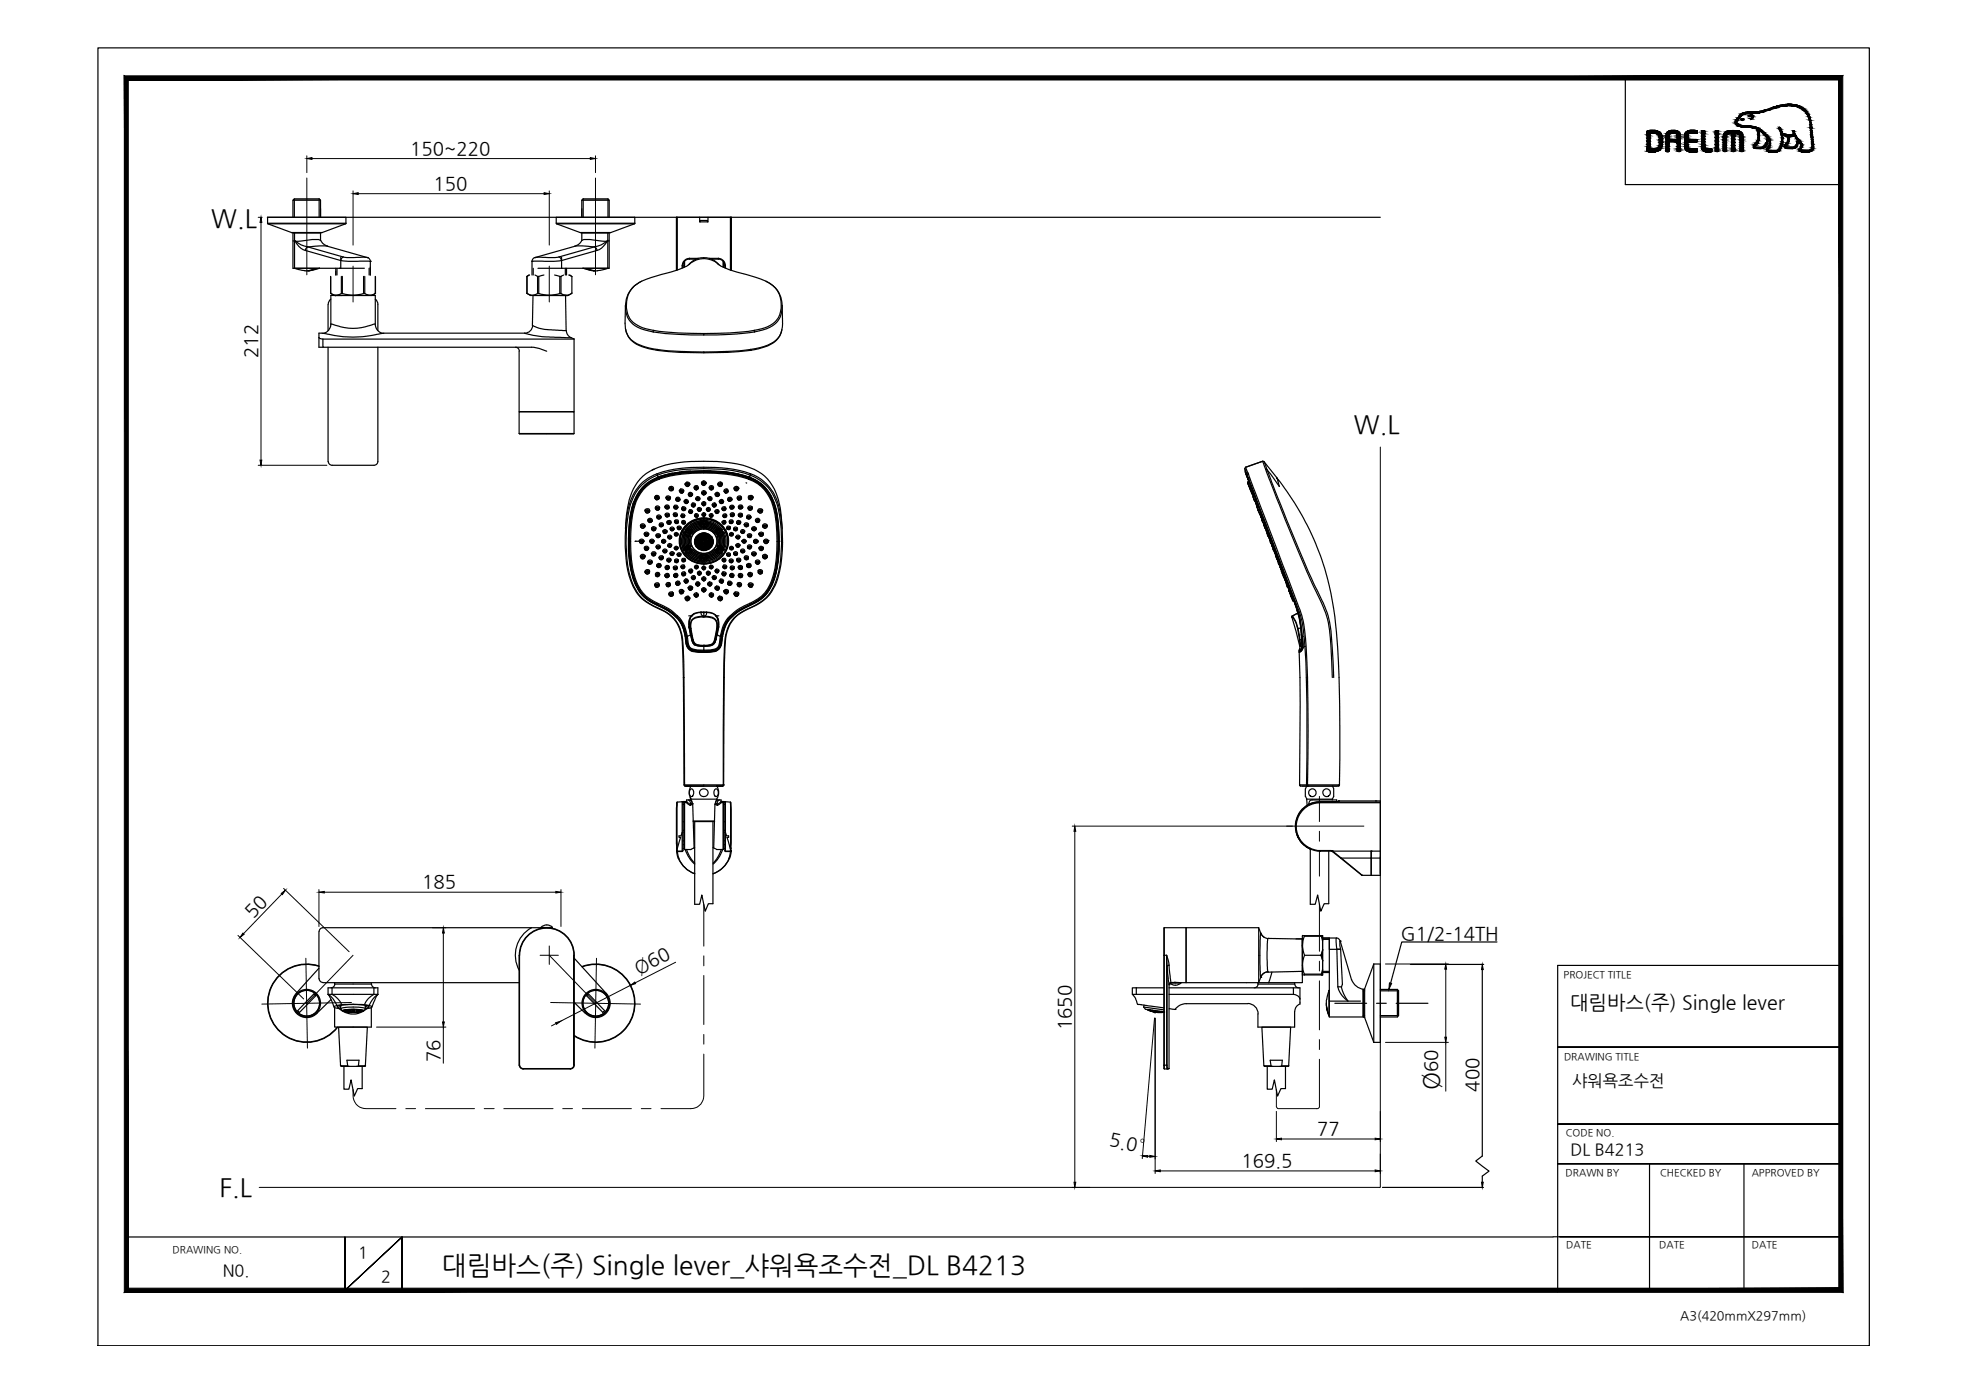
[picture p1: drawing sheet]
<svg xmlns="http://www.w3.org/2000/svg" width="420mm" height="297mm" viewBox="0 0 420 297" stroke-linecap="round" stroke-linejoin="round" font-family="sans-serif">
<defs><g id="words">
<text font-size="5.6" x="94.3" y="271.9">대림바스(주) Single lever_샤워욕조수전_DL B4213</text>
<g font-size="5.4">
<text x="45" y="48.4">W.L</text>
<text x="288.9" y="92.4">W.L</text>
<text x="46.8" y="255.3">F.L</text>
</g>
<text font-size="5" x="307.1" y="232.6" transform="rotate(-90 307.1 232.6)">Ø</text>
<text font-size="4.2" x="335.1" y="215.3">대림바스(주) Single lever</text>
<g font-size="4">
<text x="87.5" y="33">150~220</text>
<text x="92.5" y="40.5">150</text>
<text x="54.9" y="76.4" transform="rotate(-90 54.9 76.4)">212</text>
<text x="90.1" y="189.6">185</text>
<text x="53.9" y="196.1" transform="rotate(-46 53.9 196.1)">50</text>
<text x="298.9" y="200.5">G1/2-14TH</text>
<text x="136.2" y="208" transform="rotate(-27 136.2 208)">Ø60</text>
<text x="228.6" y="219.9" transform="rotate(-90 228.6 219.9)">1650</text>
<text x="93.8" y="226.6" transform="rotate(-90 93.8 226.6)">76</text>
<text x="306.7" y="228.7" transform="rotate(-90 306.7 228.7)">60</text>
<text x="315.6" y="233" transform="rotate(-90 315.6 233)">400</text>
<text x="236.5" y="244.4" transform="rotate(12 236.5 244.4)">5.0°</text>
<text x="281" y="242.3">77</text>
<text x="264.9" y="248.9">169.5</text>
</g>
<g font-size="3.5">
<text x="335.5" y="231.7">샤워욕조수전</text>
<text x="335.1" y="246.4">DL B4213</text>
<text x="76.4" y="268.5">1</text>
<text x="47.5" y="272.3">N0.</text>
<text x="81.3" y="273.6">2</text>
</g>
<text font-size="2.7" x="358.5" y="281.6">A3(420mmX297mm)</text>
<g font-size="2.1">
<text x="333.7" y="208.6">PROJECT TITLE</text>
<text x="333.7" y="226.2">DRAWING TITLE</text>
<text x="334.1" y="242.4">CODE NO.</text>
<text x="334.1" y="251">DRAWN BY</text>
<text x="354.2" y="251">CHECKED BY</text>
<text x="373.8" y="251">APPROVED BY</text>
<text x="36.8" y="267.4">DRAWING NO.</text>
<text x="334.2" y="266.4">DATE</text>
<text x="354.1" y="266.4">DATE</text>
<text x="373.8" y="266.4">DATE</text>
</g>
</g></defs>
<!-- layer: 0 -->
<g fill="#000" stroke="#000" stroke-width=".21">
<path d="M65.5 33.8l1.1-.2v.4zM126 33.6l1.1 .2-1.1 .2zM351.8 32.4h1.5zM351.9 32.4h1.4zM352.2 27.8h.9zM360 32.3h2.2zM360.2 32.4h2zM360.4 27.9h1.8zM360.5 32.4h1.4zM360.6 32.4h1.3zM360.7 27.8h.8zM361.2 28.5h1z"/>
<path d="M363.3 32.1h2zM364.2 32.4h.7zM369.3 27.9h1.1zM371.7 25.7h.1zM371.8 25.3l.3 .1zM371.7 25.3h.2zM371.8 25.4h.3zM372.1 27.1h2.6zM373.2 24.9h.2zM373.4 23.9h2.8zM373.7 23.9h2.5zM377 32.2h2.7z"/>
<path d="M379.6 27.1h.2zM381.4 22.2h.9zM382.1 29.1h.8zM382.7 28h.1zM383.5 30.1h.7zM386.1 32.1h.6zM386.5 31.9h.4zM55.7 46.4l.2 1.1h-.4zM75.3 41.3l1.1-.2v.4zM116.1 41.1l1.1 .2-1.1 .2zM55.5 98.2h.4l-.2 1.1zM229.3 176.3l.3 1.1h-.4z"/>
<path d="M51.8 199.1l.3 .3-.9 .6zM60 190.6l.9-.6-.6 .9zM68.1 190.4l1.1-.2v.4zM94.6 198l.2 1.1h-.4zM118.6 190.2l1.1 .2-1.1 .2zM94.4 218.1h.4l-.2 1.1zM118.6 218.2l1.1-.3-1 .7zM134.6 210.2l.9-.6 .1 .3zM296.5 209.7l.5 .2-.6 1.2zM308.5 205.7l.2 1.1h-.4zM316.3 205.8l.2 1.1h-.4zM308.3 221.3h.4l-.2 1.1z"/>
<path d="M229.2 252.3h.4l-.3 1.1zM243.8 246.6h1.1v.3zM245.3 246.6l1.2 .2-1.2 .1zM246.5 249.9l1.1-.2v.3zM272.4 243l1.1-.1v.3zM293.4 249.7l1.1 .2-1.1 .1zM293.4 242.9l1.1 .1-1.1 .2zM316.1 252.3h.4l-.2 1.1z"/>
<path d="M351.4 30.1h.8zM351.4 30.1h.8z"/>
<path d="M351.4 31.8h.8zM351.4 31.8h.8z"/>
<path d="M351.9 32.4h1.2zM352.2 32.4h.9z"/>
<path d="M351.4 28.5h.8zM351.4 28.5h.8z"/>
<path d="M351.4 28.5l.8 .1v-.1zM351.4 28.5l.8 .1h-.8z"/>
<path d="M351.4 28.6l.8 .1zM351.4 28.6l.8 .1z"/>
<path d="M351.4 28.7l.8 .1zM351.4 28.7l.8 .1z"/>
<path d="M351.4 28.8l.8 .2v-.2zM351.4 28.8l.8 .2h-.8z"/>
<path d="M351.4 29l.8 .4v-.4zM351.4 29l.8 .4h-.8z"/>
<path d="M351.4 29.4l.8 .1v-.1zM351.4 29.4l.8 .1h-.8z"/>
<path d="M351.4 29.5l.8 .6v-.6zM351.4 29.5l.8 .6h-.8z"/>
<path d="M351.4 30.1l.8 .6v-.6zM351.4 30.1l.8 .6h-.8z"/>
<path d="M351.4 30.7l.8 .1zM351.4 30.7l.8 .1z"/>
<path d="M351.4 30.8l.8 .5v-.5zM351.4 30.8l.8 .5h-.8z"/>
<path d="M351.4 31.3l.8 .2v-.2zM351.4 31.3l.8 .2h-.8z"/>
<path d="M351.4 31.5h.8zM351.4 31.5h.8z"/>
<path d="M351.4 31.5l.8 .1v-.1zM351.4 31.5l.8 .1h-.8z"/>
<path d="M351.4 31.6l.8 .2v-.2zM351.4 31.6l.8 .2h-.8zM351.4 31.8h.8zM351.4 31.8h.8z"/>
<path d="M351.4 31.8h.9zM351.4 31.8h.9z"/>
<path d="M351.4 31.8h1.2zM351.4 31.8h1.2z"/>
<path d="M351.4 28.4h1.2zM351.4 28.4h1.4z"/>
<path d="M351.4 28.4h1.2zM351.4 28.4l.8 .1zM351.4 28.5h.8zM351.4 28.5h.8z"/>
<path d="M351.4 31.8h1.3zM351.4 31.8h1.3z"/>
<path d="M351.4 28.4h1.4zM351.4 28.4h1.4z"/>
<path d="M351.4 31.8h1.5zM351.4 31.8h1.5z"/>
<path d="M352.2 27.8h1.1zM351.9 27.8h1.4z"/>
<path d="M351.9 27.8l1.4 .1zM351.8 27.9h1.5z"/>
<path d="M351.8 27.9h1.6zM351.6 27.9h1.8z"/>
<path d="M351.6 32.4h1.8zM351.6 32.4h1.7zM351.8 32.4h1.5z"/>
<path d="M351.6 27.9l2.1 .1zM351.5 28h2.2z"/>
<path d="M351.5 28h2.2zM351.5 28h2.2z"/>
<path d="M351.5 32.3h2.2zM351.5 32.3l1.9 .1z"/>
<path d="M351.5 28l2.5 .1-.3-.1zM351.5 28l2.5 .1h-2.6zM351.4 28.1h2.6zM351.4 28.1h2.6z"/>
<path d="M351.5 32.3h2.2zM351.5 32.3h2.2z"/>
<path d="M351.4 28.1l2.7 .1zM351.4 28.1l2.7 .1z"/>
<path d="M351.4 32.1l2.3 .2 .3-.2zM351.4 32.1l2.3 .2h-2.2z"/>
<path d="M351.4 28.2l2.9 .1-.2-.1zM351.4 28.2l2.9 .1h-2.9zM351.4 28.3h2.9zM351.4 28.3h2.9z"/>
<path d="M351.4 32.1h2.7zM351.4 32.1h2.6zM351.4 32.1h2.6zM351.4 32.1h2.6z"/>
<path d="M351.4 28.3l3 .1-.1-.1zM351.4 28.3l3 .1h-3z"/>
<path d="M351.4 31.9l2.9 .1zM351.4 31.9l2.9 .1z"/>
<path d="M351.4 32l2.7 .1 .2-.1zM351.4 32l2.7 .1h-2.7z"/>
<path d="M352.8 28.4l1.6 .1zM352.8 28.4l1.6 .1z"/>
<path d="M353.1 31.8h1.3zM352.9 31.8h1.5z"/>
<path d="M351.4 31.8l2.9 .1 .1-.1zM351.4 31.8l2.9 .1h-2.9z"/>
<path d="M353.3 28.5l1.2 .1-.1-.1zM353.3 28.5l1.2 .1z"/>
<path d="M353.4 31.7h1zM353.1 31.8h1.3z"/>
<path d="M353.5 28.6h1zM353.5 28.6h1z"/>
<path d="M353.5 31.7h1zM353.4 31.7h1z"/>
<path d="M353.6 28.6l1 .2-.1-.2zM353.6 28.6l1 .2h-.7z"/>
<path d="M353.6 31.6h.9zM353.5 31.7h1z"/>
<path d="M353.8 31.5l.7 .1 .1-.1zM353.8 31.5l.7 .1h-.9z"/>
<path d="M353.9 28.8l.8 .1zM353.9 28.8l.8 .1z"/>
<path d="M353.9 28.9l.8 .2v-.2zM353.9 28.9l.8 .2h-.7z"/>
<path d="M353.9 31.3h.8zM353.9 31.3h.8z"/>
<path d="M353.9 31.3l.7 .2 .1-.2zM353.9 31.3l.7 .2h-.8z"/>
<path d="M354 29.1l.7 .2v-.2zM354 29.1l.7 .2h-.7z"/>
<path d="M354 31.1l.7 .2v-.2zM354 31.1l.7 .2h-.8z"/>
<path d="M354 29.3l.8 .3-.1-.3zM354 29.3l.8 .3h-.7z"/>
<path d="M354.1 30.8l.6 .2v-.2zM354.1 30.8l.6 .2h-.7z"/>
<path d="M354 31l.7 .1v-.1zM354 31l.7 .1h-.7z"/>
<path d="M354.1 29.6l.7 .1v-.1zM354.1 29.6l.7 .1h-.7z"/>
<path d="M354.1 29.7h.7zM354.1 29.7h.7zM354.1 29.7h.7zM354.1 29.7h.7zM354.1 29.7h.7zM354.1 29.7h.7zM354.1 29.7h.7zM354.1 29.7h.7zM354.1 29.7h.7zM354.1 29.7h.7z"/>
<path d="M354.1 29.7l.7 .2v-.2zM354.1 29.7l.7 .2h-.7z"/>
<path d="M354.1 29.9h.7zM354.1 29.9h.7z"/>
<path d="M354.1 29.9l.7 .2v-.2zM354.1 29.9l.7 .2h-.7z"/>
<path d="M354.1 30.1l.7 .3v-.3zM354.1 30.1l.7 .3h-.7zM354.1 30.4h.7zM354.1 30.4h.7z"/>
<path d="M354.1 30.4l.7 .1v-.1zM354.1 30.4l.7 .1h-.7zM354.1 30.5h.7zM354.1 30.5h.7zM354.1 30.5h.7zM354.1 30.5h.7z"/>
<path d="M354.1 30.5l.6 .3 .1-.3zM354.1 30.5l.6 .3h-.6z"/>
<path d="M355.5 29.4h.7zM355.5 29.4h.7z"/>
<path d="M355.5 32.2h.7zM355.5 32.2h.7zM355.5 32.2h.7zM355.5 32.2h.7z"/>
<path d="M355.6 32.4h.5zM355.6 32.4h.4z"/>
<path d="M355.5 32.3h.6zM355.5 32.3l.6 .1z"/>
<path d="M355.5 28.9l.7 .2v-.2zM355.5 28.9l.7 .2h-.7z"/>
<path d="M355.5 29.1h.7zM355.5 29.1h.7z"/>
<path d="M355.5 29.1l.7 .1zM355.5 29.1l.7 .1z"/>
<path d="M355.5 29.2h.7zM355.5 29.2h.7z"/>
<path d="M355.5 29.2l.7 .2v-.2zM355.5 29.2l.7 .2h-.7z"/>
<path d="M355.5 29.4l.7 .2v-.2zM355.5 29.4l.7 .2h-.7zM355.5 29.6h.7zM355.5 29.6h.7z"/>
<path d="M355.5 29.6l.7 .1zM355.5 29.6l.7 .1z"/>
<path d="M355.5 30.4l.7 .1zM355.5 30.4l.7 .1z"/>
<path d="M355.5 30.5l.7 .1v-.1zM355.5 30.5l.7 .1h-.7z"/>
<path d="M355.5 30.6l.7 .1zM355.5 30.6l.7 .1z"/>
<path d="M355.5 30.7l.7 .1v-.1zM355.5 30.7l.7 .1h-.7z"/>
<path d="M355.5 30.8l.7 .4v-.4zM355.5 30.8l.7 .4h-.7z"/>
<path d="M355.5 31.2l.7 .1zM355.5 31.2l.7 .1z"/>
<path d="M355.5 31.3l.7 .4v-.4zM355.5 31.3l.7 .4h-.7z"/>
<path d="M355.5 31.7l.7 .1zM355.5 31.7l.7 .1z"/>
<path d="M355.5 31.8l.7 .1v-.1zM355.5 31.8l.7 .1h-.7z"/>
<path d="M355.5 31.9l.7 .1zM355.5 31.9l.7 .1z"/>
<path d="M355.5 32l.7 .1zM355.5 32l.7 .1z"/>
<path d="M355.5 32.1h.7zM355.5 32.1h.7z"/>
<path d="M355.5 32.1h.7zM355.5 32.1h.7z"/>
<path d="M355.5 32.1l.7 .1zM355.5 32.1l.7 .1z"/>
<path d="M355.5 32.2h.7zM355.5 32.2h.7z"/>
<path d="M355.5 32.2h.7zM355.5 32.2l.6 .1z"/>
<path d="M355.5 28.8h.7zM355.5 28.8h.7z"/>
<path d="M355.5 28.8l.7 .1v-.1zM355.5 28.8l.7 .1h-.7z"/>
<path d="M355.5 30.3h.7zM355.5 30.3l.7 .1z"/>
<path d="M355.5 28.5h.8zM355.5 28.5h.9z"/>
<path d="M355.5 28.5l.7 .3 .1-.3zM355.5 28.5l.7 .3h-.7z"/>
<path d="M355.6 28.5h.9zM355.6 28.5h1.3z"/>
<path d="M355.6 28.5h.9zM355.6 28.5h.8z"/>
<path d="M356.9 27.8h.6zM356.5 27.8h1z"/>
<path d="M356.5 27.8l1.3 .1zM356.2 27.9h1.6z"/>
<path d="M356.2 27.9l1.9 .1-.3-.1zM356 28l.2-.1 1.9 .1z"/>
<path d="M357.9 29.6h.7zM357.9 29.6h.7z"/>
<path d="M357.9 30.7h.7zM357.9 30.7h.7z"/>
<path d="M357.9 31.9h.7zM357.9 31.9h.7z"/>
<path d="M356 28l2.3 .1-.2-.1zM355.8 28.1l.2-.1 2.3 .1z"/>
<path d="M355.8 28.1l2.6 .2-.1-.2zM355.8 28.1l2.6 .2h-2.7z"/>
<path d="M355.7 28.3l2.8 .2-.1-.2zM355.7 28.3l2.8 .2h-2.9z"/>
<path d="M357.2 28.5h1.3zM357.2 28.5h1.3z"/>
<path d="M357.5 28.5h1zM357.5 28.5h1z"/>
<path d="M357.7 28.5h.8zM357.7 28.5h.8z"/>
<path d="M357.7 28.5l.9 .3-.1-.3zM357.7 28.5l.9 .3h-.8z"/>
<path d="M358 32.3h.5zM358 32.3l.4 .1z"/>
<path d="M357.9 32.3h.6zM357.9 32.3h.6z"/>
<path d="M357.8 28.8h.8zM357.8 28.8h.8z"/>
<path d="M357.9 28.8l.7 .1v-.1zM357.9 28.8l.7 .1h-.7z"/>
<path d="M357.9 28.9l.7 .2v-.2zM357.9 28.9l.7 .2h-.7z"/>
<path d="M357.9 29.1h.7zM357.9 29.1h.7z"/>
<path d="M357.9 29.1l.7 .1zM357.9 29.1l.7 .1z"/>
<path d="M357.9 29.2h.7zM357.9 29.2h.7z"/>
<path d="M357.9 29.2l.7 .2v-.2zM357.9 29.2l.7 .2h-.7zM357.9 29.4h.7zM357.9 29.4h.7z"/>
<path d="M357.9 29.4l.7 .2v-.2zM357.9 29.4l.7 .2h-.7z"/>
<path d="M357.9 29.6l.7 .1zM357.9 29.6l.7 .1z"/>
<path d="M355.5 29.7l3.1 .4v-.4zM355.5 29.7l3.1 .4h-3.1z"/>
<path d="M355.5 30.1l3.1 .2v-.2zM355.5 30.1l3.1 .2h-3.1z"/>
<path d="M357.9 30.3l.7 .2v-.2zM357.9 30.3l.7 .2h-.7z"/>
<path d="M357.9 30.5l.7 .2v-.2zM357.9 30.5l.7 .2h-.7z"/>
<path d="M357.9 30.7l.7 .5v-.5zM357.9 30.7l.7 .5h-.7z"/>
<path d="M357.9 31.2l.7 .1zM357.9 31.2l.7 .1z"/>
<path d="M357.9 31.3l.7 .3v-.3zM357.9 31.3l.7 .3h-.7z"/>
<path d="M357.9 31.6l.7 .1zM357.9 31.6l.7 .1z"/>
<path d="M357.9 31.7l.7 .2v-.2zM357.9 31.7l.7 .2h-.7z"/>
<path d="M357.9 31.9l.7 .2v-.2zM357.9 31.9l.7 .2h-.7z"/>
<path d="M357.9 32.1h.7zM357.9 32.1h.7z"/>
<path d="M357.9 32.1h.7zM357.9 32.1h.7z"/>
<path d="M357.9 32.1l.7 .1zM357.9 32.1l.7 .1z"/>
<path d="M357.9 32.2l.6 .1 .1-.1zM357.9 32.2l.6 .1h-.6z"/>
<path d="M359.5 28.8l.7 .2v-.2zM359.5 28.8l.7 .2h-.7z"/>
<path d="M359.5 29h.7zM359.5 29h.7zM359.5 29h.7zM359.5 29h.7z"/>
<path d="M359.5 29l.7 .1zM359.5 29l.7 .1zM359.5 29.1h.7zM359.5 29.1h.7z"/>
<path d="M359.5 29.1l.7 .3v-.3zM359.5 29.1l.7 .3h-.7zM359.5 29.4h.7zM359.5 29.4h.7z"/>
<path d="M359.5 29.4l.7 .2v-.2zM359.5 29.4l.7 .2h-.7z"/>
<path d="M359.5 29.6l.7 .1v-.1zM359.5 29.6l.7 .1h-.7zM359.5 29.7h.7zM359.5 29.7h.7z"/>
<path d="M359.5 29.7h.7zM359.5 29.7h.7z"/>
<path d="M359.5 30.3l.7 .1zM359.5 30.3l.7 .1z"/>
<path d="M359.5 30.4l.7 .1zM359.5 30.4l.7 .1z"/>
<path d="M359.5 30.5h.7zM359.5 30.5h.7z"/>
<path d="M359.5 30.5l.7 .3v-.3zM359.5 30.5l.7 .3h-.7z"/>
<path d="M359.5 30.8l.7 .1zM359.5 30.8l.7 .1z"/>
<path d="M359.5 30.9l.7 .2v-.2zM359.5 30.9l.7 .2h-.7zM359.5 31.1h.7zM359.5 31.1h.7z"/>
<path d="M359.5 31.1l.7 .1zM359.5 31.1l.7 .1zM359.5 31.2h.7zM359.5 31.2h.7z"/>
<path d="M359.5 31.2l.7 .1zM359.5 31.2l.7 .1z"/>
<path d="M359.5 31.3l.7 .2v-.2zM359.5 31.3l.7 .2h-.7z"/>
<path d="M359.5 31.5h.7zM359.5 31.5h.7z"/>
<path d="M359.5 28.7h.7zM359.5 28.7h.7z"/>
<path d="M359.5 28.7h.7zM359.5 28.7l.7 .1z"/>
<path d="M359.5 31.5l.8 .1-.1-.1zM359.5 31.5l.8 .1h-.8z"/>
<path d="M359.5 31.6l1 .1zM359.5 31.6l1 .1z"/>
<path d="M359.6 28.5l.6 .2 .1-.2zM359.6 28.5l.6 .2h-.7z"/>
<path d="M359.6 28.5h.9zM359.6 28.5h.7z"/>
<path d="M359.6 31.7l1.1 .1zM359.6 31.7l1.1 .1zM359.6 31.8h1.1zM359.6 31.8h1.1z"/>
<path d="M360.6 32.4h1zM360.8 32.4h.8z"/>
<path d="M359.6 28.5h1.1zM359.6 28.5h1.2z"/>
<path d="M359.6 28.5h1.1zM359.6 28.5h.9z"/>
<path d="M359.6 28.5h1.2zM359.6 28.5h1.2z"/>
<path d="M359.6 28.5h1.2zM359.6 28.5h1.2zM359.6 28.5h1.2zM359.6 28.5h1.3z"/>
<path d="M359.6 31.8h1.3zM359.6 31.8h1.3z"/>
<path d="M360.7 27.8h1zM360.5 27.8h1.2z"/>
<path d="M360.5 27.8h1.3zM360.5 27.8h1.3z"/>
<path d="M360.5 27.8l1.6 .1zM360.5 27.9h1.6z"/>
<path d="M362 28.5h.2zM362 28.5h.2z"/>
<path d="M359.5 29.7l2.6 .1zM359.5 29.7l2.6 .1z"/>
<path d="M360.5 27.9h1.7zM360.4 27.9h1.8zM360.2 27.9h2z"/>
<path d="M360.5 32.4h1.6zM360.5 32.4h1.4zM360.5 32.4h1.4z"/>
<path d="M359.5 29.8l2.7 .1-.1-.1zM359.5 29.8l2.7 .1h-2.7z"/>
<path d="M359.5 30.3h2.6zM359.5 30.3h2.5z"/>
<path d="M360.5 32.4h1.6zM360.5 32.4h1.6z"/>
<path d="M360.2 27.9l2 .1zM360.1 28h2.1z"/>
<path d="M360.1 28h2.1zM360.1 28h2.1z"/>
<path d="M360 28l2.2 .1v-.1zM359.8 28.1l.2-.1 2.2 .1z"/>
<path d="M359.8 28.1l2.4 .1zM359.8 28.1l2.4 .1z"/>
<path d="M359.8 28.2l2.4 .1zM359.8 28.2l2.4 .1h-2.5z"/>
<path d="M359.7 28.3l2.5 .1v-.1zM359.7 28.3l2.5 .1h-2.6z"/>
<path d="M359.6 28.4l2.6 .1zM359.6 28.4l2.6 .1z"/>
<path d="M360.9 28.5h1.3zM360.9 28.5h1.3z"/>
<path d="M360.9 28.5h1.3zM360.9 28.5h1.3zM361.2 28.5h1z"/>
<path d="M361.6 28.5h.6zM361.6 28.5h.6z"/>
<path d="M359.5 29.9l2.7 .2v-.2zM359.5 29.9l2.7 .2h-2.7z"/>
<path d="M359.5 30.1l2.7 .1zM359.5 30.1l2.7 .1z"/>
<path d="M359.5 30.2l2.6 .1 .1-.1zM359.5 30.2l2.6 .1h-2.6z"/>
<path d="M359.6 31.8h2.6zM359.6 31.8h2.6z"/>
<path d="M359.6 31.8l2.6 .1zM359.6 31.8l2.6 .1z"/>
<path d="M359.6 31.9l2.6 .1zM359.6 31.9l2.6 .1z"/>
<path d="M359.7 32l2.5 .1zM359.7 32l2.5 .1z"/>
<path d="M359.8 32.1h2.4zM359.8 32.1h2.4z"/>
<path d="M359.8 32.1l2.4 .2v-.2zM359.8 32.1l2.4 .2h-2.2zM360 32.3h2.2z"/>
<path d="M360.1 32.3l2.1 .1zM360.1 32.3l2.1 .1zM360.2 32.4h2z"/>
<path d="M360.3 32.4h1.9zM360.3 32.4h1.9z"/>
<path d="M360.4 32.4h1.8zM360.4 32.4h1.7z"/>
<path d="M363.2 27.9h.5zM363.1 27.9h.6z"/>
<path d="M363.1 27.9l.7 .1-.1-.1zM363.1 27.9l.7 .1h-.7z"/>
<path d="M363.1 28l.7 .1zM363.1 28l.7 .1zM363.1 28.1h.7zM363.1 28.1h.7z"/>
<path d="M363.1 28.1l.7 .1v-.1zM363.1 28.1l.7 .1h-.7zM363.1 28.2h.7zM363.1 28.2h.7z"/>
<path d="M363.1 28.2l.7 .1v-.1zM363.1 28.2l.7 .1h-.7z"/>
<path d="M363.1 28.3l.7 .1zM363.1 28.3l.7 .1z"/>
<path d="M363.1 28.4l.7 .1v-.1zM363.1 28.4l.7 .1h-.7zM363.1 28.5h.7zM363.1 28.5h.7z"/>
<path d="M363.1 28.5l.7 .6v-.6zM363.1 28.5l.7 .6h-.7z"/>
<path d="M363.1 29.1h.7zM363.1 29.1h.7z"/>
<path d="M363.1 29.1l.7 .5v-.5zM363.1 29.1l.7 .5h-.7z"/>
<path d="M363.1 29.6l.7 .1zM363.1 29.6l.7 .1z"/>
<path d="M363.1 29.7l.7 .5v-.5zM363.1 29.7l.7 .5h-.7z"/>
<path d="M363.1 30.2l.7 .1zM363.1 30.2l.7 .1z"/>
<path d="M363.1 30.3l.7 .4v-.4zM363.1 30.3l.7 .4h-.7z"/>
<path d="M363.1 30.7l.7 .1zM363.1 30.7l.7 .1z"/>
<path d="M363.1 30.8l.7 .2v-.2zM363.1 30.8l.7 .2h-.7z"/>
<path d="M363.1 31h.7zM363.1 31h.7z"/>
<path d="M363.1 31l.7 .1v-.1zM363.1 31l.7 .1h-.7z"/>
<path d="M363.1 31.1l.7 .1zM363.1 31.1l.7 .1z"/>
<path d="M363.1 31.2h.7zM363.1 31.2h.7z"/>
<path d="M363.1 31.2l.7 .1zM363.1 31.2l.7 .1zM363.1 31.3h.7zM363.1 31.3h.7z"/>
<path d="M363.1 31.3h.7zM363.1 31.3h.7z"/>
<path d="M363.1 31.3l.7 .2v-.2zM363.1 31.3l.7 .2h-.7z"/>
<path d="M363.1 31.5l.7 .1v-.1zM363.1 31.5l.7 .1h-.7z"/>
<path d="M363.1 31.6h.7zM363.1 31.6h.7z"/>
<path d="M363.1 31.6l1 .1zM363.1 31.6l1 .1z"/>
<path d="M363.1 31.7l1.1 .1zM363.1 31.7l1.1 .1z"/>
<path d="M364.2 32.4h.5zM364.3 32.4h.4z"/>
<path d="M363.2 31.8h1.2zM363.2 31.8h1.2z"/>
<path d="M363.9 32.4h1.2zM363.9 32.4h1z"/>
<path d="M363.9 32.4h1.2zM363.9 32.4h1.2z"/>
<path d="M363.9 32.4h1.3zM363.9 32.4h1.2z"/>
<path d="M363.2 31.8h2.1zM363.2 31.8h2.1z"/>
<path d="M363.8 32.4h1.5zM363.8 32.4h1.5z"/>
<path d="M363.8 32.4h1.5zM363.8 32.4h1.4z"/>
<path d="M363.2 31.8h2.1zM363.2 31.8h2.1z"/>
<path d="M363.2 31.8l2.1 .1zM363.2 31.8l2.1 .1z"/>
<path d="M363.2 31.9l2.1 .2v-.2zM363.2 31.9l2.1 .2h-2zM363.3 32.1h2z"/>
<path d="M363.3 32.1l2 .1v-.1zM363.3 32.1l2 .1h-1.8z"/>
<path d="M363.5 32.2l1.8 .1zM363.5 32.2l1.8 .1z"/>
<path d="M363.5 32.3h1.8zM363.5 32.3h1.8z"/>
<path d="M363.7 32.3l1.6 .1zM363.7 32.3l1.6 .1z"/>
<path d="M366.2 27.9h.5zM366.1 27.9h.6zM366.1 27.9h.6zM366.1 27.9h.6z"/>
<path d="M366.1 27.9l.6 .1v-.1zM366.1 27.9l.6 .1h-.7z"/>
<path d="M366.1 32.3h.6zM366.1 32.3l.5 .1z"/>
<path d="M366 28l.7 .1zM366 28l.7 .1z"/>
<path d="M366 28.1l.7 .1v-.1zM366 28.1l.7 .1h-.7z"/>
<path d="M366 28.2l.7 .2v-.2zM366 28.2l.7 .2h-.7z"/>
<path d="M366 28.4l.7 .3v-.3zM366 28.4l.7 .3h-.7z"/>
<path d="M366 28.7l.7 .7v-.7zM366 28.7l.7 .7h-.7z"/>
<path d="M366 29.4l.7 .7v-.7zM366 29.4l.7 .7h-.7z"/>
<path d="M366 30.1l.7 .8v-.8zM366 30.1l.7 .8h-.7z"/>
<path d="M366 30.9l.7 .7v-.7zM366 30.9l.7 .7h-.7z"/>
<path d="M366 31.6l.7 .2v-.2zM366 31.6l.7 .2h-.7z"/>
<path d="M366 31.8l.7 .2v-.2zM366 31.8l.7 .2h-.7z"/>
<path d="M366 32l.7 .1v-.1zM366 32l.7 .1h-.7z"/>
<path d="M366 32.1l.7 .1zM366 32.1l.7 .1z"/>
<path d="M366 32.2l.7 .1v-.1zM366 32.2l.7 .1h-.6zM366.1 32.3h.6zM366.1 32.3h.6z"/>
<path d="M367.7 29.7h.7zM367.7 29.7h.7z"/>
<path d="M367.7 29.7h.7zM367.7 29.7h.7z"/>
<path d="M367.7 31.4h.7zM367.7 31.4h.7z"/>
<path d="M367.7 32.1h.7zM367.7 32.1h.7z"/>
<path d="M367.7 32.1h.7zM367.7 32.1h.7z"/>
<path d="M367.7 32.3h.6zM367.7 32.3h.7z"/>
<path d="M367.7 32.3h.6zM367.7 32.3l.5 .1z"/>
<path d="M367.7 29.4l.7 .2v-.2zM367.7 29.4l.7 .2h-.7z"/>
<path d="M367.7 29.6l.7 .1zM367.7 29.6l.7 .1z"/>
<path d="M367.7 29.7h.7zM367.7 29.7h.7z"/>
<path d="M367.7 29.7l.7 .1zM367.7 29.7l.7 .1z"/>
<path d="M367.7 29.8l.7 .2v-.2zM367.7 29.8l.7 .2h-.7z"/>
<path d="M367.7 30l.7 .1zM367.7 30l.7 .1z"/>
<path d="M367.7 30.1l.7 .4v-.4zM367.7 30.1l.7 .4h-.7z"/>
<path d="M367.7 30.5h.7zM367.7 30.5h.7z"/>
<path d="M367.7 30.5l.7 .4v-.4zM367.7 30.5l.7 .4h-.7z"/>
<path d="M367.7 30.9l.7 .1zM367.7 30.9l.7 .1z"/>
<path d="M367.7 31l.7 .4v-.4zM367.7 31l.7 .4h-.7z"/>
<path d="M367.7 31.4l.7 .4v-.4zM367.7 31.4l.7 .4h-.7z"/>
<path d="M367.7 31.8h.7zM367.7 31.8h.7z"/>
<path d="M367.7 31.8l.7 .3v-.3zM367.7 31.8l.7 .3h-.7z"/>
<path d="M367.7 32.1h.7zM367.7 32.1h.7z"/>
<path d="M367.7 32.1l.7 .1zM367.7 32.1l.7 .1z"/>
<path d="M367.7 32.2l.7 .1v-.1zM367.7 32.2l.7 .1h-.7z"/>
<path d="M367.7 29.1h.8zM367.7 29.1h.8z"/>
<path d="M367.7 29.1l.7 .3 .1-.3zM367.7 29.1l.7 .3h-.7z"/>
<path d="M367.8 28.8l.7 .3v-.3zM367.8 28.8l.7 .3h-.8z"/>
<path d="M367.8 28.7h.8zM367.8 28.7h.8z"/>
<path d="M367.8 28.7l.7 .1 .1-.1zM367.8 28.7l.7 .1h-.7z"/>
<path d="M367.9 28.6h.9zM367.9 28.6l.7 .1z"/>
<path d="M367.9 28.5h1zM367.9 28.5l.9 .1z"/>
<path d="M367.9 28.5h1.3zM367.9 28.5h1.3z"/>
<path d="M367.9 28.5h1.3zM367.9 28.5h1z"/>
<path d="M367.9 28.5h1.3zM367.9 28.5h1.6z"/>
<path d="M369.5 28.5h2.3zM369.5 28.5h2.3z"/>
<path d="M369.5 28.5h.7zM369.5 28.5h.7z"/>
<path d="M369.5 29.7h.7zM369.5 29.7h.7z"/>
<path d="M369.6 32.3h.5zM369.6 32.3h.5z"/>
<path d="M369.6 32.3h.5zM369.6 32.3l.4 .1z"/>
<path d="M369.5 28.5h.7zM369.5 28.5h.7zM369.5 28.5h.7zM369.5 28.5h.7z"/>
<path d="M369.5 28.5l.7 .2v-.2zM369.5 28.5l.7 .2h-.7zM369.5 28.7h.7zM369.5 28.7h.7z"/>
<path d="M369.5 28.7l.7 .1v-.1zM369.5 28.7l.7 .1h-.7z"/>
<path d="M369.5 28.8l.7 .1zM369.5 28.8l.7 .1z"/>
<path d="M369.5 28.9l.7 .2v-.2zM369.5 28.9l.7 .2h-.7zM369.5 29.1h.7zM369.5 29.1h.7z"/>
<path d="M369.5 29.1l.7 .6v-.6zM369.5 29.1l.7 .6h-.7z"/>
<path d="M369.5 29.7l.7 .7v-.7zM369.5 29.7l.7 .7h-.7zM369.5 30.4h.7zM369.5 30.4h.7z"/>
<path d="M369.5 30.4l.7 .6v-.6zM369.5 30.4l.7 .6h-.7zM369.5 31h.7zM369.5 31h.7z"/>
<path d="M369.5 31l.7 .6v-.6zM369.5 31l.7 .6h-.7z"/>
<path d="M369.5 31.6h.7zM369.5 31.6h.7z"/>
<path d="M369.5 31.6l.7 .2v-.2zM369.5 31.6l.7 .2h-.7zM369.5 31.8h.7zM369.5 31.8h.7z"/>
<path d="M369.5 31.8l.7 .2v-.2zM369.5 31.8l.7 .2h-.7zM369.5 32h.7zM369.5 32h.7z"/>
<path d="M369.5 32l.7 .1v-.1zM369.5 32l.7 .1h-.7zM369.5 32.1h.7zM369.5 32.1h.7z"/>
<path d="M369.5 32.1l.7 .1zM369.5 32.1l.7 .1z"/>
<path d="M369.5 32.2l.6 .1 .1-.1zM369.5 32.2l.6 .1h-.5z"/>
<path d="M369.3 27.9h1.6zM368.8 27.9h2.1z"/>
<path d="M370.3 26l.3 .2v-.2zM370.3 26l.3 .2h-.3z"/>
<path d="M370.3 26.2l.3 .1zM370.3 26.2l.3 .1z"/>
<path d="M370.3 26.3l.5 .1zM370.3 26.3l.5 .1z"/>
<path d="M370.3 25.8l.4 .1zM370.3 25.8l.4 .1z"/>
<path d="M370.3 25.9l.3 .1 .1-.1zM370.3 25.9l.3 .1h-.3zM370.3 26h.3zM370.3 26h.3z"/>
<path d="M370.4 25.7l.3 .1 .1-.1zM370.4 25.7l.3 .1h-.4z"/>
<path d="M370.4 26.4l.4 .1zM370.4 26.4l.4 .1z"/>
<path d="M370.4 26.5l.7 .1zM370.4 26.5l.7 .1h-.6z"/>
<path d="M370.4 25.6h.5zM370.4 25.6l.4 .1h-.4z"/>
<path d="M368.8 27.9l2.4 .1zM368.5 28h2.7z"/>
<path d="M370.7 25.3l.2 .3 .2-.3zM370.7 25.3l.2 .3h-.5z"/>
<path d="M370.5 26.6l.8 .1zM370.5 26.6l.8 .1z"/>
<path d="M370.7 25.2l.4 .1 .1-.1zM370.7 25.2l.4 .1h-.4z"/>
<path d="M370.8 25.2h.4zM370.8 25.2h.4z"/>
<path d="M368.5 28l3 .2-.3-.2zM368.2 28.2l.3-.2 3 .2z"/>
<path d="M370.9 25l.4 .1zM370.9 25l.4 .1z"/>
<path d="M370.9 25.1h.4zM370.8 25.2h.4z"/>
<path d="M370.6 26.7h.8zM370.6 26.7h.8z"/>
<path d="M371.3 29.7h.7zM371.3 29.7h.7z"/>
<path d="M371.3 31.4h.7zM371.3 31.4h.7z"/>
<path d="M371.3 32.1h.7zM371.3 32.1h.7z"/>
<path d="M371.3 32.1h.7zM371.3 32.1h.7z"/>
<path d="M371.3 32.3h.6zM371.3 32.3h.6z"/>
<path d="M370.7 26.7l1 .1zM370.7 26.7l1 .1z"/>
<path d="M371.1 24.8l.2 .2 .2-.2zM371.1 24.8l.2 .2h-.4z"/>
<path d="M371.5 25.4h.6zM371.5 25.4h.6z"/>
<path d="M368.2 28.2l3.6 .2-.3-.2zM368.2 28.2l3.6 .2h-3.9z"/>
<path d="M370.7 26.8h1.1zM370.7 26.8h1.1z"/>
<path d="M370.7 26.8h1.3zM370.7 26.8h1.3z"/>
<path d="M367.9 28.4l3.9 .1v-.1zM367.9 28.4l3.9 .1h-3.9z"/>
<path d="M370.2 28.5h1.6zM370.2 28.5h1.6z"/>
<path d="M370.2 28.5h1.6zM370.2 28.5h1.6z"/>
<path d="M370.5 28.5h1.3zM370.5 28.5h1.3z"/>
<path d="M371.2 24.6l.3 .2 .3-.2zM371.2 24.6l.3 .2h-.4zM371.1 24.8h.4zM371.1 24.8h.4z"/>
<path d="M371.6 25.7h.2zM371.6 25.7h.2z"/>
<path d="M370.7 28.5l1.1 .1zM370.7 28.5l1.1 .1z"/>
<path d="M370.9 28.6l1 .1zM370.9 28.6l1 .1zM371.1 28.7h.8zM371.1 28.7h.8z"/>
<path d="M371.7 25.3h.3zM371.6 25.3h.4z"/>
<path d="M371.6 25.6h.3zM371.6 25.6l.2 .1z"/>
<path d="M371.1 28.7l.8 .1v-.1zM371.1 28.7l.8 .1h-.7z"/>
<path d="M371.3 24.5h.6zM371.2 24.6h.6z"/>
<path d="M371.2 28.8l.8 .3-.1-.3zM371.2 28.8l.8 .3h-.8z"/>
<path d="M371.3 32.3h.6zM371.3 32.3l.5 .1z"/>
<path d="M371.6 25.6h.4zM371.6 25.6h.3z"/>
<path d="M371.2 29.1h.8zM371.2 29.1h.8z"/>
<path d="M371.2 29.1l.8 .3v-.3zM371.2 29.1l.8 .3h-.8z"/>
<path d="M371.2 29.4l.8 .2v-.2zM371.2 29.4l.8 .2h-.8z"/>
<path d="M371.6 25.3h.5zM371.6 25.3h.5z"/>
<path d="M371.2 29.6l.8 .1zM371.2 29.6l.8 .1z"/>
<path d="M371.2 29.7h.8zM371.2 29.7h.8z"/>
<path d="M371.3 29.7h.7zM371.3 29.7h.7z"/>
<path d="M371.3 29.7l.7 .1zM371.3 29.7l.7 .1z"/>
<path d="M371.3 29.8l.7 .2v-.2zM371.3 29.8l.7 .2h-.7z"/>
<path d="M371.3 30l.7 .1zM371.3 30l.7 .1z"/>
<path d="M371.3 30.1l.7 .4v-.4zM371.3 30.1l.7 .4h-.7z"/>
<path d="M371.3 30.5h.7zM371.3 30.5h.7z"/>
<path d="M371.3 30.5l.7 .4v-.4zM371.3 30.5l.7 .4h-.7z"/>
<path d="M371.3 30.9l.7 .1zM371.3 30.9l.7 .1z"/>
<path d="M371.3 31l.7 .4v-.4zM371.3 31l.7 .4h-.7z"/>
<path d="M371.3 31.4l.7 .4v-.4zM371.3 31.4l.7 .4h-.7z"/>
<path d="M371.3 31.8h.7zM371.3 31.8h.7z"/>
<path d="M371.3 31.8l.7 .3v-.3zM371.3 31.8l.7 .3h-.7z"/>
<path d="M371.3 32.1h.7zM371.3 32.1h.7z"/>
<path d="M371.3 32.1l.7 .1zM371.3 32.1l.7 .1z"/>
<path d="M371.3 32.2l.6 .1 .1-.1zM371.3 32.2l.6 .1h-.6z"/>
<path d="M371.5 25.5h.6zM371.5 25.5l.5 .1z"/>
<path d="M371.8 25.4h.3zM371.5 25.4h.6z"/>
<path d="M371.5 25.4l.6 .1zM371.5 25.4l.6 .1z"/>
<path d="M371.5 25.5h.6zM371.5 25.5h.6z"/>
<path d="M370.8 26.8h1.3zM370.8 26.8h1.3z"/>
<path d="M370.8 26.8h1.4zM370.8 26.8h1.4z"/>
<path d="M370.8 26.8l2.4 .1zM370.8 26.8l2.4 .1z"/>
<path d="M371.5 24.4l.4 .1 .4-.1zM371.3 24.5l.2-.1 .4 .1z"/>
<path d="M371.6 24.3h.9zM371.5 24.4h.8z"/>
<path d="M371.7 24.2h1.5zM371.7 24.2h1.5z"/>
<path d="M371.7 24.2h1.5zM371.6 24.3h.9z"/>
<path d="M371.7 24.2h1.5zM371.7 24.2h1.7z"/>
<path d="M373.2 24.9h.2zM373.2 24.9h.2z"/>
<path d="M371.7 24.2h1.7zM371.7 24.2h1.9z"/>
<path d="M373.2 24.8h.3zM373.2 24.8l.2 .1zM373.2 24.9h.2zM373.2 24.9h.2z"/>
<path d="M370.9 26.9h2.6zM370.9 26.9h2.6z"/>
<path d="M370.9 26.9h2.8zM370.9 26.9h2.8z"/>
<path d="M373.2 24.7h.3zM373.2 24.7l.3 .1zM373.2 24.8h.3zM373.2 24.8h.3z"/>
<path d="M371.7 24.2h1.9zM371.7 24.2h2z"/>
<path d="M373.3 24.7h.4zM373.3 24.7h.2zM373.2 24.7h.3zM373.2 24.7h.3z"/>
<path d="M371 26.9l3.1 .1zM371 26.9l3.1 .1z"/>
<path d="M373.6 25.4h.2zM373.6 25.4h.1z"/>
<path d="M373.7 24.5h.1zM373.5 24.5h.3z"/>
<path d="M373.5 24.5l.4 .1zM373.5 24.5l.4 .1z"/>
<path d="M373.6 25.3h.2zM373.6 25.3h.3z"/>
<path d="M373.6 25.3h.2zM373.6 25.3l.2 .1z"/>
<path d="M373.5 24.6h.5zM373.4 24.6h.6z"/>
<path d="M373.7 25.2h.2zM373.7 25.2h.3z"/>
<path d="M373.7 25.2h.2zM373.7 25.2l.2 .1h-.3z"/>
<path d="M373.4 24.6l.6 .1zM373.4 24.6l.6 .1h-.7z"/>
<path d="M373.8 25.1l.2 .1v-.1zM373.8 25.1l.2 .1h-.3z"/>
<path d="M373.7 24.7h.3zM373.7 24.7h.3z"/>
<path d="M373.7 24.7h.3zM373.7 24.7h.3z"/>
<path d="M373.8 24.7l.3 .1zM373.8 24.7l.3 .1z"/>
<path d="M373.8 25.1h.2zM373.8 25.1h.2z"/>
<path d="M373.8 24.8l.3 .1zM373.8 24.8l.3 .1zM373.9 24.9h.2zM373.9 24.9h.2z"/>
<path d="M373.9 24.9l.1 .2 .1-.2zM373.9 24.9l.1 .2h-.2z"/>
<path d="M371.1 27h3.3zM371.1 27h3.3z"/>
<path d="M374.2 31.2h.3zM374.2 31.2h.3z"/>
<path d="M374.2 31.4h2.4zM374.2 31.4h2.4z"/>
<path d="M371.8 24.2h2.5zM371.7 24.2h2z"/>
<path d="M371.3 27l3.3 .1zM371.3 27l3.3 .1zM371.6 27.1h3zM371.6 27.1h3z"/>
<path d="M374.2 31.2l.4 .2-.1-.2zM374.2 31.2l.4 .2h-.4z"/>
<path d="M374.2 31.1l.3 .1 .1-.1zM374.2 31.1l.3 .1h-.3z"/>
<path d="M374.2 31.4h.5zM374.2 31.4h.5z"/>
<path d="M371.8 24.2h2.8zM371.8 24.2h2.5z"/>
<path d="M374.2 31h.4zM374.2 31l.4 .1z"/>
<path d="M371.6 27.1h3zM371.6 27.1h3z"/>
<path d="M371.7 27.1h3zM371.7 27.1h3z"/>
<path d="M374.3 31h.3zM374.3 31h.3z"/>
<path d="M371.9 27.1h2.8zM371.9 27.1h2.8zM372.1 27.1h2.6z"/>
<path d="M372.2 27.1l2.7 .1zM372.2 27.1l2.7 .1z"/>
<path d="M374.3 30.9h.5zM374.3 30.9l.3 .1z"/>
<path d="M374.4 30.8l.4 .1v-.1zM374.4 30.8l.4 .1h-.5z"/>
<path d="M373.2 27.2h1.8zM373.2 27.2h1.8z"/>
<path d="M374.4 30.7l.5 .1zM374.4 30.7l.5 .1z"/>
<path d="M374.4 30.8h.5zM374.4 30.8h.4z"/>
<path d="M373.7 27.2l1.4 .1zM373.7 27.2l1.4 .1z"/>
<path d="M371.8 24.1h3.3zM371.8 24.2h2.8z"/>
<path d="M373.9 27.3h1.2zM373.9 27.3h1.2z"/>
<path d="M374.6 30.6l.3 .1 .2-.1zM374.4 30.7l.2-.1 .3 .1z"/>
<path d="M374.1 27.3l1.2 .1zM374.1 27.3l1.2 .1z"/>
<path d="M374.7 30.5h.4zM374.7 30.5l.4 .1h-.5z"/>
<path d="M374.9 30.3h.3zM374.9 30.3h.3z"/>
<path d="M374.8 30.3l.3 .2 .1-.2zM374.8 30.3l.3 .2h-.4z"/>
<path d="M375 27.7l.3 .1zM375 27.7l.3 .1z"/>
<path d="M375 27.8l.3 .1zM375 27.8l.3 .1z"/>
<path d="M374.5 27.4l1 .1zM374.5 27.4l1 .1z"/>
<path d="M375.3 27.8h.6zM375.3 27.8h.6z"/>
<path d="M375 27.9l.4 .2-.1-.2zM375 27.9l.4 .2h-.4z"/>
<path d="M375 30l.2 .3 .1-.3zM375 30l.2 .3h-.3z"/>
<path d="M375 28.1h.4zM375 28.1h.4z"/>
<path d="M375.1 28.1l.3 .4v-.4zM375.1 28.1l.3 .4h-.3z"/>
<path d="M375.1 29.9h.3zM375.1 29.9l.2 .1h-.3z"/>
<path d="M375.1 28.5l.3 .2v-.2zM375.1 28.5l.3 .2h-.3z"/>
<path d="M375.1 28.7l.3 .2v-.2zM375.1 28.7l.3 .2h-.3z"/>
<path d="M375.1 29.7h.3zM375.1 29.7h.3z"/>
<path d="M375.1 29.7l.3 .2v-.2zM375.1 29.7l.3 .2h-.3z"/>
<path d="M375.1 28.9l.3 .5v-.5zM375.1 28.9l.3 .5h-.3zM375.1 29.4h.3zM375.1 29.4h.3z"/>
<path d="M375.1 29.4l.3 .3v-.3zM375.1 29.4l.3 .3h-.3z"/>
<path d="M374.8 27.5l.8 .1zM374.8 27.5l.8 .1z"/>
<path d="M372 24.1h3.5zM371.8 24.1h3.3z"/>
<path d="M372.1 24.1h3.5zM372 24.1h3.5z"/>
<path d="M374.9 27.6h.8zM374.9 27.6h.8z"/>
<path d="M374.9 27.6l1 .1zM374.9 27.6l1 .1h-.9z"/>
<path d="M372.3 24l3.3 .1 .3-.1zM372.1 24.1l.2-.1 3.3 .1z"/>
<path d="M375 27.7h.9zM375 27.7h.9zM375 27.7h.9zM375 27.7h.9z"/>
<path d="M375.3 27.7l.6 .1zM375.3 27.7l.6 .1z"/>
<path d="M375.3 27.8l.7 .1zM375.3 27.8l.7 .1z"/>
<path d="M375.5 27.9l.7 .1zM375.5 27.9l.7 .1z"/>
<path d="M374.4 31.7h1.7zM374.4 31.7h1.8z"/>
<path d="M374.4 31.7h1.7zM374.4 31.7h1.5z"/>
<path d="M372.7 23.9h3.4zM372.3 24h3.6z"/>
<path d="M373.1 23.9h3.1zM372.7 23.9h3.4z"/>
<path d="M375.7 28l.7 .2-.2-.2zM375.7 28l.7 .2h-.5z"/>
<path d="M373.6 23.9h2.6zM373.4 23.9h2.8zM373.2 23.9h3z"/>
<path d="M373.2 23.9h3zM373.1 23.9h3.1z"/>
<path d="M374.6 23.9h1.7zM373.7 23.9h2.5zM373.6 23.9h2.6z"/>
<path d="M374.3 31.6h2.1zM374.3 31.6l1.9 .1z"/>
<path d="M375.9 28.2l.7 .1zM375.9 28.2l.7 .1z"/>
<path d="M375 23.8h1.5zM374.6 23.9h1.7z"/>
<path d="M374.2 31.6h2.3zM374.2 31.6h2.2z"/>
<path d="M376.1 28.3l.6 .1zM376.1 28.3l.6 .1z"/>
<path d="M374.2 31.4l2.3 .2 .1-.2zM374.2 31.4l2.3 .2h-2.3z"/>
<path d="M375.4 23.8h1.3zM375.4 23.8h1.3z"/>
<path d="M375.4 23.8h1.3zM375 23.8h1.5z"/>
<path d="M376.2 28.4l.8 .3-.3-.3zM376.2 28.4l.8 .3h-.5z"/>
<path d="M376.2 31.3h.5zM375.9 31.4h.7z"/>
<path d="M376.2 31.3h.5zM376.2 31.3h.5z"/>
<path d="M376.5 31.2l.2 .1 .1-.1zM376.2 31.3l.3-.1 .2 .1z"/>
<path d="M376.5 31l.3 .2 .1-.2zM376.5 31l.3 .2h-.3z"/>
<path d="M376.5 28.7l.6 .2-.1-.2zM376.5 28.7l.6 .2h-.4z"/>
<path d="M376.7 30.9l.2 .1 .1-.1zM376.7 30.9l.2 .1h-.4z"/>
<path d="M376.8 30.7l.2 .2 .1-.2zM376.8 30.7l.2 .2h-.3z"/>
<path d="M376.7 28.9l.5 .2zM376.7 28.9l.5 .2z"/>
<path d="M376.8 30.6l.3 .1v-.1zM376.8 30.6l.3 .1h-.3z"/>
<path d="M376.9 30.5l.2 .1 .1-.1zM376.9 30.5l.2 .1h-.3z"/>
<path d="M376.8 29.1l.5 .1-.1-.1zM376.8 29.1l.5 .1h-.3z"/>
<path d="M377 31.9l.3 .1zM377 31.9l.3 .1z"/>
<path d="M377 29.9l.2 .6 .1-.6zM377 29.9l.2 .6h-.3z"/>
<path d="M377 32l.3 .1zM377 32l.3 .1z"/>
<path d="M377 29.2l.5 .2-.2-.2zM377 29.2l.5 .2h-.4z"/>
<path d="M377 29.8h.3zM377 29.8h.3z"/>
<path d="M377 29.8l.3 .1v-.1zM377 29.8l.3 .1h-.3z"/>
<path d="M377 31.7l.3 .1zM377 31.7l.3 .1z"/>
<path d="M377 31.8l.3 .1v-.1zM377 31.8l.3 .1h-.3z"/>
<path d="M377.1 31.6h.3zM377 31.6h.4z"/>
<path d="M377 31.6h.4zM377 31.6l.3 .1z"/>
<path d="M377.1 29.4l.5 .2zM377.1 29.4l.5 .2h-.5z"/>
<path d="M377.1 31.6h.4zM377.1 31.6h.3z"/>
<path d="M377 32.1h.5zM377 32.1h.5z"/>
<path d="M377.1 29.6h.5zM377.1 29.6h.5z"/>
<path d="M377.2 31.5l.3 .1 .1-.1zM377.2 31.5l.3 .1h-.4z"/>
<path d="M376.6 23.5l.1 .3 .9-.3zM375.4 23.8l1.2-.3 .1 .3z"/>
<path d="M377.1 29.6l.5 .2v-.2zM377.1 29.6l.5 .2h-.6z"/>
<path d="M377.3 31.4h.3zM377.3 31.4l.3 .1z"/>
<path d="M377.3 29.8h.3zM377.3 29.8h.3z"/>
<path d="M377.3 29.8l.4 .1zM377.3 29.8l.4 .1z"/>
<path d="M377.3 31.3h.3zM377.3 31.3l.3 .1z"/>
<path d="M377.4 29.9l.4 .3-.1-.3zM377.4 29.9l.4 .3h-.3z"/>
<path d="M377.5 31.1l.1 .2 .1-.2zM377.5 31.1l.1 .2h-.3z"/>
<path d="M377.5 30.2l.3 .1zM377.5 30.2l.3 .1z"/>
<path d="M377.5 30.3l.3 .3v-.3zM377.5 30.3l.3 .3h-.3z"/>
<path d="M377.5 31h.3zM377.5 31l.2 .1z"/>
<path d="M376.8 23.4h1zM376.6 23.5h1z"/>
<path d="M377.5 30.6l.3 .1zM377.5 30.6l.3 .1z"/>
<path d="M377.6 30.7l.2 .3v-.3zM377.6 30.7l.2 .3h-.3z"/>
<path d="M377.7 23.1l.1 .3 .9-.3zM376.8 23.4l.9-.3 .1 .3z"/>
<path d="M378.1 23l.6 .1 .4-.1zM377.7 23.1l.4-.1 .6 .1z"/>
<path d="M377.3 32.4h2zM377.3 32.4h2z"/>
<path d="M377.3 32.4h2zM377.3 32.4h1.8z"/>
<path d="M377.1 32.3h2.4zM377.1 32.3h2.4z"/>
<path d="M377.1 32.3h2.4zM377.1 32.3l2.2 .1z"/>
<path d="M377 32.2l2.5 .1 .2-.1zM377 32.2l2.5 .1h-2.4z"/>
<path d="M379.6 27.1l.2 .1zM379.6 27.1l.2 .1z"/>
<path d="M377 32.1l2.7 .1 .1-.1zM377 32.1l2.7 .1h-2.7zM377 32.2h2.7z"/>
<path d="M378.6 22.8l.5 .2 .7-.2zM378.1 23l.5-.2 .5 .2z"/>
<path d="M379.6 27.2l.2 .1zM379.6 27.2l.2 .1zM379.6 27.3h.2zM379.6 27.3h.2z"/>
<path d="M379.4 32h.4zM379.4 32h.4z"/>
<path d="M379.4 32h.4zM379.1 32.1h.7z"/>
<path d="M379.6 27.3h.3zM379.6 27.3h.3z"/>
<path d="M379.6 27.3l.3 .1zM379.6 27.3l.3 .1z"/>
<path d="M379.6 27.4h.3zM379.6 27.4h.3z"/>
<path d="M379.6 27.4l.3 .1zM379.6 27.4l.3 .1z"/>
<path d="M379.6 27.5l.4 .1zM379.6 27.5l.4 .1zM379.7 27.6h.3zM379.7 27.6h.3z"/>
<path d="M379.5 31.8l.3 .2 .1-.2zM379.5 31.8l.3 .2h-.4z"/>
<path d="M379.7 27.6l.4 .2-.1-.2zM379.7 27.6l.4 .2h-.3z"/>
<path d="M379.8 27.8l.4 .2-.1-.2zM379.8 27.8l.4 .2h-.3z"/>
<path d="M379.7 31.6l.2 .2 .2-.2zM379.7 31.6l.2 .2h-.4z"/>
<path d="M380.1 28.8h3zM380.1 28.8h3z"/>
<path d="M380.1 28.9h.3zM380.1 28.9h.3z"/>
<path d="M379.8 31.4l.3 .2v-.2zM379.8 31.4l.3 .2h-.4z"/>
<path d="M379.9 28l.3 .2v-.2zM379.9 28l.3 .2h-.3z"/>
<path d="M379.9 28.2l.4 .3-.1-.3zM379.9 28.2l.4 .3h-.3z"/>
<path d="M379.9 31.2l.2 .2 .1-.2zM379.9 31.2l.2 .2h-.3z"/>
<path d="M379.9 31l.3 .2 .1-.2zM379.9 31l.3 .2h-.3z"/>
<path d="M380 30.7l.3 .3 .1-.3zM380 30.7l.3 .3h-.4z"/>
<path d="M379 22.7l.8 .1 .6-.1zM378.6 22.8l.4-.1 .8 .1z"/>
<path d="M380.1 28.9l.4 .5-.1-.5zM380.1 28.9l.4 .5h-.3z"/>
<path d="M380.1 30.6l.3 .1v-.1zM380.1 30.6l.3 .1h-.4z"/>
<path d="M380.1 30.2l.3 .1v-.1zM380.1 30.2l.3 .1h-.3z"/>
<path d="M380.1 30.3l.3 .3v-.3zM380.1 30.3l.3 .3h-.3z"/>
<path d="M379.1 22.7h1.4zM379 22.7h1.4z"/>
<path d="M380 28.5h.5zM380 28.5h.5z"/>
<path d="M380 28.5l.6 .1zM380 28.5l.6 .1z"/>
<path d="M380.2 29.4l.3 .2v-.2zM380.2 29.4l.3 .2h-.4z"/>
<path d="M380.1 29.6l.3 .6 .1-.6zM380.1 29.6l.3 .6h-.3z"/>
<path d="M380.1 28.6h.8zM380.1 28.6h.8z"/>
<path d="M380.7 31.2h.4zM380.7 31.2h.4z"/>
<path d="M380.1 28.6l1.1 .1zM380.1 28.6l1.1 .1z"/>
<path d="M379.3 22.6h1.7zM379.1 22.7h1.4z"/>
<path d="M380.7 31.2l.4 .1zM380.7 31.2l.4 .1z"/>
<path d="M380.7 31.3h.4zM380.7 31.3h.4z"/>
<path d="M380.7 31.3l.5 .1zM380.7 31.3l.5 .1z"/>
<path d="M380.8 31.1l.3 .1 .1-.1zM380.8 31.1l.3 .1h-.4z"/>
<path d="M380.8 31.4h.5zM380.8 31.4h.5z"/>
<path d="M380.9 31h.3zM380.9 31l.3 .1z"/>
<path d="M380.1 28.7l1.9 .1zM380.1 28.7l1.9 .1z"/>
<path d="M380.9 30.9h.4zM380.9 30.9l.3 .1z"/>
<path d="M381 30.8h.4zM381 30.8l.3 .1h-.4z"/>
<path d="M381 30.8h.4zM381 30.8h.4z"/>
<path d="M381 30.8h.4zM381 30.8h.4z"/>
<path d="M379.5 22.6h2zM379.3 22.6h1.7z"/>
<path d="M381.5 29.4h.2zM381.5 29.4h.2z"/>
<path d="M381.2 30.6l.2 .2 .1-.2zM381.2 30.6l.2 .2h-.4z"/>
<path d="M381.2 30.5l.3 .1 .1-.1zM381.2 30.5l.3 .1h-.3z"/>
<path d="M379.5 22.5h2.1zM379.5 22.5l2 .1z"/>
<path d="M381.3 30.4h.3zM381.3 30.4l.3 .1z"/>
<path d="M381.4 29.1l.3 .2v-.2zM381.4 29.1l.3 .2h-.3zM381.4 29.3h.3zM381.4 29.3h.3z"/>
<path d="M381.4 30.2l.2 .2 .1-.2zM381.4 30.2l.2 .2h-.3z"/>
<path d="M381.4 29.3l.3 .1zM381.4 29.3l.3 .1zM381.5 29.4h.2zM381.5 29.4h.2z"/>
<path d="M381.5 29.4h.2zM381.5 29.4h.2z"/>
<path d="M381.5 29.4l.3 .3-.1-.3zM381.5 29.4l.3 .3h-.3zM381.5 29.7h.3zM381.5 29.7h.3z"/>
<path d="M381.4 30.1h.3zM381.4 30.1l.3 .1z"/>
<path d="M381.5 29.7l.2 .4 .1-.4zM381.5 29.7l.2 .4h-.3z"/>
<path d="M381.4 22.2l1.1 .1zM381 22.3h1.5z"/>
<path d="M381 22.3h2zM380.6 22.3h2.4z"/>
<path d="M382.7 27.9l.1 .1zM382.7 28h.1zM382.6 28h.2z"/>
<path d="M380.1 28.8h2.7zM380.1 28.8h2.7z"/>
<path d="M382.6 28l.3 .1zM382.6 28l.3 .1h-.3z"/>
<path d="M382.6 28.1h.3zM382.6 28.1h.3z"/>
<path d="M382.6 28.1l.4 .4-.1-.4zM382.6 28.1l.4 .4h-.3z"/>
<path d="M381.1 31.7h1.8zM381.1 31.7h1.5z"/>
<path d="M381 31.7h1.9zM381 31.7h1.9z"/>
<path d="M380.6 22.3l2.5 .1zM380.4 22.4h2.7z"/>
<path d="M382.7 28.5h.3zM382.7 28.5h.3z"/>
<path d="M382.7 28.5l.4 .3-.1-.3zM382.7 28.5l.4 .3h-.3z"/>
<path d="M380.4 22.4l3.3 .1zM379.7 22.5l.7-.1 3.3 .1zM379.7 22.5h4zM379.7 22.5h4z"/>
<path d="M380.1 28.8l3.1 .1-.1-.1zM380.1 28.8l3.1 .1h-3.1z"/>
<path d="M380.9 31.6h2.2zM380.9 31.6h2.2z"/>
<path d="M380.9 31.6l2 .1 .2-.1zM380.9 31.6l2 .1h-1.9z"/>
<path d="M380.4 28.9h2.8zM380.4 28.9h2.8z"/>
<path d="M380.5 28.9h2.7zM380.5 28.9h2.7z"/>
<path d="M380.6 28.9l2.6 .1zM380.6 28.9l2.6 .1z"/>
<path d="M380.8 29h2.5zM380.8 29h2.5z"/>
<path d="M381.4 29l1.9 .1zM381.4 29l1.9 .1z"/>
<path d="M380.8 31.4h2.5zM380.8 31.4h2.5z"/>
<path d="M380.8 31.4l2.3 .2 .2-.2zM380.8 31.4l2.3 .2h-2.2z"/>
<path d="M381.7 29.1h1.6zM381.7 29.1h1.6z"/>
<path d="M382.9 29.1h.4zM382.9 29.1h.4z"/>
<path d="M382.9 29.1l.8 .5-.4-.5zM382.9 29.1l.8 .5h-.3z"/>
<path d="M382.9 31.3l.5 .1zM382.9 31.3l.5 .1z"/>
<path d="M382.8 31.4h.6zM382.6 31.4h.7z"/>
<path d="M383.1 31.1l.4 .1zM383.1 31.1l.4 .1z"/>
<path d="M383.1 31.2l.3 .1 .1-.1zM382.9 31.3l.2-.1 .3 .1z"/>
<path d="M383.3 30.9l.2 .2 .1-.2zM383.3 30.9l.2 .2h-.4z"/>
<path d="M379.7 22.5h4.1zM379.5 22.5h4.3z"/>
<path d="M383.4 30.6l.2 .3 .1-.3zM383.4 30.6l.2 .3h-.3z"/>
<path d="M383.4 29.6l.5 .2-.2-.2zM383.4 29.6l.5 .2h-.4z"/>
<path d="M381.6 22.5l2.2 .1zM381.6 22.5l2.2 .1z"/>
<path d="M383.4 30.3l.3 .3 .1-.3zM383.4 30.3l.3 .3h-.3zM383.4 30.6h.3zM383.4 30.6h.3z"/>
<path d="M382.3 22.6h1.7zM382.3 22.6h1.7z"/>
<path d="M383.5 30.2h.3zM383.5 30.2h.3z"/>
<path d="M383.5 30.2l.3 .1v-.1zM383.5 30.2l.3 .1h-.4z"/>
<path d="M383.5 29.8l.5 .1zM383.5 29.8l.5 .1z"/>
<path d="M382.9 22.6l1.4 .1zM382.9 22.6l1.4 .1z"/>
<path d="M383.5 29.9l.7 .2-.2-.2zM383.5 29.9l.7 .2h-.7zM383.5 30.1h.7z"/>
<path d="M383.5 30.1l.7 .1zM383.5 30.1l.7 .1z"/>
<path d="M383.8 30.2h.4zM383.8 30.2h.4z"/>
<path d="M383.8 30.2l.7 .5-.3-.5zM383.8 30.2l.7 .5h-.3z"/>
<path d="M383.9 31.8l.3 .1zM383.9 31.8l.3 .1z"/>
<path d="M383.9 31.9l.4 .2-.1-.2zM383.9 31.9l.4 .2h-.4z"/>
<path d="M383.4 22.7l.9 .1zM383.4 22.7l.9 .1z"/>
<path d="M383.9 31.8h.4zM383.9 31.8h.3z"/>
<path d="M383.5 22.8l1.2 .2-.4-.2zM383.5 22.8l1.2 .2h-.6z"/>
<path d="M384 31.6l.4 .1zM384 31.6l.4 .1z"/>
<path d="M384 31.7l.3 .1 .1-.1zM384 31.7l.3 .1h-.4z"/>
<path d="M383.9 32.1h.5zM383.9 32.1h.5z"/>
<path d="M383.9 32.1h.5zM383.9 32.1h.5z"/>
<path d="M384.2 30.7l.3 .1v-.1zM384.2 30.7l.3 .1z"/>
<path d="M384.2 30.8l.4 .2-.1-.2zM384.2 30.8l.4 .2h-.3zM384.3 31h.3zM384.3 31h.3z"/>
<path d="M384.2 31.4l.2 .2 .1-.2zM384.2 31.4l.2 .2h-.4z"/>
<path d="M384.2 31.3l.3 .1 .1-.1zM384.2 31.3l.3 .1h-.3z"/>
<path d="M384.3 31l.3 .3v-.3zM384.3 31l.3 .3h-.4z"/>
<path d="M384.1 23l.8 .1zM384.1 23l.8 .1z"/>
<path d="M384.2 23.1l.9 .3-.2-.3zM384.2 23.1l.9 .3h-.4z"/>
<path d="M384.7 23.4l.7 .2-.3-.2zM384.7 23.4l.7 .2h-.5z"/>
<path d="M384.9 23.6l.7 .2-.2-.2zM384.9 23.6l.7 .2h-.4z"/>
<path d="M385.2 23.8l.7 .4-.3-.4zM385.2 23.8l.7 .4h-.5z"/>
<path d="M385.4 24.2l.5 .2v-.2zM385.4 24.2l.5 .2h-.3z"/>
<path d="M385.6 24.4l.6 .5-.3-.5zM385.6 24.4l.6 .5h-.4z"/>
<path d="M385.8 24.9l.4 .1v-.1zM385.8 24.9l.4 .1h-.3z"/>
<path d="M384.4 32.4h1.8zM384.4 32.4h1.7z"/>
<path d="M385.9 25l.5 .6-.2-.6zM385.9 25l.5 .6h-.3z"/>
<path d="M384.2 32.4h2.1zM384.2 32.4h2z"/>
<path d="M386.3 27.9h.4zM386.3 27.9h.4z"/>
<path d="M384.1 32.3h2.3zM384.1 32.3l2.2 .1z"/>
<path d="M386.1 25.6l.3 .1zM386.1 25.6l.3 .1z"/>
<path d="M386.1 25.7l.4 .8-.1-.8zM386.1 25.7l.4 .8h-.3z"/>
<path d="M386.4 28.7h.3zM386.4 28.7h.3z"/>
<path d="M386.4 28.8h.3zM386.4 28.8h.3z"/>
<path d="M384 32.3h2.5zM384 32.3h2.4z"/>
<path d="M386.2 26.5h.4zM386.2 26.5h.4zM386.2 26.5h.4zM386.2 26.5h.4z"/>
<path d="M386.2 26.5l.4 .1zM386.2 26.5l.4 .1z"/>
<path d="M386.2 26.6h.4zM386.2 26.6h.4z"/>
<path d="M386.2 26.6h.4zM386.2 26.6h.4z"/>
<path d="M386.2 26.6l.4 .3v-.3zM386.2 26.6l.4 .3h-.3z"/>
<path d="M386.3 26.9h.3zM386.3 26.9h.3z"/>
<path d="M386.3 26.9l.3 .3v-.3zM386.3 26.9l.3 .3h-.3zM386.3 27.2h.3zM386.3 27.2h.3z"/>
<path d="M386.6 30.2h.3zM386.6 30.2h.3z"/>
<path d="M383.9 32.2h2.7zM383.9 32.2l2.6 .1z"/>
<path d="M386.3 27.2l.3 .1zM386.3 27.2l.3 .1zM386.3 27.3h.3zM386.3 27.3h.3z"/>
<path d="M386.3 27.3l.3 .1zM386.3 27.3l.3 .1zM386.3 27.4h.3zM386.3 27.4h.3z"/>
<path d="M386.3 27.4l.4 .5-.1-.5zM386.3 27.4l.4 .5h-.4z"/>
<path d="M386.3 27.9l.4 .4v-.4zM386.3 27.9l.4 .4h-.3z"/>
<path d="M386.7 30.8h.3zM386.7 30.8h.3z"/>
<path d="M386.4 28.3h.3zM386.4 28.3h.3z"/>
<path d="M386.4 28.3l.3 .4v-.4zM386.4 28.3l.3 .4h-.3z"/>
<path d="M383.9 32.1l2.7 .1 .1-.1zM383.9 32.1l2.7 .1h-2.7z"/>
<path d="M386.4 28.7h.3zM386.4 28.7h.3z"/>
<path d="M386.4 28.7l.3 .1zM386.4 28.7l.3 .1z"/>
<path d="M386.4 28.8h.3zM386.4 28.8h.3z"/>
<path d="M386.4 28.8l.4 .2-.1-.2zM386.4 28.8l.4 .2h-.4z"/>
<path d="M386.2 32.1h.5zM386.1 32.1h.6zM386.1 32.1h.6z"/>
<path d="M383.9 32.1h2.8zM383.9 32.1h2.8z"/>
<path d="M386.4 29l.4 .1zM386.4 29l.4 .1z"/>
<path d="M386.4 29.1l.4 .3v-.3zM386.4 29.1l.4 .3h-.3z"/>
<path d="M386.3 32h.5zM386.2 32.1h.5z"/>
<path d="M386.5 29.4h.3zM386.5 29.4h.3z"/>
<path d="M386.5 29.4l.4 .4-.1-.4zM386.5 29.4l.4 .4h-.4z"/>
<path d="M386.5 29.8h.4zM386.5 29.8h.4z"/>
<path d="M386.5 29.8l.4 .4v-.4zM386.5 29.8l.4 .4h-.3z"/>
<path d="M386.4 31.9l.4 .1 .1-.1zM386.4 31.9l.4 .1h-.5z"/>
<path d="M386.6 30.2l.4 .3-.1-.3zM386.6 30.2l.4 .3h-.4z"/>
<path d="M386.6 31.7l.3 .2v-.2zM386.6 31.7l.3 .2h-.4zM386.4 31.9h.5z"/>
<path d="M386.6 30.5l.4 .1zM386.6 30.5l.4 .1z"/>
<path d="M386.6 30.6l.4 .2v-.2zM386.6 30.6l.4 .2h-.3z"/>
<path d="M386.6 31.6l.3 .1 .1-.1zM386.6 31.6l.3 .1h-.3z"/>
<path d="M386.7 30.8h.3zM386.7 30.8h.3z"/>
<path d="M386.7 30.8l.3 .1zM386.7 30.8l.3 .1zM386.7 30.9h.3zM386.7 30.9h.3z"/>
<path d="M386.7 30.9h.3zM386.7 30.9h.3z"/>
<path d="M386.7 30.9l.3 .3v-.3zM386.7 30.9l.3 .3h-.3z"/>
<path d="M386.7 31.2l.3 .1zM386.7 31.2l.3 .1z"/>
<path d="M386.7 31.3l.3 .2v-.2zM386.7 31.3l.3 .2h-.3z"/>
<path d="M386.7 31.5h.3zM386.7 31.5l.3 .1z"/>
<path d="M27.4 274.9l-.9 .9 365.9-.9zM26.5 275.8l365.9-.9 .8 .9zM392.4 17.1v257.8l.8 .9zM393.2 16.2v259.6l-.8-258.7zM27.4 17.1h365l.8-.9zM26.5 16.2h366.7l-365.8 .9zM26.5 16.2l.9 258.7v-257.8zM26.5 16.2l.9 258.7-.9 .9z"/>
</g>
<g fill="none" stroke="#000" stroke-width=".25">
<path d="M20.9 10.2h378v277h-378zM346.8 16.6v22.8h46M57.1 46.4h237.4M62.5 49.6v7.6M68.4 44.5v1.9M68.4 49.6v1.7M68.4 51.3l.8 .9 .7 .3M71.7 57.8v.9M79 57v1.7M124.1 51.3l-.7 .9-.7 .3M124.1 44.5v1.9M124.1 49.6v1.7"/>
<path d="M130 49.6v7.6M68.1 72l.1 .2 .7 .2M68.9 72.4h53.6v15.5h-11.7v-13M68.9 72.4v1.7h44.9l1.2 .3 1.7 .5M70 65v5.5M70 74.1v24.4M70.6 63.8l-.4 .5-.2 .6M70.6 69.2a1.96 1.96 0 0 1-1.7 1.9M70.6 69.2l.1-.1a12.2 12.2 0 0 0 9.3 0l.1 .1M70.6 69.2v-6.2h9.5v6.2M80.1 69.2a1.96 1.96 0 0 0 1.7 1.9M80.1 63.8l.4 .5 .1 .6"/>
<path d="M80.6 74.1v24.4a.83 .83 0 0 1-.8 .8h-8.9M80.6 65v5.5M110 74.1a.83 .83 0 0 1 .8 .8M112 71.1a19.4 19.4 0 0 0 6 .8l3.9 .2M112 71.1h-30.1a26 26 0 0 1-13.2 0h-.6v3h.8M113.6 69.4a14.7 14.7 0 0 0 6 1.1h1.2M113.6 69.4l.1-6.4h7l.1 7.5M113.7 69.4a1.67 1.67 0 0 1-1.7 1.7M120.8 70.5a2.05 2.05 0 0 0 1.7 1.8M70 98.5a.83 .83 0 0 0 .9 .8M110.8 87.9h11.7v4.6h-11.7zM110.8 92.5l.1 .1"/>
<path d="M110.9 92.6h11.5M122.5 92.5l-.1 .1M68.1 198.8v10M113.4 198a6.7 6.7 0 0 0-2.6 9.1M115.4 198l2.5-.1-1 .1M115.4 197.9a1.76 1.76 0 0 1 2.5 0M115.7 198h.1M116.4 198h-47.5a.83 .83 0 0 0-.8 .8M152.1 192.8h-.9l-.7 1.7-.7-3.5-.5 2h-1.1M248.4 198v30.1h1M248.4 198h4.7M248.5 198v30.1"/>
<path d="M253.1 198v11.7h15.5M253.1 198h15.5v11.7M253.1 198v11.7h-3.2M268.6 198l.4 1.1M269 199.1l.8 .9M269.1 199.4a1.69 1.69 0 0 0 1.4 .9M269.2 199.4l-.2-.3-.2 3.7 .2 5.7M282.2 199.7v8.3M283.5 192.8h-.9l-.8 1.7-.6-3.5-.5 2h-1.1M68.1 208.8a.83 .83 0 0 0 .8 .8M68.9 209.7h41.9M70 212.2l.5 .8 .8 1.9"/>
<path d="M70 212.2a4.9 4.9 0 0 1 1.9 2.4l-.6 .3 .2 .2 1.2 .2v-.7M70 212.2v-1.4h10.6v1.4M70 212.2l.3 .2M70 212.2h.9M70.9 212.2a4.6 4.6 0 0 1 2 2.2M70.9 212.2h8.9M70.9 210.8v1.4M71.4 215v4.2h7.8v-4.2M71.4 209.7v.3h7.8v-.3M71.4 210a.83 .83 0 0 1-.8 .8M72.3 214.6l.4 .1M72.4 215.2a4.3 4.3 0 0 0 5.1 .6"/>
<path d="M72.4 214.6l.3 .1M72.6 214.6h.1M72.7 215.3l.4 .4M72.7 215.1l-.5-.1-.2-.2a14 14 0 0 1 6.7 0l-.2 .2-.5 .1M72.7 215.3a5.3 5.3 0 0 1 3.1-.4l1.6 .1 .6 .3M72.9 214.4l-1 .2M72.9 214.4h4.9M73.2 215.6l.4 .2M73.2 215.6h.1M73.2 215.6l.1 .1M73.3 215.6l.2 .1M73.3 215.6h.2"/>
<path d="M73.5 215.6l.1 .1M73.5 215.7h.1M73.5 215.7l.1 .1M73.6 215.5h.1M73.6 215.7h.3M73.7 215.5v.2M73.7 215.8l.2 .1M73.9 215.5v.3M73.9 215.7v.1M73.9 215.8h.1M73.9 215.5h-.2M73.9 215.8l-.3-.1 .4 .2"/>
<path d="M73.9 215.7l-.3-.1 .3 .1M73.9 215.9h.1M74 215.7l.3 .1M74 215.8l.1 .1M74 215.5l.1 .1M74 215.4l.3 .2M74.1 215.4v.5M74.1 215.6h-.1M74.1 215.7h-.1M74.1 215.9l.2 .1M74.1 215.9h.2M74.1 215.8l.2 .1"/>
<path d="M74.1 215.6h.2M74.1 215.7h.2M74.2 215.6v.2M74.2 215.4l.2 .1M74.2 215.8v.1M74.3 215.4v.1M74.3 215.9h.1M74.3 215.8v.1M74.3 215.7v.1M74.3 215.9l.1 .1M74.3 215.8h-.2M74.3 215.6v.1"/>
<path d="M74.3 216h.2M74.4 215.9l.1 .1M74.4 215.9h.1M74.4 215.7h.1M74.5 215.5v.5M74.5 215.8h.1M74.5 215.9h-.1M74.5 215.5h-.1l.3 .1M74.5 215.9h.2M74.5 215.6h-.1M74.5 215.7h.2M74.5 215.9l.2 .1"/>
<path d="M74.5 215.5h.3M74.5 216h.2M74.6 215.5v.5M74.6 215.6l.1 .1M74.7 215.8h.1M74.7 215.9h.1M74.7 216l.3 .1M74.7 215.8h-.2M74.7 215.5v.1M75 215.5h.7M75 215.4v.7M75 216h.7"/>
<path d="M75.2 215.7l.1-.1zM75.2 215.5l.1 .1M75.3 215.9v-.1l.1 .1M75.3 215.4h-.1M75.3 215.4h.1M75.3 215.9h.1M75.3 215.4v.2M75.3 215.6h.1M75.3 215.8v.1M75.3 216h.1M75.4 215.5h.1M75.4 215.6l.1 .1h-.2"/>
<path d="M75.4 215.5l-.1 .1M75.4 215.4h.1M75.4 215.6v.3M75.4 215.5v.1M75.7 215.4v.7M75.7 216h-.7M76 215.5h.3l-.3 .2M76 215.5l.1 .1M76 216h.1M76 216l-.3 .1M76 215.5v.1M76.1 215.9h-.1"/>
<path d="M76.1 215.7l.2 .1M76.1 215.8h-.1M76.2 215.5v.1M76.3 215.9h-.2M76.3 216h-.2M76.3 215.9l-.2 .1M76.5 215.9l-.1 .1M76.5 215.8l-.1 .1M76.5 215.9h-.1M76.5 215.4v.1M76.6 215.4v.1M76.6 215.9l1-.2a7.7 7.7 0 0 0-4.5 0l1 .2"/>
<path d="M76.6 215.8h-.2M76.6 215.7h-.2M76.6 216h-.3M76.6 215.7l.1 .1M76.6 215.9h.1M76.6 215.7h.1M76.6 215.6h.1M76.7 215.4l-.5 .2M76.7 215.9h-.2M76.8 215.9h-.1M76.8 215.5l.1 .1M76.9 215.8h-.1"/>
<path d="M76.9 215.9h-.1M76.9 215.6l-.1 .1M76.9 215.7l-.1 .1M77 215.6h.1M77 215.8h.1M77 215.5v.1M77 215.4l-.2 .1 .2 .1M77 215.9h-.2M77 215.8h-.2M77 215.5l-.2 .1M77.1 215.7h-.1M77.1 215.7h-.3"/>
<path d="M77.2 215.7l-.1 .1M77.2 215.7h-.1M77.2 215.6l-.1 .1M77.4 215.7l-.3 .1M77.4 215.6h-.2M77.4 215.6l-.2 .1M77.5 215.6l-.1 .1M77.5 215.6h-.1M77.8 214.4l1 .2M78 214.6v.7M78.2 214.6h-.2M78.3 214.6l-.4 .1"/>
<path d="M78.3 214.6l-.3 .1M78.3 215.2l-.8 .5 .5-.4M78.4 214.6l-.4 .1M78.8 214.6l.6 .3-1.4 .4M79.3 210a.83 .83 0 0 0 .8 .8M79.8 212.2h.8M79.8 212.2a4.3 4.3 0 0 0-2 2.2M79.8 210.8v1.4M80.6 212.2l-.3 .2a5.5 5.5 0 0 0-1.5 2.2M80.6 212.2l-.5 .9-.7 1.8M80.6 212.2l-.3 .2M110.8 203.8l.1 23.5z"/>
<path d="M110.9 203.8a5.8 5.8 0 0 1 5.8-5.8 5.8 5.8 0 0 1 5.7 5.8v23.5l.1-23.5M122.5 203.8a5.9 5.9 0 0 0-5.8-5.8 5.9 5.9 0 0 0-5.9 5.8M242.5 210.8h-.9v1.4M242.5 212.2h-.9a3.8 3.8 0 0 1 1.2 2.1l5.6 .8M242.5 210.8h5.9M242.5 212.2h5.9M242.5 210.8v1.4M244 214.9l4.4 .6M244 214.9l.4 .5 4 .5M244.1 214.5l-.1 .4M244.7 215.4l1.8 .6h1.9M244.9 215.5h.1"/>
<path d="M245 215.5h.1zM245 215.4l.1 .1M245.1 215.5h.1M245.1 215.5l.1 .1zM245.2 215.6h.1M245.2 215.5h.1M245.3 215.6h.1M245.3 215.7l.2-.1-.1 .1M245.3 215.6l.2 .1M245.4 215.7h.2M245.5 215.5l.1 .1M245.5 215.6l.1 .1"/>
<path d="M245.6 215.7h.1M245.7 215.8h.3h-.2M245.7 215.7h.1M245.7 215.6l.1 .1M245.7 215.7v.1M245.7 215.7l.3 .1M245.8 215.7v.1h-.1M245.9 215.7h.1M245.9 215.6l-.1 .1M245.9 215.7l.1 .1M245.9 215.6h.1M245.9 215.8v.1"/>
<path d="M245.9 215.8h.1M246 215.7h.1M246 215.9h.2M246.1 215.8l.1 .1M246.1 215.9h.1M246.1 215.9h.3M246.2 215.8l.1-.1h-.2v.1M246.2 215.8v.1M246.2 215.9h.2M246.2 215.8h.2M246.2 215.8l-.1-.1 .1 .1M246.2 215.7l.2 .1"/>
<path d="M246.4 215.7l-.2 .1M246.4 215.9l-.1 .1M246.5 216h.1M246.5 215.8l.1 .1h-.1M246.5 216.1v-.1v.1M246.5 215.7l.3 .1M246.5 215.8h.1M246.6 215.9v.1M246.6 215.9h.1M246.6 215.9l.1 .1zM246.6 215.9l.1 .1M246.6 215.9h-.1h.1"/>
<path d="M246.6 215.8v.1M246.7 216h.1M246.8 216h.1M246.8 215.8v.2M246.8 216h.2M246.8 215.9l.2 .1M246.9 215.9h.1M247 216h.1M247 215.9h-.2M247 215.8v.1M247 215.9v.1M247 215.9h.2z"/>
<path d="M247.1 216h.1M247.1 215.8v.1M247.1 215.8h-.2M247.1 216h-.1M247.2 215.9h-.2M247.2 216h.1M247.2 215.9h.2M247.4 216h-.2M247.4 215.8v.2M247.4 216h-.1M247.4 216h.1M247.4 216h.1h-.1"/>
<path d="M247.4 215.8l-.2 .1M247.6 215.8l-.3 .1M247.6 216h.1M247.6 215.8v.1M247.6 215.9l.3 .1M247.7 216h.1M247.8 215.9v.1h.1M247.8 216h.1M247.8 216h-.2M247.9 216h.1M247.9 215.9l-.1 .1M247.9 215.8h-.2"/>
<path d="M248 216h.1M248.2 215.9l-.2 .1M248.2 216h-.2M248.3 216h-.1M248.3 215.9l-.2 .1M248.3 216h.1M248.4 203.8h.5M248.9 203.8l.1 23.5M248.9 203.8a9.4 9.4 0 0 1 .7 3.7l.3 2.2M248.9 203.8l.1 2.3M249 206.1l.5 4M249 206.1v21.2"/>
<path d="M249.5 210.8h26.5v1.4M249.5 210.1h.1M249.5 212.2h26.5M249.5 210.1v17.9M249.5 206l-.4 .1M249.5 215.2l1.2 .2M249.7 209.7h2.3h-1.2M249.9 209.7h.1M249.9 209.7h1.8M249.9 209.7l-.4 .4M250.7 209.6v.1M250.7 215.4h.1"/>
<path d="M250.9 209.6v.1M252 209.7a1.76 1.76 0 0 1-2.4 .1M266.2 214.2h-13.1a2.93 2.93 0 0 0-2.4 1.2M266.2 214.1a2.22 2.22 0 0 1 2.3 2.3l-.1 2.8h7.9v-3.4M268.4 209.7v.3M268.5 210a.83 .83 0 0 1-.9 .8M269 208.5h.1M269 208.5l-.4 1.2M270.6 207.4a1.67 1.67 0 0 0-1.5 1.1M270.6 207.4a1.71 1.71 0 0 0-1.6 1.1h.1M270.6 200.3h.1M270.6 200.3a31.7 31.7 0 0 0-.1 6.5l.1 .6 7.3-.1"/>
<path d="M270.6 200.3l7.3 .1M271.4 207.4l-.7 2.3M276 210.8h1.4v3.4a1.67 1.67 0 0 0-1.1 1.6M276 212.2a1.42 1.42 0 0 1 1.4 1M276.3 209.7v.3h-7.9M276.3 210a.83 .83 0 0 0 .8 .8M276.5 200.3h1.4v9.4h-9.3M283.7 200.2v2.4M288.4 209.1a3.2 3.2 0 0 0 2.5 2M301 205.8h15.6M316.3 206.9v39.8l-1.4 1 2.8 2.2-1.4 1.1v1.3M319.4 201h-20.3l-2.4 8.8"/>
<path d="M392.8 206h-60.4v69.7M73.4 227.6v4.8h1.1l.4-2 .7 3.5 .7-1.6h1v-4.7M110.8 227.3a.83 .83 0 0 0 .8 .8M110.9 227.3a.74 .74 0 0 0 .7 .7M111.6 228l10.1 .1zM122.5 227.3a.74 .74 0 0 1-.8 .7M122.5 227.3a.83 .83 0 0 1-.8 .8M248.4 227.3h.5l.1 .8M249 227.3l.2 .7M249.2 228l-.1 .1M249.2 228h.3M249.5 228l-.1 .1"/>
<path d="M270.4 227.6v4.8h1.1l.4-2 .7 3.5 .7-1.6h1v-4.7M332.4 223.4h60.4h-60.4M332.4 239.9h60.4h-60.4M295 253.4h21.6M332.4 248.3h60.4h-60.4M352 248.3v27M372.1 248.3v27M27 264h304.4M73.6 264v11.4l12.2-11.4-12.2 11.4zM85.8 275.4v-11.4v11.4M331.4 263.9h61.4h-59.9M341 275.3h51.8"/>
</g>
<path d="M294.5 95.4v158h-239.2" fill="none" stroke="#000" stroke-width=".21"/>
<g fill="none" stroke="#000" stroke-width=".25">
<path d="M70.6 59v3.6a1.9 1.9 0 0 0 2.2 0M72.8 59v3.6M73.1 59v3.6M77.6 59v3.6M77.8 59v3.6M80.1 59v3.6M112.5 59v3.6M112.9 58.7l-.5 .3M113 58.7l-.5 .3M114.2 58.7l.5 .3M114.7 59h.3M114.7 59v3.6"/>
<path d="M115 59v3.6M116.1 58.7l-1.1 .3M118.3 58.7l1.2 .3M119.5 59h.2M119.5 59v3.6M119.7 59v3.6M120.3 58.7l-.6 .3M121.4 58.7l.6 .3M121.6 58.7l.5 .3M122 59v3.6a1.89 1.89 0 0 1-2.3 0M144.4 46.4v11.3M144.5 46.4v11.2"/>
<path d="M145.6 56.7h.1M145.6 56.7v.5M145.7 56.7v.5M146 55.9v1.1M146.1 55.7v1.3M146.9 56.5a4.2 4.2 0 0 1 6.5 0M147.1 55.1v.2M147.1 55.1a1.59 1.59 0 0 0-1.5 1.6M147.1 55.1h1.9M148.6 55.3h-1.5a1.31 1.31 0 0 0-1.4 1.4M149.3 46.4h1.8v.9h-1.8zM149.3 46.4h-5v11.3"/>
<path d="M149.4 47.3v-.3h1.5v.3M150.2 55.2a5.5 5.5 0 0 1 3.5 1.5l.3 .2a22.9 22.9 0 0 0 5.2 1.7 16.3 16.3 0 0 1 5.7 2.3 4.9 4.9 0 0 1 1.8 3.1M150.2 55.2a5.5 5.5 0 0 0-3.6 1.5l-.2 .2a22.9 22.9 0 0 1-5.2 1.7l-2.1 .6a6.8 6.8 0 0 0-5 3.7 5.3 5.3 0 0 0 1.4 6.2l1.6 .8 2.3 .6M150.2 55v.2M151.1 46.4h5v11.3M151.4 55.1h1.9a1.59 1.59 0 0 1 1.5 1.6M151.8 55.3h1.5a1.37 1.37 0 0 1 1.4 1.4M153.3 55.1v.2M154.3 55.7v1.3M154.4 55.9v1.1M154.7 56.7h.1M154.7 56.7v.5"/>
<path d="M154.8 56.7v.5M155.9 46.4v11.2M156 46.4v11.3M70.6 62.6l.7 .4M71.2 63h8.2M71.6 63v.1M72.8 62.6a8.4 8.4 0 0 0 5 0M80.1 62.6a1.91 1.91 0 0 1-2.3 0M80.1 62.6l-.6 .4M112.4 62.6l.7 .4M112.5 62.6a1.84 1.84 0 0 0 2.2 0M113.1 63h8.2"/>
<path d="M114.7 62.6h.3M115 62.6a6.8 6.8 0 0 0 4.5 0M119.4 63l1.6 .1M119.5 62.6h.2M122.1 62.5l-.8 .5M133.5 65.2l-.1 3.8a4.7 4.7 0 0 0 3.7 4.8l3.1 .8M133.5 65.2a4.9 4.9 0 0 0 4.1 5.2l1.8 .4M133.5 70.2a4.6 4.6 0 0 0 3.5 3.8l3.3 .7M133.6 63.9l-.1 1.3M136.8 60a5.6 5.6 0 0 0-3.2 3.9M139.4 70.8l5.3 .5 5.5 .2M139.4 70.5l5.3 .5 5.5 .2"/>
<path d="M139.4 70.5v.3M140.2 74.6l2.4 .3 7.6 .2M140.2 74.6l.1 .2M140.3 74.8l4.8 .4 5.1 .1M140.3 74.8h.1M150.2 71.2v.3M160.1 74.8h.1M160.1 74.8l-4.9 .4-5 .1v-.2M160.2 74.6l-2.4 .3-7.6 .2M160.2 74.6l-.1 .2M160.9 70.5l.1 .3M160.9 70.5l-5.2 .5-5.5 .2"/>
<path d="M161 70.8l-5.1 .5-5.7 .2M163.5 60a5.5 5.5 0 0 1 1.8 8.8l-2.1 1.1-2.3 .6M166.8 64.1l.1 1.1M166.9 70.3a5 5 0 0 1-4.4 3.9l-2.4 .5M166.9 65.2l.1 3.8a4.5 4.5 0 0 1-3.1 4.6l-1.7 .6-2 .4M166.9 65.2a4.9 4.9 0 0 1-4.1 5.2l-1.8 .4M265.8 99.7l-.2 .3M265.8 99.7l.5 1.4M269.4 98.4l-3.6 1.3M269.4 98.4l.3 .1M269.4 98.4l.7 1.8M269.7 98.5l.7 1.8"/>
<path d="M269.7 98.5l2.7 3.4M134.1 115.5h.1M134.1 115.5a19.9 19.9 0 0 0 2.2 10.5 8.3 8.3 0 0 0 3.7 3 10.6 10.6 0 0 1 5.6 4.4l.7 2.4M134.2 114.9l.2 .1M134.2 115.8h.2M134.3 114.4v.5M134.5 110.1l-.1 1.5M134.6 115.5h-.2M134.6 115.5a18.8 18.8 0 0 0 2 10.2 7.6 7.6 0 0 0 3.8 3M134.8 109.1l-.1 .1M135.1 107.3l-.2 1M135.5 115.5h.1"/>
<path d="M135.5 115.5h.9M136 105.7a19.6 19.6 0 0 0-1.8 9.5l.3 4.8a17.6 17.6 0 0 0 1.2 4.7M136.4 115.4h.1M136.4 115.5a.49 .49 0 0 1 .5-.5 .49 .49 0 0 1 .5 .5M136.4 115.5h.1M136.5 115.4v.1M136.5 115.4h.1M136.5 115.4v.3M136.5 115.4v.2M136.5 115.3v.2M136.5 115.8h.1M136.5 115.6l.1 .3 .3 .1h.2l.2-.4"/>
<path d="M136.5 115.6a.38 .38 0 0 1 .4-.3 .38 .38 0 0 1 .4 .3M136.5 115.6h.1M136.6 118.6l.1 .2M136.6 112.2l.1 .1M136.6 118.7l.1 .1M136.7 112.2h.1M136.7 118.6h.1M136.7 112l.1 .3M136.7 118.6l.1 .3M136.7 112.1l.1 .4M136.8 112.3l.3-.3 .4 .2v.3M136.8 112.5a.48 .48 0 0 1 0-.6 .48 .48 0 0 1 .7 0 .48 .48 0 0 1 0 .7"/>
<path d="M136.8 112.3a.4 .4 0 0 0 .2 .4 .4 .4 0 0 0 .5-.2M136.8 119v.1M136.8 115.6h.1M136.8 119h.1M136.8 112.2l.1 .1M137.1 118.8l.1 .1M137.1 118.9v.1M137.1 112.3h.1M137.1 118.9h.1M137.3 115.6h-.1M137.4 115.4l-.1 .2M137.4 115.5l-.2 .3"/>
<path d="M137.4 115.4l-.1 .4M137.4 115.5l-.1 .1M137.5 113.9a.45 .45 0 0 1 .6-.3 .45 .45 0 0 1 .1 .7M137.5 113.9l.1 .4M137.5 113.9l.1 .2M137.5 116.9l.1 .2M137.5 113.9v.1M137.5 118.8h.1M137.5 112.4v.1M137.5 118.8l-.4-.3-.3 .2v.3M137.5 118.8a.4 .4 0 0 1-.3 .5 .4 .4 0 0 1-.4-.3M137.5 116.7l.1 .5"/>
<path d="M137.5 113.7l.1 .5M137.6 114h-.1M137.6 112.1l-.1 .4M137.6 118.5l-.1 .3M137.6 118.6l-.1 .4M137.6 117.2h.1M137.6 114.1h.1M137.7 118.6l-.2 .5M137.7 118.6a.5 .5 0 0 0-.7-.3 .5 .5 0 0 0-.3 .6v-.2M137.7 108.9v.2v-.2M137.7 118.8l-.1 .1M137.7 108.9v.3"/>
<path d="M137.8 108.9l.4-.1 .3 .3v.2M137.8 108.9v.5l.5 .1 .2-.2M137.8 108.7v.2M137.8 108.9l.1 .1M137.9 117.2h.1M137.9 117.1l.1 .1M137.9 114.1h.1M137.9 117.1h.1M138.1 109.1h.1M138.2 109.1v.1M138.2 111l.1 .2M138.3 117.1h-.1"/>
<path d="M138.3 114.2h-.1M138.3 117.1l-.1 .3-.3 .1-.3-.3M138.3 117.1l-.3-.3-.3 .1-.1 .3M138.3 119.7v.4M138.3 120v.1M138.3 110.8v.3M138.4 116.8l-.1 .3M138.4 111.1h.1M138.4 116.9a.45 .45 0 0 0-.6-.3 .45 .45 0 0 0-.2 .7M138.4 116.9l-.2 .4M138.4 113.8l-.1 .4M138.4 114l-.1 .1"/>
<path d="M138.4 109.3h.1M138.5 116.9l-.2 .3M138.5 109.1l.1-.1v.2M138.6 109.2a.47 .47 0 0 0-.5-.6 .47 .47 0 0 0-.3 .7M138.6 109.2l-.1 .2M138.6 108.9l-.1 .3M138.6 111.2h.1M138.7 115.5a.44 .44 0 0 1 .6-.4 .44 .44 0 0 1 .1 .7M138.7 115.5l.1 .2M138.7 111.2h-.1M138.7 115.6l.4 .4 .2-.1 .2-.3M138.7 115.6a.38 .38 0 0 1 .4-.3 .38 .38 0 0 1 .4 .3"/>
<path d="M138.7 115.3v.3M138.8 111.2h.1M138.8 115.6h.1M139 111.3h.1M139 115.5l.1 .1M139 118.1l.1 .1M139 119.9v.1M139.1 118.3h-.1M139.1 115.6h.1M139.1 119.7v.2M139.1 112.9v.1M139.1 112.6v.2"/>
<path d="M139.1 111.2a.46 .46 0 0 0-.5-.6 .46 .46 0 0 0-.2 .8M139.1 110.9v.4M139.1 111.1v.1M139.1 111.2l-.1 .2M139.2 113.1a.44 .44 0 0 1 0-.6 .44 .44 0 0 1 .6 0 .44 .44 0 0 1 0 .7M139.2 119.9l-.1 .3M139.2 111l-.1 .2M139.2 118.4h.1M139.2 112.8v.1M139.4 100.2h.1M139.4 100.2a24.2 24.2 0 0 1 10.8-1.8 26.3 26.3 0 0 1 10.8 1.8 9.5 9.5 0 0 1 5.1 6.5 30 30 0 0 1 .8 6.1M139.4 100.2a9.9 9.9 0 0 0-5.5 8.1l-.4 4.5"/>
<path d="M139.4 100.2l-.3 .1M139.4 118.3h.1M139.4 112.9l.1 .1M139.5 112.9h.1M139.5 118.2h.1M139.5 115.6h-.1M139.5 115.6l-.1 .1M139.6 115.3l-.1 .3M139.6 115.5l-.1 .1M139.7 106l.1 .4M139.7 106.4a.47 .47 0 0 1 .5-.7 .47 .47 0 0 1 .3 .8M139.9 118.2l-.1 .1"/>
<path d="M139.9 113h-.1M139.9 108.3v.3M139.9 105.8v.3M139.9 118v.2M139.9 108.7a.45 .45 0 0 1 .1-.6 .45 .45 0 0 1 .6 0 .45 .45 0 0 1 .1 .6M139.9 118.2v.2M139.9 112.6l-.1 .4M139.9 112.8v.1M140 106v.1M140 108.3v.4l.2 .2 .4-.1M140 108.3l.4-.1 .3 .4-.1 .2M140 116.6l.1 .3"/>
<path d="M140 108.1v.2M140 114.2l.1 .2M140 114.1l.1 .3M140 108.3l.1 .1M140.1 114.4l.3-.3 .4 .2v.2M140.1 114.4a.37 .37 0 0 0 .3 .4 .37 .37 0 0 0 .4-.3M140.1 114.4v.1M140.1 117a.43 .43 0 0 1 0-.6 .43 .43 0 0 1 .7 0 .43 .43 0 0 1-.1 .6M140.1 114.6a.42 .42 0 0 1 .1-.6 .42 .42 0 0 1 .5 0 .42 .42 0 0 1 0 .6M140.1 102l-1.6 .9M140.1 116.8l.1 .1M140.1 114.4h.1"/>
<path d="M140.2 110.3v.2M140.2 106.3h.1M140.2 106.2l.1 .1M140.2 101.1l.1 .3M140.2 101.1a36.2 36.2 0 0 1 18.7-.4l1.3 .4M140.2 101.1a9.7 9.7 0 0 0-6.4 8.5 34.8 34.8 0 0 0 .4 13.2 9.1 9.1 0 0 0 5.3 6.6 9.9 9.9 0 0 1 3.8 2.2 7.6 7.6 0 0 1 2.3 5.2l.2 7.8M140.2 106.3v.1M140.2 110l.1 .3M140.2 108.5l.1 .1M140.2 108.5l.2 .1M140.3 108.5h.1M140.3 110.3l-.1 .2 .3 .3 .4-.2"/>
<path d="M140.3 110.3a.37 .37 0 0 1 .5-.1 .37 .37 0 0 1 .1 .4M140.3 101.4a9.3 9.3 0 0 0-5.9 6.9 31.7 31.7 0 0 0 .5 16 8.5 8.5 0 0 0 4.7 5.1l1.5 .7a7.3 7.3 0 0 1 4.6 6.2l.3 8.3M140.3 101.4l.1 .4a35.1 35.1 0 0 1 16-.9l3.6 .9M140.3 101.4a34.6 34.6 0 0 1 14.9-1.1l2.5 .4 2.4 .7M140.3 110.2v.1M140.4 116.8h.1M140.4 114.4h.1M140.4 108.6h-.1M140.4 102h.1M140.4 102l.1-.1a8.4 8.4 0 0 0-5.7 6.6 30.1 30.1 0 0 0 .8 16.3 8.1 8.1 0 0 0 4.6 4.4 8.9 8.9 0 0 1 5.7 5.3l.3 1.3a3.8 3.8 0 0 0 .7 2.6 2.01 2.01 0 0 0 1.7 .7l1.6 .1M140.4 102a9 9 0 0 0-5.7 7.8 32.4 32.4 0 0 0 .7 14 8.5 8.5 0 0 0 5.3 5.4 8.3 8.3 0 0 1 5.4 5.5l.3 1.1M140.4 102a8.8 8.8 0 0 0-5.5 6.6 34.6 34.6 0 0 0 .1 14.1 8.7 8.7 0 0 0 5.6 6.5 8.3 8.3 0 0 1 5.5 5.5l.2 1.1"/>
<path d="M140.4 106.5h.1M140.4 101.8l.2 .1M140.4 102l.1 .2M140.5 102.2a9.1 9.1 0 0 0-5.7 7.5 31 31 0 0 0 .8 14.4 8 8 0 0 0 4.6 4.9M140.5 102.1l.1 .1M140.5 102.1l.1 .2M140.5 106.5l-.3 .1-.3-.1M140.5 102.1h.1M140.5 110.4l.2 .1M140.5 102.1v.1M140.6 108.7h.1M140.6 110.4h.1"/>
<path d="M140.6 102.1v.1M140.6 102.2a26.3 26.3 0 0 1 9.6-1.3 28.3 28.3 0 0 1 9.6 1.3M140.6 101.9a36.8 36.8 0 0 1 18.5-.2l.7 .2M140.6 102.3a8.9 8.9 0 0 0-5.6 7.5l-.3 1.9-.1 3.8M140.6 101.9h.1M140.6 102.2v.1M140.6 101.9l-.2 .1M140.6 102l1.2-.4a38.6 38.6 0 0 1 16.8 0l1.2 .4M140.6 102h.1M140.6 102.1a36.7 36.7 0 0 1 18-.4l1.2 .4M140.6 106.3l-.1 .2M140.6 102v.1"/>
<path d="M140.6 102.1h-.1M140.6 102h-.2M140.6 102.1l.1 .1M140.7 108.7l-.1 .1M140.7 119v.1M140.7 118.8v.4M140.7 108.5v.2M140.7 111.7l.1 .3M140.7 108.3v.3M140.7 112v.2M140.7 119.1v-.1v.1M140.8 116.7l-.1 .1"/>
<path d="M140.8 114.4h-.1M140.8 116.8l-.1 .3-.3 .1-.3-.3M140.8 116.8l-.4-.3-.3 .4M140.8 114.4v.1M140.8 116.8v.1M140.8 111.9v.1M140.8 110.6h.1M140.9 119.2h-.1M140.9 116.5l-.1 .3M140.9 114.1l-.1 .4M140.9 101.6v.1M140.9 114.3l-.1 .1"/>
<path d="M140.9 116.7l-.1 .1M141 110.5v-.2v.2M141 119.1v.1M141 110.5a.46 .46 0 0 0-.5-.6 .46 .46 0 0 0-.3 .7M141 110.5l-.1 .1M141 112.1h.2M141.1 112.1h.1M141.1 119.1h.1M141.1 110.3h.1M141.2 112.2h.1M141.2 115.5a.43 .43 0 0 1 .4-.4 .43 .43 0 0 1 .4 .5M141.2 115.5h.1"/>
<path d="M141.3 115.6v.1a.4 .4 0 0 0 .6 .1v-.2M141.3 115.6a.34 .34 0 0 1 .3-.3 .34 .34 0 0 1 .3 .3M141.3 115.6l-.1-.3 .1 .4M141.3 115.7v.1M141.3 115.6h.1M141.4 119v.1M141.4 119l-.1-.2-.4 .1-.1 .4M141.4 119l-.1 .4-.2 .1-.3-.2M141.4 117.4l.1 .2M141.5 118.8l-.1 .2M141.5 117.6v.1M141.5 115.5l.1 .1"/>
<path d="M141.5 118.8a.44 .44 0 0 0-.6-.2 .44 .44 0 0 0-.1 .7M141.5 118.8v.3l-.1 .2M141.5 113.2v.3M141.5 112.1l-.1 .2M141.5 111.9l-.1 .3M141.5 111.9a.45 .45 0 0 0-.6-.3 .45 .45 0 0 0-.1 .7M141.5 111.9v.2M141.5 113.5l.3-.3 .4 .2v.2M141.5 113.5l.1 .3h.2l.4-.2M141.5 118.8l-.1 .4M141.5 112v.1M141.5 113.5v.1"/>
<path d="M141.5 119v.1M141.6 113.7a.43 .43 0 0 1 0-.6 .43 .43 0 0 1 .6 0 .43 .43 0 0 1 0 .6M141.6 117.8a.42 .42 0 0 1 .1-.6 .42 .42 0 0 1 .6 .2l-.1 .5M141.6 111.9l-.1 .2M141.6 117.7h.1M141.6 113.4l.1 .1M141.7 117.5h.4v.3l-.4 .1zM141.8 117.7h.1M141.8 113.5l.1 .1M141.8 113.5h.2M141.9 113.5h.1M141.9 117.6v.1"/>
<path d="M141.9 108.1l.1 .2M141.9 115.6h.1M141.9 109.7l.1 .4M141.9 108l.1 .3M142 115.6l-.1 .1M142 108.5a.44 .44 0 0 1 0-.6 .44 .44 0 0 1 .7 0 .44 .44 0 0 1 0 .6M142 115.3l-.1 .3M142.1 107.8v.2M142.1 109.6v.2M142.1 115.5l-.1 .1M142.1 108l-.1 .3a.39 .39 0 0 0 .2 .3 .39 .39 0 0 0 .4 0M142.1 108h.4l.2 .3-.1 .3"/>
<path d="M142.1 108l.1 .1M142.2 109.8v.1M142.2 106.3l-.1-.2 .1 .3M142.2 117.6h.1M142.3 117.4l-.1 .2M142.3 117.7l-.1 .1M142.3 113.4l-.1 .2M142.3 105.9a.47 .47 0 0 1 .7 .1 .47 .47 0 0 1-.1 .6M142.3 105.9l-.2 .3 .2 .4M142.3 108.3l.1 .1M142.3 111.4l.1 .2M142.3 113.2l-.1 .4"/>
<path d="M142.3 108.2h.1M142.4 119.7a.43 .43 0 0 1 .1-.6 .43 .43 0 0 1 .6 .1 .43 .43 0 0 1-.1 .6M142.4 106.1l.5 .1-.1 .5M142.4 106.1l-.2 .3a.37 .37 0 0 0 .6 .3M142.4 105.9v.2M142.4 119.5v.2M142.4 119.3v.4M142.4 119.7v.1M142.4 110h.1M142.4 106.1l.1 .1M142.4 111.4a.36 .36 0 0 1 .4-.1 .36 .36 0 0 1 .3 .3l-.1 .2M142.4 111.4l.1 .4 .4 .1 .1-.1"/>
<path d="M142.4 110v.1M142.4 111.2v.2M142.5 116.4a.41 .41 0 0 1 .5-.4 .41 .41 0 0 1 .2 .7M142.5 114.5v.2M142.5 111.4v.1M142.5 116.4l.1 .2M142.5 106.4l.1 .1M142.5 114.4l.1 .3M142.5 119.8h.1M142.6 114.7v-.2l.4-.1 .2 .4M142.6 114.7l.3 .3 .3-.2M142.6 108.6h.1"/>
<path d="M142.6 106.3h.1M142.6 116.5l.1 .1M142.6 114.7h.1M142.6 110.2h.1M142.6 119.6h.2M142.7 108.5h-.1M142.7 119.6v.1M142.7 111.6l.1 .1M142.7 111.5v.1M142.7 110.2a.43 .43 0 0 0 0-.6 .43 .43 0 0 0-.6 0 .43 .43 0 0 0 0 .6M142.7 108.3v.2M142.7 108.3v.1"/>
<path d="M142.7 110.2h.1M142.8 110l-.1 .2M142.8 104.1v.4M142.8 111.6h.1M142.8 104.3l.1 .1M142.8 119.6h.1M142.8 106.6h.1M142.8 119.6l-.1 .1M142.8 109.7v.1M142.9 104.6l-.2-.4a.52 .52 0 0 1 .5-.4 .52 .52 0 0 1 .5 .3l-.2 .6M142.9 119.6l-.3-.2-.1 .4M142.9 119.6l-.1 .3-.3-.1"/>
<path d="M143 111.7h.1M143 112.8l.1 .2M143 119.5h.1M143 119.5l-.3-.2-.2 .1-.1 .4M143 119.5l.1 .2-.3 .2-.4-.1M143 118l.1 .3M143 103.8v.3M143 118.2v.1M143 118.3l.1 .1M143.1 104v.1M143.1 106.3l-.2 .2M143.1 119.2l-.1 .3"/>
<path d="M143.1 112.6v.3M143.1 106.1h-.1M143.1 111.7a.41 .41 0 0 0-.4-.6 .41 .41 0 0 0-.3 .7M143.1 111.6l.1-.1-.1 .2M143.1 111.7l-.1 .1M143.1 112.9h.1M143.2 111.2v.2M143.2 104.4h.1M143.2 118.3h-.1M143.2 119.4l-.1 .3M143.2 114.7v.1M143.2 104.3l.1 .1"/>
<path d="M143.2 116.4v.1M143.2 114.7h.1M143.2 116.5l-.3-.3-.2 .1-.1 .3M143.2 116.5l-.1 .3h-.2l-.3-.2M143.3 116.2l-.1 .3M143.3 104.4l-.1 .1M143.3 114.4l-.1 .4M143.3 104.4h.1M143.3 118.3h.1M143.3 116.2l-.1 .4M143.3 114.6l-.1 .2M143.3 116.4h-.1"/>
<path d="M143.4 104.6v.1M143.5 113h.1M143.5 100.9l-2.6 .8M143.7 109.8l.1 .2M143.7 118.1l-.1 .1M143.7 118.1v.3l-.2 .1-.4-.1M143.7 118.1a.38 .38 0 0 0-.6 0v.3M143.7 104.3l-.1 .2M143.7 108.1l.1 .3M143.7 117.9v.2M143.8 112.7l-.2 .4M143.8 118v.2l-.1 .2"/>
<path d="M143.8 113a.4 .4 0 0 0-.5-.5 .4 .4 0 0 0-.2 .6M143.8 118a.41 .41 0 0 0-.5-.3 .41 .41 0 0 0-.3 .6M143.8 118l-.1 .3M143.8 113l-.1 .2M143.8 112.9v.1M143.8 109.5l.1 .2M143.8 112.8l-.1 .2M143.8 118.1l-.1 .1M143.9 109.7l-.1 .4 .4 .2 .1-.1M143.9 109.7a.37 .37 0 0 1 .6 .3l-.2 .2M143.9 117v.1M143.9 114l.1 .1"/>
<path d="M143.9 116.9l.1 .1M143.9 109.7v.1M143.9 117.1a.39 .39 0 0 1 .5-.5 .39 .39 0 0 1 .2 .6M143.9 109.8v.3h.4M143.9 109.8l.3-.1 .1 .4M143.9 117.1l.1 .1M144 113.8v.3M144 107.8v.2M144 119.5v.4M144 111.1v.4M144 114.1v.1M144 111.3v.1"/>
<path d="M144 114.1l.3-.3 .3 .4M144 114.1l.1 .3h.4l.1-.2M144 119.7v.2M144 108.1h.1M144 119.9a.4 .4 0 0 1 .1-.5 .4 .4 0 0 1 .6 0 .4 .4 0 0 1-.1 .5M144 114.3l-.1-.2a.38 .38 0 0 1 .5-.5 .38 .38 0 0 1 .1 .7M144 119.9h.1M144 109.9l.1 .1M144 117.1l.1 .1M144 114l.1 .1M144.1 109.9l.1 .1M144.1 111v.3"/>
<path d="M144.1 109.9h.1M144.1 114h.4v.3h-.4zM144.1 108.3l.1 .1M144.1 111.3h.1M144.2 116.9h.3l-.1 .4-.3-.1zM144.2 111.4l.4-.1v.3l-.3 .1zM144.2 110h-.1M144.2 106.5l.1 .2M144.2 108.3h.1M144.2 119.9l-.1 .1M144.2 117.1h.1M144.3 106.6v.1"/>
<path d="M144.3 119.8v.1M144.3 110.1h.1M144.3 114.1v.1M144.4 108.5h.1M144.4 110.1a.42 .42 0 0 0 0-.6 .42 .42 0 0 0-.6 0 .42 .42 0 0 0 0 .6M144.4 106.1l.1 .3M144.4 111.4v.1M144.4 110.1l-.1 .1M144.5 106.4l-.2 .3a.38 .38 0 0 0 .5 .2M144.5 106.4l.5 .1v.3l-.2 .1M144.5 109.9l-.1 .2M144.5 106.4h.1"/>
<path d="M144.5 118.3l.1 .1M144.5 118.3l.1 .2M144.5 112.6l.1 .1M144.6 112.5a.41 .41 0 0 1 .5-.2 .41 .41 0 0 1 .2 .5M144.6 118.5a.39 .39 0 0 1 .1-.5 .39 .39 0 0 1 .5 .1 .39 .39 0 0 1-.1 .5M144.6 112.5v.4M144.6 118.2v.3M144.6 108.3v.1M144.6 112.5v.3M144.6 118.5v.1M144.6 117h-.1M144.6 114.2h-.1"/>
<path d="M144.6 106.7h.1M144.6 112.4v.2M144.6 106.6h.1M144.6 119.6v.1M144.6 106.6l.1 .1M144.6 108.3l-.1 .2M144.6 108.3v-.2a.44 .44 0 0 0-.5-.3 .44 .44 0 0 0-.3 .5l.1 .2M144.6 112.6v.3l.2 .1 .4-.1M144.6 112.6l.3-.1h.2l.1 .4M144.6 117v.2M144.6 116.8v.2M144.6 119.4v.2"/>
<path d="M144.6 108.2v.1M144.7 108.3h.1M144.7 111.6h-.1M144.7 111.6a.4 .4 0 0 0-.1-.6 .4 .4 0 0 0-.5 .1 .4 .4 0 0 0 0 .5M144.7 113.8l-.1 .4M144.7 114l-.1 .1M144.7 116.9l-.1 .1M144.7 112.6v.1M144.7 106.6h.1M144.7 106.7h.1M144.7 118.3h.2l.2 .2-.3 .2zM144.7 112.7l.2-.1 .2 .3"/>
<path d="M144.7 112.7v.2l.2 .1 .2-.1M144.7 111.4v.2M144.7 118.6h.1M144.8 119.6l-.1 .3M144.8 111.2l-.1 .3M144.8 106.9h.1M144.9 118.5h.1M144.9 106.9h-.1M144.9 112.8h.1M144.9 104.7l.1 .2M145 104.8a.45 .45 0 0 1 .3-.5 .45 .45 0 0 1 .5 .3 .45 .45 0 0 1-.2 .6M145 115.1l.1 1.2 .4 1.1 1.1 1.4"/>
<path d="M145.1 106.7a.45 .45 0 0 0-.6-.6 .45 .45 0 0 0-.2 .8M145.1 104.9v.1M145.1 101.2v.1M145.1 106.6l-.1 .1M145.1 100.7h-.1M145.1 112.9h.1M145.1 106.6v.1M145.2 118.3h-.1M145.2 118.3l-.2-.1-.3 .1-.1 .3M145.2 104.8l.3-.1 .2 .4h-.5zM145.2 118.3l-.1 .3-.3 .1-.2-.1M145.2 112.7l.1-.1v.2"/>
<path d="M145.2 118.1v.2M145.3 104.4v.2M145.3 112.4l-.1 .4M145.3 112.8l-.1 .1M145.3 104.6v.1M145.3 110l.1 .2M145.3 118.3l-.1 .2M145.3 100.8l-1.1 .1M145.4 104.9v.1M145.4 104.9h.1M145.4 110.3a.4 .4 0 0 1 0-.5 .4 .4 0 0 1 .6 0 .4 .4 0 0 1 0 .5M145.4 100.8a53.2 53.2 0 0 1 9.5 0"/>
<path d="M145.4 108.5l.1 .1M145.5 104.9h.1M145.5 111.4l.1 .2M145.5 108.4l.1 .3M145.5 109.7v.2M145.5 105.1l.1 .1M145.6 109.9v.1M145.6 119.8a.39 .39 0 0 1 0-.6 .39 .39 0 0 1 .6 .1 .39 .39 0 0 1-.1 .5M145.6 108.9a.42 .42 0 0 1 0-.7 .42 .42 0 0 1 .6 .1 .42 .42 0 0 1-.1 .6M145.6 111.1l.1 .3M145.6 113.1l-.5 1.4v1.2M145.7 111.4l.1-.1 .3 .1v.4"/>
<path d="M145.7 111.4l-.1 .2 .1 .3 .4-.1M145.7 111.4h.1M145.7 108.2v.2M145.7 119.8h.1M145.7 108.4l.1 .1M145.7 108.5l.4 .1-.1 .3h-.3zM145.8 110.2l-.1 .1M145.8 119.6v.1M145.8 108.6l.1 .1M145.9 104.7l-.1 .3M145.9 110.3v.1M145.9 108.6h.1"/>
<path d="M145.9 117.3h.1M145.9 113.7h.1M145.9 111.6h.1M145.9 104.7l-.1 .2M146 113.5l-.1 .2M146 117.5v.1M146 108.6h.1M146 113.5a4.2 4.2 0 0 0 0 4.1M146 114l-.3 1.5 .3 1.5M146 106.9l.1 .3M146 117l-.1 .3M146 114.1l-.3 1.4 .3 1.5"/>
<path d="M146 108.9h.1M146.1 111.7v.1M146.1 110.1l-.1 .2M146.1 119.4v.1M146.1 107.3l-.1-.4 .4-.3 .4 .2 .1 .2-.3 .4M146.1 119.2v.2M146.2 110l-.2 .2M146.2 103.3l.1 .2M146.2 112.3a5.3 5.3 0 0 1 5.7-1.5 5.3 5.3 0 0 1 3.6 4.6 5.3 5.3 0 0 1-5.3 5 5.3 5.3 0 0 1-5.3-5 4.7 4.7 0 0 1 1.3-3.1zM146.2 114.3l-.2 .9 .2 1.5M146.2 114.3l-.2 1 .2 1.4M146.2 117.3l.2 .4 .5 .2"/>
<path d="M146.2 118v-.1a4.8 4.8 0 0 0 3.8 2.1M146.2 113.7v-.1l.2 .4 .5 .2M146.2 113.1a.92 .92 0 0 1 1-.2 .92 .92 0 0 1 .5 .9M146.2 111.6v.1a.39 .39 0 0 0 0-.5 .39 .39 0 0 0-.6 0 .39 .39 0 0 0 0 .5M146.2 113.1h.1M146.2 111.5v.1M146.2 116.7l-.2 .3M146.2 103.3l.1 .1M146.2 113.5l.1 .3M146.2 117.3l.1 .1M146.2 118l1.4 1.2 1.1 .5 1.2 .2M146.2 103.2l.1 .3"/>
<path d="M146.3 117.1l-.1 .1M146.3 112.4a5.2 5.2 0 0 1 5.5-1.5 5.2 5.2 0 0 1 3.5 4.6 5.2 5.2 0 0 1-5.1 4.8 5.2 5.2 0 0 1-5.1-4.8 4.6 4.6 0 0 1 1.2-3.1zM146.3 106.8l-.2 .1v.4l.4 .2M146.3 106.8l.4 .1v.4l-.2 .2M146.3 119.5l-.1 .2M146.3 106.6v.2M146.3 106.8v.1M146.3 106.9l-.1 .3 .1 .2h.2M146.3 106.9l.4 .2-.2 .3M146.3 108.6l-.1 .1M146.3 112.5a5.1 5.1 0 0 1 5.5-1.5 5.1 5.1 0 0 1 3.5 4.5 5.1 5.1 0 0 1-5.1 4.7 5.1 5.1 0 0 1-5.1-4.7 4.5 4.5 0 0 1 1.2-3zM146.3 113.4h.1"/>
<path d="M146.4 117.5h-.1M146.5 107.1h.1M146.4 116.6l.6-.1 .3 .1M146.4 116.6h.1M146.4 116.6l-.2 .1M146.5 114.4l-.2 .9 .2 1.2M146.5 107.1v.1M146.6 107.4h.1M146.6 102.9l.5 .1 .1 .4M146.6 102.9l-.4 .3 .2 .4M146.6 102.9v.2M146.6 117.2v.1"/>
<path d="M146.6 117.3l-.1 .2M146.6 107.4h-.1M146.6 113.6a.28 .28 0 0 0 .2 .2 .28 .28 0 0 0 .3-.2M146.6 117.2h.1M146.6 117.3h.1M146.6 113.5h.5M146.6 113.6l.2 .1 .3-.1M146.6 103.1v.1M146.6 103.4h.2M146.6 103.2l.4 .2-.2 .4M146.6 103.2l-.2 .3 .1 .3h.3M146.7 103.4h.1"/>
<path d="M146.7 114.5l-.2 .8 .2 1.2M146.7 112.9l-.5 .2M146.7 112.9h.4M146.7 103.5h.1M146.7 114.5l-.1 .8 .1 1.2M146.8 118.2l1.2 .9 1.5 .5-1.5-.4-1.3-1M146.8 103.5h.1M146.8 103.7v.1M146.8 103.4h.1M146.8 114.3h.1M146.8 113.1a.6 .6 0 0 0-.6 .6 .6 .6 0 0 0 .6 .6M146.8 113a.66 .66 0 0 1 .7 .7 .66 .66 0 0 1-.7 .7"/>
<path d="M146.8 113a.66 .66 0 0 0-.7 .7 .66 .66 0 0 0 .7 .7M146.8 113.1a.59 .59 0 0 1 .7 .6 .59 .59 0 0 1-.7 .6M146.8 114.2v.1M146.8 117.9h.1M146.9 114.3v.1M146.9 117.9v.1M146.9 107.1l-.1 .1M146.9 113v.1M146.9 116.6v.1M146.9 117.2v.1M146.9 107l-.1 .2M146.9 105.5l.1 .1"/>
<path d="M146.9 109.1l.2 .2M146.9 105.6l.1 .1M147 114.5l-.2 .8 .2 1.2M147.1 112.9h.1M147.1 118.1l.8 .7 1.4 .6M147.1 118.1l1.2 .9 1 .3M147.1 113.6v.2M147.1 112.9l.2 .1M147.1 103.4l.1-.1-.1 .2M147.1 113.6h.1M147.1 117.2l-.2 .1-.3-.1M147.1 117.1l-.2 .1"/>
<path d="M147.1 117.2a.28 .28 0 0 1-.2 .2 .28 .28 0 0 1-.3-.2M147.2 103.2l-.1 .4M147.2 108.8a.4 .4 0 0 0-.1 .6M147.2 108.8a.4 .4 0 0 1 .5 .1 .4 .4 0 0 1-.1 .5M147.2 105.3a.34 .34 0 0 1 .5 .2 .34 .34 0 0 1-.3 .4M147.2 105.3l-.1 .1-.1 .4 .2 .2 .2-.1M147.2 108.8l.1 .2M147.2 105.1v.2M147.3 109v.1M147.3 105.3h.1M147.3 105.4l.3 .2-.2 .3M147.3 109.1h.3l-.1 .4-.3-.1z"/>
<path d="M147.3 105.4l-.2 .3 .1 .2h.2M147.3 105.6h.1M147.3 113.9h.1M147.3 117.1a.52 .52 0 0 1-.2 .6 .52 .52 0 0 1-.7-.2M147.3 117.1a.52 .52 0 0 0-.7-.2 .52 .52 0 0 0-.2 .6M147.3 117v.1M147.3 114.4a.9 .9 0 0 1-.9 0 .9 .9 0 0 1-.5-.9 4.1 4.1 0 0 0 0 4M147.3 116.6h.1M147.3 116.6a.9 .9 0 0 0-.9 0 .9 .9 0 0 0-.4 .9M147.3 100.5l-1.9 .1M147.3 113l.3 .2M147.3 105.6v.1"/>
<path d="M147.3 116.9v.1M147.4 105.6h-.1M147.4 118l.7 .5 1.2 .5M147.4 114.4l-.3 .9 .3 1.3M147.4 109.3v.1M147.4 117.5v.1M147.4 105.9h.1M147.4 113.6v.1M147.4 117.2v.1M147.5 113.4v.1M147.5 113.6h.1M147.5 109.5h.1"/>
<path d="M147.5 117.3l-.1 .1M147.5 117.2l-.2 .5-.4 .2M147.5 113.6l-.2 .4-.4 .2M147.5 113.5l-.1 .3M147.6 113.2l.1 .5M147.6 117.8l.6 .5 1.2 .5M147.6 107.8v.1M147.7 113.4h.1M147.7 105.8v-.5l-.4-.3-.4 .4 .1 .4M147.7 105.6v.1M147.7 117.6l1 .7 .8 .3M147.7 117.2a.92 .92 0 0 1-.5 .9 .92 .92 0 0 1-1-.1"/>
<path d="M147.7 117.2v.1M147.8 117.2l.7 .6 1.3 .5M147.8 117.2l1.1 .9 .9 .3M147.8 105.5l-.1 .1M147.8 109.1l-.1 .3M147.8 105.3v.1M147.8 105.5l-.1 .2M147.9 107.4v.1M147.9 107.5v.1M147.9 107.8l.1 .1M148 119.8a4.8 4.8 0 0 1-2.8-5.6 4.8 4.8 0 0 1 5-3.6 4.9 4.9 0 0 1 5.2 4.8 4.9 4.9 0 0 1-5.2 4.9M148 107.9h.1"/>
<path d="M148 113.8a2.75 2.75 0 0 1 3.8-.5 2.75 2.75 0 0 1 .6 3.8 2.75 2.75 0 0 1-3.8 .5 2.75 2.75 0 0 1-.6-3.8zM148 107.8v.2M148 108.1a.43 .43 0 0 0 .3-.6 .43 .43 0 0 0-.6-.2 .43 .43 0 0 0-.1 .7l.4 .1M148 107.8h.1M148 113.8a2.71 2.71 0 0 1 3.8-.5 2.71 2.71 0 0 1 .6 3.8 2.71 2.71 0 0 1-3.8 .5 2.71 2.71 0 0 1-.6-3.8zM148.1 104l.1 .3M148.2 110l.1 .2M148.3 115.6h.1M148.3 115.4a1.92 1.92 0 0 0 1.9 1.9 1.92 1.92 0 0 0 1.9-1.9M148.3 115.1v.5M148.3 115.6v.1M148.3 107.8v.1"/>
<path d="M148.4 107.5v.1M148.4 106.4l.1 .2M148.5 109.6a.38 .38 0 0 1 .5 .3 .38 .38 0 0 1-.3 .4M148.5 109.6l-.3 .3 .2 .4M148.5 115.4l.2 .1M148.5 115.6v.1M148.5 115.7h.1M148.5 109.8v.1M148.5 115.8h.2v.2h-.2zM148.5 109.9l.3 .2-.1 .2M148.5 109.9l-.1 .3 .3 .1M148.5 103.6v.3"/>
<path d="M148.5 109.6v.2M148.5 115.3l.2 .1M148.5 104.2h.1M148.5 103.9h.1M148.6 104.1v.1M148.6 116l.3 .1M148.6 116.5h.1M148.6 115.1h.2l.1 .3M148.6 115.2h.1M148.6 104.2v.1M148.6 104.2h.1M148.6 106.7l-.2-.2 .1-.3 .4-.2 .4 .2-.1 .5"/>
<path d="M148.6 110.1v.1M148.6 115.4l-.1 .1M148.6 115h.2M148.6 104.5h.1M148.6 116l.1 .1M148.7 115.5v.1M148.7 115.7l.1 .1M148.7 115.7h-.2M148.7 110.3h.1M148.7 116.3h.1M148.7 115.5l-.2 .2M148.7 116.3l.3 .1-.1 .2 .1-.3"/>
<path d="M148.7 114.9h.1M148.7 116l.1 .1M148.7 115.8h.1M148.7 115.2v.2M148.7 114.7l.2 .1M148.7 115.5h.1M148.7 114.8l.1 .2M148.8 114.3a1.97 1.97 0 0 1 2.8-.1 1.97 1.97 0 0 1 0 2.8 1.97 1.97 0 0 1-2.8-.1 1.8 1.8 0 0 1 0-2.6zM148.8 114.9h.1M148.8 108.6l.1 .3M148.8 116l.1 .1M148.8 114.9v.1"/>
<path d="M148.8 115.5v.3M148.8 116v.3M148.8 115.8h.3M148.8 115.8l.1 .1M148.8 115.8l-.1 .2M148.8 114.7h.1M148.8 116.1l-.1 .2M148.8 116.3h-.1M148.8 116.3l.1 .1M148.8 114.6a1.65 1.65 0 0 1 2.6-.2 1.65 1.65 0 0 1-.3 2.6 1.65 1.65 0 0 1-2.1-.3 1.65 1.65 0 0 1-.2-2.1zM148.8 114.3a1.89 1.89 0 0 1 2.8-.1 1.89 1.89 0 0 1 0 2.8 1.89 1.89 0 0 1-2.8-.1 1.72 1.72 0 0 1 0-2.6zM148.8 114.3a1.89 1.89 0 0 1 2.8-.1 1.89 1.89 0 0 1 0 2.7 1.89 1.89 0 0 1-2.8-.1 1.72 1.72 0 0 1 0-2.5z"/>
<path d="M148.9 115.2h.1M148.9 116.9h.1M148.9 106.2a.33 .33 0 0 0-.4 .4 .33 .33 0 0 0 .5 .2M148.9 106.3l-.3 .2 .4 .3M148.9 106.2a.32 .32 0 0 1 .4 .3 .32 .32 0 0 1-.3 .3M148.9 106.3l.3 .2-.2 .3M148.9 106v.2M148.9 114.7v.1M148.9 115.2v.2M148.9 115.2h-.2M148.9 116.1l-.1 .2M148.9 115.4h-.2"/>
<path d="M148.9 114.9l.1 .1M148.9 106.5h.1M148.9 106.2v.1M148.9 114.5a1.72 1.72 0 0 1 2.9 .3 1.72 1.72 0 0 1-1.5 2.5 1.67 1.67 0 0 1-1.7-1 1.67 1.67 0 0 1 .3-1.8zM148.9 106.5v.1M148.9 115.9v.2M148.9 115.4l-.2 .3M148.9 115.4l.1 .3M148.9 116.6l.3-.2 .1 .3M149 115.2l-.1 .2M149 116.1l.3 .1-.1 .1M149 115.2h.2l.2 .2"/>
<path d="M149 116.1l.1 .1M149 114.5l.1 .1M149 115.2l.1 .1M149 115v.2M149 116.1v.3M149 106.7v.1M149 106.5h-.1M149 115.5h.1M149 110l-.1 .2M149 115.7l-.2 .1M149 114.6l-.1 .1M149 114.6v.2"/>
<path d="M149 115.5h-.2M149 115.5v.2M149 116.5l.1 .1M149 104.1l-.1 .2M149 114.8h-.1M149 114.8l.1 .3M149 114.8l-.2 .3 .2 .1M149 114.6h.1M149.1 115.8h.1M149.1 115.5l.1 .3h.1M149.1 115.3v.2l-.2-.1M149.1 115.8l-.2 .3"/>
<path d="M149.1 115.8l-.2 .1M149.1 114.8l.1 .1M149.1 114.4h.1M149.1 115.5l.1 .1M149.1 116.7l.1 .1M149.1 114.9h.1M149.1 114.9v.2M149.1 114.6h.2l.1 .3M149.1 114.6l-.1 .2M149.1 115.1l-.1 .1M149.1 114.4v.2M149.1 114.9l-.1 .1"/>
<path d="M149.1 114.7h.1M149.2 115.9l.1 .1M149.2 108.3v.2M149.2 115.6v.2M149.2 116.4l.1 .1M149.2 116.2l-.2 .2M149.2 108.6l-.2 .3 .3 .2M149.2 108.6l.3 .2-.2 .3M149.2 114.7v.2M149.2 116.1v.2M149.2 116.3l-.2 .1M149.2 108.5v.1"/>
<path d="M149.3 115.2h.1M149.3 115.2l-.2 .1M149.3 114.4v.1M149.3 108.8v.1M149.3 115.2v.3M149.3 114.4h-.2M149.3 115.5v.3M149.3 115.5h-.2M149.3 109v.1M149.3 119.1h.1M149.3 116.5h.1M149.3 111.7v.2l-.9 .3-1 .8"/>
<path d="M149.3 111.7h.1M149.3 116v.1M149.3 115.3v.2M149.3 114.3l.2 .2M149.3 116.2l.1 .1M149.3 116.5v.2M149.3 116.2l.2-.1v.3M149.3 116.5l-.2 .1v.2M149.3 116.2l.1 .3M149.3 114.5l-.2 .1M149.3 116.7l.1 .3M149.3 111.6l-1 .4-1.2 .9"/>
<path d="M149.3 111.7l-1.4 .6-.8 .6M149.3 115.6h.1M149.3 115.6v.2M149.3 115.6h-.1M149.3 114.5l.2 .2M149.3 106.4v.2M149.3 116.7l.2 .3M149.3 116.7l-.2 .1M149.3 116.7l-.1 .1M149.4 112.2l-.8 .2-1.1 .7M149.4 106.4l-.2 .2M149.4 116.3l.1-.1v.2"/>
<path d="M149.4 114.7h-.2M149.4 114.4l-.1 .1M149.4 114.4h.3l-.1 .2M149.4 114.9h-.2M149.4 114.2v.2M149.4 114.7v.2M149.4 116.3v.2M149.4 116.5h.2l.1 .3M149.4 115.6v.2l.1 .1M149.4 115.4v.2M149.4 115.6l.1 .1M149.4 115.6l.4 .1"/>
<path d="M149.4 116.5l.1 .1M149.4 116.5l.1 .3M149.4 116.9l.1 .1M149.5 111.4h.1M149.5 114.5v.2M149.5 115.9v.2M149.5 115.9l-.2 .1M149.5 116.1h-.2M149.5 116.1v-.2h-.3l.1 .2M149.5 114.7v.3M149.5 114.7l.1 .1M149.5 114.7l.3 .1v.1"/>
<path d="M149.5 111.4l-.2 .3M149.5 111.4l-1.5 .5-1.2 1M149.5 111.4l-1.5 .5-1.3 1M149.5 116.6h.1M149.5 115.2l-.2 .1 .1 .3M149.5 118.6l-.2 .5M149.5 118.6h.1M149.5 115.2l.1 .3M149.5 116.9l.2-.1 .1 .3v-.2M149.5 112.4l-1.2 .5-.6 .5M149.5 114.1l-.1 .3M149.5 115.7v.2"/>
<path d="M149.5 116.6v.2M149.5 115.2l.2 .1M149.5 116h.1M149.5 116l.1 .2M149.5 116.4l-.1 .1M149.6 119a.66 .66 0 0 0 .6 .7 .66 .66 0 0 0 .7-.7M149.6 111.8a.66 .66 0 0 0 .6 .7 .66 .66 0 0 0 .7-.7M149.6 116.8l.2 .1M149.6 119.1v.2M149.6 111.9v.1M149.6 115.3h.1M149.6 114.1h.1"/>
<path d="M149.6 111.7v.2M149.6 112v.1M149.6 114.1l.1 .3M149.6 115.3v.2M149.6 119.3v.1M149.6 115l.3 .1M149.6 115.5l-.2 .1M149.6 114.1l.1 .1M149.6 115.3l-.2 .1M149.6 115l.1 .1M149.6 114.8l-.1 .2M149.6 115l-.1 .2"/>
<path d="M149.6 111.6v.1M149.6 118.9v.1M149.6 113.9h.1M149.6 108.5v.1M149.6 114.4v.2M149.6 116v.2M149.6 114.4l-.1 .1M149.6 114.6l-.1 .1M149.6 113.9l.1 .1M149.7 113.9a1.77 1.77 0 0 0-1.3 2.2 1.77 1.77 0 0 0 2.4 1.1M149.7 113.9a1.77 1.77 0 0 1 2.3 1.1 1.77 1.77 0 0 1-1.2 2.2M149.7 116.6h.1"/>
<path d="M149.7 115.4h.3v.2M149.7 115.1v.2M149.7 116.6v.2M149.7 116.3l.1 .1M149.7 115.4l.1 .1M149.7 108.6l-.2 .3M149.7 116.6h-.2M149.7 115.4l.1 .3M149.7 116.8h-.2M149.7 103.1l.1 .1M149.7 114.7h.1M149.7 115.6v.2"/>
<path d="M149.7 114.2l.2-.1v.3M149.7 115.8l-.2 .1M149.7 115.7h-.2M149.7 115.9l.1 .3M149.7 114.5l.1 .1M149.7 114.7l.1 .2M149.7 102.9h.1M149.7 114.2v.2M149.7 102.9l.1 .4M149.7 115.9l-.2 .1M149.7 114.7l-.1 .1M149.7 105.1l.1 .1"/>
<path d="M149.8 115.9l.1 .1M149.8 116.4v.2l.1-.1M149.8 115.7l-.1 .1M149.8 114.9l-.3 .1M149.8 107.5h.1M149.8 118.4h.1M149.8 118.4l-.3 .2M149.8 118.4a.85 .85 0 0 0-.5 .8 .85 .85 0 0 0 .7 .8M149.8 105.3h.1M149.8 114.6v.1M149.8 115.5v.2M149.8 116v.2"/>
<path d="M149.8 115.7l.1 .1M149.8 116h-.2M149.8 115.7v.2M149.8 116.2h-.2M149.8 109.8v.1M149.8 112.6l-.9 .3-1.1 .8 1.1-.8 .9-.3M149.8 116.7h.2M149.8 115.1h.1M149.8 114.8l.2-.1 .1 .3M149.8 107.5v.2M149.8 115.1v.2M149.8 116.7v.2"/>
<path d="M149.8 114.8l.1 .3M149.8 115.3h-.1M149.8 115.1h-.1M149.8 114.8l.1 .1M149.8 109.8l.1 .2M149.8 114.1l.1 .3M149.9 116.9h.3M149.9 114.4h-.2l.1 .3M149.9 116l.1 .3M149.9 111.1l-.4 .3M149.9 115.8v.2M149.9 116l.1 .1"/>
<path d="M149.9 116h.2l.3 .2M149.9 114.4l.1 .3M149.9 115.1l-.1 .2M149.9 114.1l.1 .1M149.9 114.4h-.2M149.9 111.1h.1M149.9 111.1l-1.2 .2-1.1 .5-1.4 1.3M149.9 116.3h.1M149.9 111.1a.82 .82 0 0 0-.6 .7 .82 .82 0 0 0 .5 .9M149.9 119l.3 .1 .2-.1M149.9 111.8l.3 .1M149.9 114.9v.2"/>
<path d="M149.9 116.3v.2M149.9 116.5l-.1-.3-.1 .1 .1 .4M149.9 114.4l.2 .1M149.9 116.3l-.1 .1M149.9 115.4l-.1 .1M149.9 115.1l.2 .1M149.9 115.4l.1 .2M150 111.7l.2 .1M150 114.5h.1M150 115.6l.1 .2M150 114.5v.2M150 114.5l-.2 .1"/>
<path d="M150 115.4h-.1M150 115.6l-.2 .1M150 114v.2M150 111.1h-.1M150 111.1a4.8 4.8 0 0 0-3.8 2M150 116.6h.1M150 116.9l.1-.2-.3-.1v.3M150 114.2l.1 .1M150 116.1v.2M150 116.6v.3M150 116.6l-.2 .1M150 111.6h.2"/>
<path d="M150 116.9h-.2M150 114.7h-.2M150.1 114.5l.3 .1v.2M150.1 115.8h-.2M150.1 115.9l-.2 .1M150.1 114.3v.2M150.1 115.2v.2M150.1 115.7v.2M150.1 114.8h.1M150.1 115l-.2 .1M150.1 114.8l-.2 .1M150.1 115.8v.1"/>
<path d="M150.1 114.8v.2M150.1 115.8h.3v.2M150.1 117h.1M150.1 114.1v-.1l-.1 .2M150.1 117v.2v-.3l-.3 .2M150.1 116.7l.1 .2M150.1 115.8l.2 .2M150.1 115l.2 .2M150.1 116.7l.1 .1M150.1 115.8h.4M150.1 103.2h.1M150.1 105.3h.1"/>
<path d="M150.1 107.6h.1M150.2 117.1h.1M150.2 105.2v.1M150.2 103.2h.1M150.2 116h.1M150.2 105.3h.1M150.2 120v.3M150.2 118.8v.6M150.2 119.2h.1M150.2 111.9h.1M150.2 112.4v.1M150.2 117.3v.1"/>
<path d="M150.2 113.8h.1M150.2 107.4l.2 .1-.2 .4M150.2 107.4l-.3 .2 .3 .3M150.2 118.5a.68 .68 0 0 1 .7 .6 .68 .68 0 0 1-.7 .7M150.2 118.5a.68 .68 0 0 0-.7 .6 .68 .68 0 0 0 .7 .7M150.2 105l.2 .1 .1 .2-.3 .3M150.2 105l-.3 .3 .3 .3M150.2 104.7a.45 .45 0 0 0-.5 .4 .45 .45 0 0 0 .5 .5M150.2 107a.42 .42 0 0 0-.4 .5 .42 .42 0 0 0 .4 .4M150.2 109.4l-.4 .3 .1 .4M150.2 109.4a.38 .38 0 0 1 .4 .4 .38 .38 0 0 1-.4 .4M150.2 104.7a.44 .44 0 0 1 .4 .3 .44 .44 0 0 1-.2 .5"/>
<path d="M150.2 107a.42 .42 0 0 1 .4 .5 .42 .42 0 0 1-.4 .4M150.2 107.6h.1M150.2 103l-.3 .2 .1 .3h.2M150.2 103l.3 .1-.1 .3-.2 .1M150.2 109.7l.2 .2v.1l-.2 .1M150.2 109.7l-.2 .2 .2 .2M150.2 102.6a.46 .46 0 0 0-.5 .3 .46 .46 0 0 0 .1 .5M150.2 102.6a.51 .51 0 0 1 .5 .6M150.2 102.6v.4M150.2 103.5v.1M150.2 104.7v.3M150.2 105.6h.1"/>
<path d="M150.2 107v.4M150.2 107.9h.1M150.2 109.4v.3M150.2 109.9v.1M150.2 110.1v1M150.2 111.2v.2M150.2 111.6v.6M150.2 112.6v.3M150.2 114.6v.2M150.2 116v.3M150.2 116.8v.1M150.2 118.1v.3"/>
<path d="M150.2 118.5v.2M150.2 119.7v.1M150.2 116l-.2 .1M150.2 114.6l-.1-.1v.2l.1 .1M150.2 114.9l-.1 .1M150.2 116.3h-.2M150.2 111.8h.2M150.2 115.2h-.1M150.2 119.1h.2M150.2 114.9h.1M150.2 115.2h.1M150.2 115.2v.1"/>
<path d="M150.2 111.6l.2 .1M150.2 112.6l1.3 .3 1.1 .8M150.2 107.5v.2M150.2 111.1a4.9 4.9 0 0 1 4 2M150.2 103.2v.1M150.2 114.2h.1M150.2 114l.1 .2 .2-.1 .3 .3M150.2 114.2v.2v-.2l-.3 .2M150.2 116.1v.2M150.2 115.3l-.1 .1M150.2 114.2l-.1 .1M150.2 100.5h1.3"/>
<path d="M150.2 107.5h.1M150.3 115.2l-.4-.1 .2 .3M150.3 117.3h.1M150.3 115.9v.1M150.3 115.2l-.1 .1M150.3 115.2l.1 .3M150.3 114.1v.1M150.3 115.2l.1 .1M150.3 116.6l-.2 .1M150.3 116.6l.1 .3M150.3 115.2h.3v.2M150.3 114.9v.3"/>
<path d="M150.4 114.3v.3l.2-.1M150.4 114.6h.1M150.4 116.6l.2-.2 .1 .3M150.4 114.3l.3 .1-.1 .1M150.4 114.8h-.2M150.4 114.3v.1M150.4 114.8l-.2 .1M150.4 114.6h-.2M150.4 114.6v.2M150.4 116.2v.2M150.4 116.4l.1 .1M150.4 116.6l.1 .1"/>
<path d="M150.4 114.8l.1 .1M150.4 116.7h-.3M150.4 115.3l.2-.1v.2M150.4 115.5l.3 .1M150.4 115.3v.2M150.4 116.7v.2M150.4 116.7l-.2 .1M150.4 116.9h-.2M150.4 115.5l.1 .3M150.4 115.5l.1 .1M150.4 116.7h-.2M150.4 114.9h.1"/>
<path d="M150.4 111.8l-.2 .1M150.4 114.4v.2M150.4 116l-.2 .3 .2 .1M150.4 114.6l.1 .3M150.4 114.6l.3 .1M150.4 114.6l.1 .1M150.4 116h-.1M150.4 116l.2 .2M150.4 114.9l.1 .2M150.4 114.9h-.1M150.5 120h-.3M150.5 119l-.3 .1-.2-.2 .2 .1"/>
<path d="M150.5 111.7l-.3 .2M150.5 116.9h-.2M150.5 111.8l-.3 .1M150.5 119l-.3 .2-.3-.2M150.5 116.8l.1 .3M150.5 114.1v.1M150.5 116.5v.2M150.5 116.8h.3M150.5 115.1l-.2 .1M150.5 116l.1 .1M150.5 116.1h.1M150.5 115.8l.1 .1"/>
<path d="M150.5 107.5v.2M150.5 114.7v.2M150.5 115.6v.2M150.5 116.1v.2M150.5 116.1l-.1 .1M150.5 116.3l-.1 .1M150.5 117.1l-.1-.2-.2 .3M150.5 115.8l-.1 .2M150.5 114.9v.2M150.6 114.9l.3 .1-.1 .2M150.6 118.4l.3 .2M150.6 118.4h.1"/>
<path d="M150.6 118.4a.85 .85 0 0 1 .5 .8 .85 .85 0 0 1-.7 .8M150.6 112.7h.1M150.6 114.9l.1 .3M150.6 114.9l.1 .1M150.6 105.3h.1M150.6 115.4l-.2 .1M150.6 109.7l-.1 .3M150.6 116.3l.1 .2M150.6 112.6l.9 .3 1.2 .9M150.6 117.1h-.1M150.6 114.3h.1M150.6 103.2l.1-.1-.1 .1"/>
<path d="M150.6 116.2l.2-.1 .3 .2M150.6 114.3v.2M150.6 115.9v.2M150.6 114.3l-.2 .1M150.6 116.2l.1 .1M150.6 116.2l-.1 .1M150.7 116.5h.1M150.7 115.3l.1-.1 .1 .3M150.7 115.3v.2h.2M150.7 114.1h.1M150.7 116.5h-.2M150.7 115v.2"/>
<path d="M150.7 116.5v.2M150.7 115.6v.2M150.7 115.3l.1 .1M150.7 102.9l-.1 .4M150.7 115.6h-.2M150.7 116.7h-.2M150.7 105.2l-.2 .3M150.7 114.4l.2-.1v.3l-.1 .1zM150.7 114.7h.1M150.7 114.7h-.2M150.7 115.8l.1 .3M150.7 115.8h-.2"/>
<path d="M150.7 117.2h.1M150.7 114.7v.2M150.7 114.1v.2l.2-.2M150.7 115.5v.1M150.7 105l-.1 .2M150.7 116.3v.2M150.7 116.8l.1 .2M150.7 116.5l.1 .3v-.2M150.7 116.5l.1 .1M150.7 114.9h-.2M150.7 108.7l.1 .2M150.8 115.9h.1"/>
<path d="M150.8 115.6l.1 .3M150.8 115.9h-.2M150.8 115.6l.3 .1M150.8 114.4l-.1 .5M150.8 115.9v.2M150.8 114.4h.1v.2M150.8 114.9l.1 .1M150.8 116.1h-.2M150.8 115.4l-.1 .4M150.8 116.8l-.2 .1M150.8 114.7h.3v.2M150.8 111.7v.2"/>
<path d="M150.8 114.7v.2M150.8 114.9v.3M150.8 119v.1M150.8 115.2h-.1M150.8 114.7l.1 .1M150.8 115h-.1M150.8 119.1v.1M150.9 111.7l-.1 .3M150.9 115.9l-.1 .2 .4 .1M150.9 115.9l.1 .1M150.9 115.9h.2l.2 .2M150.9 117h-.1"/>
<path d="M150.9 112.4l.8 .3 1 .7M150.9 116.2h.1M150.9 111.4l-.5-.3a.82 .82 0 0 1 .7 .7 .82 .82 0 0 1-.5 .9M150.9 111.4h.1M150.9 116.5l.1 .2M150.9 114.8v.2M150.9 115.3h.1M150.9 116.2v.2M150.9 116.2l-.2 .1M150.9 115.3l-.1 .1M150.9 115.3v.2M150.9 116.4l-.2 .1"/>
<path d="M150.9 116.5h-.2M150.9 118.6l.1 .2M150.9 111.4l.2 .3M150.9 111.4l1.6 .5 1.2 1M150.9 111.4l1.5 .5 1.3 1M150.9 116.3v.1M150.9 114.2l.1 .2M151 116v.2M151 116.6v.1M151 116.8l.1 .1M151 115.5l.1 .1M151 116.3h.3l-.1 .2"/>
<path d="M151 116.3l.1 .3M151 116.5l-.2 .1M151 116.7l-.2 .1M151 116.7l-.1 .3-.1-.2M151 115.6h.1M151 118.8l.1 .3M151 106.5a.44 .44 0 0 1 .5-.5 .44 .44 0 0 1 .4 .6l-.2 .1M151 115.6l-.1 .1M151 114.2v.2M151 115.6v.2M151 115.4l.1 .1M151 115.8l-.1 .1"/>
<path d="M151 106.4l.1 .1M151 112.2l.8 .2 1 .7M151.1 112.2l.8 .2 1 .7M151.1 111.7h.1M151.1 114.9l-.2 .1M151.1 115.8l.1 .2M151.1 114.4l.1 .1M151.1 111.7v.2M151.1 114.7v.2M151.1 116.3v.3M151.1 114.4l.1 .3M151.1 114.7l-.2 .1"/>
<path d="M151.1 116.6l.1 .3M151.1 111.7l1.4 .6 .8 .6M151.1 111.6l1 .4 1.2 .9M151.1 111.9l.9 .3 1.1 .8M151.1 115.7l.1 .1M151.1 116l.1 .2M151.1 116h.1M151.1 115.7l-.1 .1M151.1 116h-.1M151.1 106.5v.1M151.1 108.8v.1M151.1 115.5v.1"/>
<path d="M151.2 109l-.1 .1M151.2 114.8l.1-.1 .1 .3M151.2 108.6l.2 .3-.3 .2M151.2 108.6l-.3 .2 .2 .3M151.2 114.5v.2M151.2 114.8v.2M151.2 114.8v.1M151.2 114.3l-.2 .1M151.2 108.5v.1M151.2 116.8h.1M151.2 108.3v.2M151.2 116v.2"/>
<path d="M151.2 116.2l.1 .1M151.2 116.3h.1M151.2 114.9v.1M151.2 115.8v.2M151.2 116.3v.2M151.2 116.3h-.1M151.2 114.9l.2-.1v.2M151.2 116.5l-.1 .1M151.2 114.4h-.1M151.3 115.1l.1 .3M151.3 115.4h.1M151.3 116.5l-.2 .1 .1 .3"/>
<path d="M151.3 115.6h-.2M151.3 115.6l.1 .3M151.3 115.6l-.2 .1M151.3 114.5h-.1M151.3 114.5v.2M151.3 115.4v.2M151.3 115.4l-.2 .1M151.3 116.5l.2 .1M151.3 116.5l.1 .1M151.3 109.9l.2 .2M151.3 104.1l.2 .2M151.3 116.3l.2 .3"/>
<path d="M151.3 115.4l-.3-.1v.2M151.3 116.3v.2M151.3 116.3l.3 .1M151.3 114.4v.1M151.3 116.1v.2M151.3 114.7h-.1M151.4 116.5l-.2 .1M151.4 115.4l.1 .3M151.4 115.7l-.2 .1M151.4 115.2h.1v.1M151.4 114.7l.1 .1M151.4 115.4l.1 .1"/>
<path d="M151.4 115.7h.1M151.4 115.7v.2M151.4 115.9l-.2 .1M151.4 114.6h.1M151.4 115h-.2M151.4 106.5h.1M151.5 106.5v.1M151.5 116v.3M151.5 116l-.2 .1M151.5 116.3h-.2M151.5 114.5l-.2 .2M151.5 106.5h-.1"/>
<path d="M151.5 116.6h-.1M151.5 106.5h.1M151.5 106.7v.1M151.5 114.6h.1M151.5 104l.2-.1 .4 .1a.35 .35 0 0 1-.3 .6 .35 .35 0 0 1-.3-.6zM151.5 100.5h.1M151.5 115.8h.1M151.5 115.8l.1 .2M151.5 116h.1M151.5 114.6v.2M151.5 115.5v.2M151.5 106.2v.1"/>
<path d="M151.5 115.1v.2M151.5 114.9h.1M151.5 115.4l.1 .3M151.5 106v.2M151.5 116h-.3v.2M151.5 115.3l-.1 .1M151.6 115.8h.2M151.6 115.8v.2M151.6 115.3l.1 .2M151.6 116.1l.1 .2M151.6 108.6l-.1 .2M151.6 116h.2"/>
<path d="M151.6 116.3l-.1 .1M151.6 115.7h-.1M151.6 114.9v.2M151.6 115.4v.3M151.6 114.8h-.1M151.6 115.5h-.1M151.7 114.8l-.2 .2 .1 .1M151.7 116.3h.1M151.7 115.2l-.4-.1 .1 .3M151.7 114.9h-.1M151.7 116.1h.1M151.7 114.5l.1 .1"/>
<path d="M151.7 110.3h.1M151.8 110.1v.1M151.8 115.5l.1 .3h-.4M151.8 104.2h.1M151.8 110v.2M151.8 104.5h.1M151.8 114.6h.1M151.8 115.1l-.2 .2M151.8 115.1h-.2M151.8 116l-.2 .1M151.8 104.2v.1M151.8 115.2h-.1v.3"/>
<path d="M151.8 103.6v.3M151.8 106.5v.1M151.8 109.6v.2M151.8 115.8v.2M151.8 115.8h.1M151.8 116h.1M151.9 104.1l-.1 .1M151.9 103.9h.1M151.9 115.5l-.2 .2h.2M151.9 106.2h.1M151.9 115.4l-.2 .1M151.9 109.8v.1"/>
<path d="M151.9 115.7h.1M151.9 106.4l-.2 .3M151.9 115.5h.1M152 107.7l.1 .2M152 110.3l.1-.2a.4 .4 0 0 0-.4-.5 .4 .4 0 0 0-.3 .6l.1 .1M152 116l-.4 .7M152 115.9h.1M152 115.5l.1 .1M152 115.6v.1M152.1 115.1l-.1 .3M152.1 110v.2M152.2 107.8l.3-.1 .2 .2-.4 .2z"/>
<path d="M152.2 104.2v.1M152.2 104.1v.1M152.3 107.8l.1 .1M152.4 108.1h-.1M152.4 107.9h.1M152.4 107.8v.2M152.4 107.8h.1M152.5 107.8h-.1M152.5 107.3a.41 .41 0 0 1 .4 .5 .41 .41 0 0 1-.6 .3M152.5 107.3a.42 .42 0 0 0-.5 .3 .42 .42 0 0 0 .3 .5M152.5 107.3v.2M152.5 107.5v.1"/>
<path d="M152.6 105.4l.1 .3M152.6 109.1v.1M152.6 109l.1 .4M152.6 117.2a.92 .92 0 0 0 .6 .9 .92 .92 0 0 0 1-.1M152.6 117.2v.1M152.6 117.2l-1.1 .9-1.3 .3M152.7 117.2l-.8 .6-1.3 .5M152.7 113.4h.1M152.7 117.6l-1 .7-.8 .3M152.8 117.8l-.6 .5-1.2 .5M152.9 113.2l-.2 .2M152.9 107.7l-.2 .2"/>
<path d="M152.9 117.8l-1 .7-.8 .3M152.9 117.2l.2 .5 .5 .2M152.9 113.6a.66 .66 0 0 0 .7 .6 .66 .66 0 0 0 .6-.6M152.9 117.3l.1 .1M152.9 113.6l.1 .2M152.9 109.5h.1M152.9 113.6v.1M152.9 117.2v.1M152.9 113.4v.1M153 109.3v.1M153 105.6h.1M153 105.9h.1"/>
<path d="M153 116.6h.1M153 105.6v.1M153 109.2v.2M153 114.4l.3 .9-.3 1.3M153.1 118l-1.1 .8-.9 .2M153.1 105.6h.1M153.1 113l-.2 .2M153.1 117v.1M153.1 117.1a.52 .52 0 0 0 .2 .6 .52 .52 0 0 0 .7-.2M153.1 117.1a.52 .52 0 0 1 .7-.2 .52 .52 0 0 1 .2 .6M153.1 113.9h.1M153.1 108.8a.4 .4 0 0 1 .2 .6"/>
<path d="M153.1 108.8a.41 .41 0 0 0-.5 .2 .41 .41 0 0 0 .3 .5M153.1 105.4l.3 .2-.4 .3M153.1 105.3l.3 .2v.3l-.4 .1M153.1 105.3h-.2l-.2 .3 .3 .3M153.1 105.4l-.3 .2v.2l.2 .1M153.1 108.8v.2M153.1 105.1v.2M153.2 109l-.1 .1M153.2 103.3l.1 .1M153.2 105.3h.1M153.2 105.9a.45 .45 0 0 0 .1-.7 .45 .45 0 0 0-.7 .1 .45 .45 0 0 0 .3 .6M153.2 103.2l.1 .4"/>
<path d="M153.3 113.6v.2M153.3 113.6h.1M153.3 117.2a.28 .28 0 0 0 .2 .2 .28 .28 0 0 0 .3-.2M153.3 112.9l.9 .2a.92 .92 0 0 0-1-.2 .92 .92 0 0 0-.6 .9l.1-.4M153.3 112.9l-.2 .1M153.3 118.1l-1.2 .9-1 .3M153.3 118.1l-.8 .7-1.4 .6M153.4 116.5l-.4 .1M153.4 116.5h.3M153.4 114.5l.2 .8-.2 1.2M153.4 109.1l-.1 .2M153.5 107l.1 .1"/>
<path d="M153.5 117.9h.1M153.5 114.3h.1M153.5 116.7a.62 .62 0 0 1 .7 .6 .62 .62 0 0 1-.7 .6M153.5 116.7a.61 .61 0 0 0-.6 .6 .61 .61 0 0 0 .6 .6M153.5 113a.66 .66 0 0 0-.7 .7 .66 .66 0 0 0 .7 .7M153.5 113a.66 .66 0 0 1 .7 .7 .66 .66 0 0 1-.7 .7M153.5 113.1a.6 .6 0 0 1 .7 .6 .6 .6 0 0 1-.7 .6M153.5 113.1a.59 .59 0 0 0-.6 .6 .59 .59 0 0 0 .6 .6M153.5 106.9l.1 .3M153.5 105.5l-.1 .2M153.5 116.6l.1 .1M153.5 113l.1 .1"/>
<path d="M153.5 117.9v.1M153.5 114.3v.1M153.6 105.5l-.3 .4M153.6 103.4l.1 .1M153.6 103.7v.1M153.7 118.2l-1.3 .9-1.5 .5 1.6-.4 1.2-1M153.7 112.9h.1M153.7 103.5h.1M153.7 114.5l.2 .8-.2 1.2 .1-1.2zM153.7 103.4h.1M153.7 107l.2-.1 .3 .1-.1 .4-.4-.1zM153.7 116.5l.3 .1"/>
<path d="M153.7 103.4v.1M153.8 103.2l-.3 .1-.1 .2 .2 .3M153.8 103.2l.2 .1v.3l-.4 .2M153.8 107.4a.43 .43 0 0 1-.1-.7 .43 .43 0 0 1 .7 .1 .43 .43 0 0 1-.3 .6M153.8 102.9v.2M153.8 117.2v.1M153.8 117.3v.2M153.8 113.6l-.2 .1-.3-.1M153.8 117.2h.1M153.8 117.1h-.5l.2 .2 .3-.1M153.8 113.5l-.2 .2M153.8 113.6a.28 .28 0 0 1-.2 .2 .28 .28 0 0 1-.3-.2"/>
<path d="M153.8 113.6l-.1 .3-.4-.1M153.8 113.6l-.4-.1-.1 .3M153.8 103.1v.1M153.8 117.3h.1M153.9 107.4h.1M153.9 107.1v.1M153.9 107.1h.1M154 116.6h.1M154 116.6l.2 .1M154 114.4l.1 .9-.1 1.2M154 117.5h.1M154 108.5l.2 .2"/>
<path d="M154.1 113.4h-.1M154.1 119.4l.1 .3M154.1 106.6v.2M154.1 111.4h.1M154.1 111.4l.1 .1M154.1 106.8v.1M154.1 103.1v.4M154.1 113.8v.1M154.2 117.1v.1M154.2 103.4a.48 .48 0 0 0-.6-.5 .48 .48 0 0 0-.2 .7M154.2 113.6v.1M154.2 117.2v.1"/>
<path d="M154.2 111.6v.1M154.2 103.3l-.1 .1M154.2 118a4.8 4.8 0 0 1-3.7 2M154.2 117.2l-.1 .2M154.2 117.2l-.2 .5-.4 .2M154.2 113.5l-.1 .3M154.2 111.7a.39 .39 0 0 1 0-.5 .39 .39 0 0 1 .6 0 .39 .39 0 0 1 0 .5M154.2 119.2a.4 .4 0 0 1 .6 0 .4 .4 0 0 1 0 .6M154.2 119.2l-.1 .3 .1 .3M154.2 111.7v.1M154.2 116.7l.2 .3M154.2 114.3l.2 1-.2 1.4"/>
<path d="M154.2 114.3l.2 .9-.2 1.5M154.2 119.2l.1 .2M154.2 110l.1 .3M154.3 119.4l.1 .1M154.4 111.7l-.1 .1M154.4 108.9h-.1M154.4 110.3a.4 .4 0 0 1 0-.5 .4 .4 0 0 1 .5 0 .4 .4 0 0 1 0 .5M154.4 107l-.1 .2M154.4 117l.1 .3M154.4 114.1l.3 1.4-.3 1.5M154.4 107l-.3 .4M154.4 108.6h.1"/>
<path d="M154.4 108.6l.1 .1M154.4 114l.3 1.5-.3 1.5M154.4 113.5a4.2 4.2 0 0 1 0 4 .91 .91 0 0 0-.4-.9 .91 .91 0 0 0-1 0M154.5 117.3h.1M154.5 113.7h.1M154.5 113.7l-.1-.2a.89 .89 0 0 1-.4 .9 .89 .89 0 0 1-1 0M154.5 111.6h.1M154.5 104.9v-.3l.4-.3a.45 .45 0 0 1 .5 .3 .45 .45 0 0 1-.1 .5M154.5 104.8l.1 .2M154.5 108.6h-.1M154.5 110.3v.1M154.5 119.6v.1"/>
<path d="M154.6 110.2v.1M154.7 108.4h-.4l-.2 .2 .2 .3M154.7 108.4l.1 .1a.33 .33 0 0 1-.1 .4 .33 .33 0 0 1-.4 0M154.7 108.2v.2M154.7 108.4v.1M154.7 119.8h.1M154.7 111.4h.1M154.8 108.9a.42 .42 0 0 0 0-.7 .42 .42 0 0 0-.7 .1 .42 .42 0 0 0 .1 .6M154.8 111.1l-.1 .3M154.8 113.1l.5 1.4v1M154.8 119.6v.1M154.9 109.9l-.1 .1"/>
<path d="M154.9 105.1l-.1 .1M154.9 111.4l-.1 .2M154.9 109.7l-.1 .2M154.9 104.9h.1M154.9 104.9v.1M154.9 108.5l-.1 .2M155 100.8l1.1 .1M155 104.9h-.1M155.1 109.8v.1M155.1 110l-.1 .2M155.1 118.3l.1 .2M155.1 112.8a.39 .39 0 0 1 .4-.5 .39 .39 0 0 1 .2 .6"/>
<path d="M155.1 104.4v.2M155.1 112.5l.1 .3M155.1 112.8l.1 .2M155.1 104.6v.1M155.1 118.1l.1 .2M155.2 112.7l-.1-.1v.2M155.2 118.3h.1M155.3 118.4l.2-.1 .2 .3-.3 .1zM155.3 106.5v.2M155.3 112.9h-.1M155.3 112.6h.3v.3l-.3 .1zM155.3 115.5v.2"/>
<path d="M155.3 104.9v.1M155.4 115.1l-.3 1.9M155.4 112.8h.1M155.4 104.8l-.1 .1M155.5 118.5h.1M155.6 119.6l.1 .3M155.6 106.9h.1M155.6 111.4l.1 .2M155.6 114l.2 .1M155.7 116.9l.1 .3M155.7 116.9a.4 .4 0 0 1 .5-.3 .4 .4 0 0 1 .2 .5M155.7 111.6a.41 .41 0 0 1 .1-.6 .41 .41 0 0 1 .5 .1 .41 .41 0 0 1 0 .5"/>
<path d="M155.7 113.8l.1 .4M155.7 111.6h.1M155.7 116.9v.1M155.7 106.7h.1M155.7 118.6h.1M155.7 106.6h.1M155.7 116.8l.1 .2M155.7 108.2l.1 .2M155.7 119.4l.1 .2M155.8 112.6l-.1 .1M155.8 117l.3 .4 .3-.2M155.8 117l.3-.2 .2 .1 .1 .3"/>
<path d="M155.8 106.7h-.1M155.8 112.4l-.1 .2M155.8 119.6v.1M155.8 106.6h-.1M155.8 118.5a.39 .39 0 0 0-.1-.5 .39 .39 0 0 0-.6 .1 .39 .39 0 0 0 .1 .5M155.8 118.2v.3M155.8 118.4v.1M155.8 118.5l-.1 .1M155.8 114.2h.1M155.8 117h.1M155.8 111.6h.1M155.9 117.1l.2 .2 .2-.1"/>
<path d="M155.9 117.1l.2-.2 .2 .3M155.9 106.4h-.2l-.3 .3 .2 .2M155.9 106.4l.1 .3-.4 .2M155.9 109.7v.3M155.9 112.6l-.1 .2M155.9 110v.1M155.9 106.4h.1M155.9 114h.3v.4l-.3-.1zM155.9 110.1a.42 .42 0 0 1 .1-.6 .42 .42 0 0 1 .6 0 .42 .42 0 0 1 0 .6M155.9 106.1v.3M155.9 111.4l.1 .1M155.9 110.1l.2 .1"/>
<path d="M156 114.1v.1M156.1 108.5h-.1M156.1 119.8v.1M156.1 110.1h-.1M156.1 106.6v.1M156.1 108.3l.1 .1M156.1 108.3h.1M156.2 117.1h.1M156.2 106.6a.46 .46 0 0 0-.6-.5 .46 .46 0 0 0-.1 .8M156.2 110h.1M156.2 106.5v.1M156.2 119.9l.1 .1"/>
<path d="M156.2 108.3h-.1M156.2 106.6l-.1 .2M156.3 111.3h-.1M156.3 111.3l-.4-.2-.2 .3 .1 .2M156.3 111.3v.3h-.5M156.3 111v.3M156.3 114.3a.38 .38 0 0 0 0-.6 .38 .38 0 0 0-.5 .1 .38 .38 0 0 0 0 .5M156.3 109.9l-.1 .1M156.3 109.9h.1M156.3 109.9v.1M156.4 114l-.1 .1M156.4 117.1l-.1 .1"/>
<path d="M156.4 114.1l-.1-.2h-.4l-.1 .3M156.4 119.7v.2a.41 .41 0 0 0-.1-.6 .41 .41 0 0 0-.6 .1 .41 .41 0 0 0 0 .5M156.4 114.1l-.1 .2-.2 .1-.3-.2M156.4 108.1h-.1M156.4 117v-.2v.3M156.4 113.8v.3M156.4 107.8v.2M156.4 119.5l-.1 .4M156.4 111.3l-.1 .2M156.4 109.8h-.3v.3M156.4 109.8v.4l-.3-.1M156.5 109.7v.4l-.1 .2-.4-.1"/>
<path d="M156.5 109.7l-.2-.1-.3 .2v.4M156.5 113.9l-.1 .3M156.5 117l-.1 .1M156.5 109.7v.1M156.5 118.1l.2 .2M156.5 112.9l.1 .1M156.5 109.5v.2M156.5 112.8l.1 .2M156.6 113a.4 .4 0 0 1 .4-.5 .4 .4 0 0 1 .3 .6M156.6 112.7l.1 .4M156.6 113l.1 .2M156.6 108.2l-.1 .3 .1-.5a.45 .45 0 0 0-.6-.2 .45 .45 0 0 0-.3 .5l.3 .3"/>
<path d="M156.6 117.9l.1 .2M156.6 104.2l.1 .3M156.7 118.1v.4h.3l.3-.1M156.7 118.1l.3-.1 .3 .2v.2M156.7 108l-.2 .4M156.7 109.7l-.1 .3M156.7 104.1v.1M156.7 109.7l-.1 .2M156.7 118.1l.1 .1M156.8 113.1h-.1M156.9 113h.1M157 114.5l.2 .3v-.1"/>
<path d="M157 104.6v.1M157 118.3h.1M157 116.3l.1 .2M157.1 116.2v.3M157.1 104.4v.1M157.1 114.5v.3M157.1 104.4h.1M157.1 116.5l.3-.3 .2 .1 .2 .3M157.1 116.5l.2 .3h.2l.3-.2M157.1 116.5l.1 .1M157.2 119.5l.1 .2M157.2 111.5h.1"/>
<path d="M157.2 114.7h.1M157.2 116.4v.1M157.2 104.3l-.1 .1M157.2 111.4l.1 .3M157.2 111.4h.1M157.2 118.3h.1M157.3 111.7a.41 .41 0 0 1 .4-.6 .41 .41 0 0 1 .2 .7M157.3 111.6v.1M157.3 111.7v.1M157.3 112.9h-.1M157.3 104.2h-.4l-.1 .3 .2 .2M157.3 104.2l.2 .3-.2 .2h-.3"/>
<path d="M157.3 106.3l.1 .2M157.3 119.2v.3M157.3 112.6v.4M157.3 118.3a.41 .41 0 0 0-.2-.6 .41 .41 0 0 0-.5 .3l-.1 .2 .2 .2M157.3 119.5l.4-.2 .3 .3-.1 .2M157.3 119.5v.2l.3 .2 .3-.1M157.3 118v.3M157.3 103.8v.3M157.3 118.3v.1M157.4 104l-.1 .1M157.4 119.6h.1M157.4 118l-.1 .2"/>
<path d="M157.4 112.8l-.1 .1M157.4 119.5h.1M157.4 119.6l.4-.1v.3M157.4 119.6l.1 .3 .3-.1M157.4 111.5l.3-.1 .2 .3-.4 .2zM157.4 111.7h.1M157.6 111.6h.1M157.6 109.7v.4M157.6 110h.1M157.6 108.1v.2M157.6 119.6h.1M157.6 104v.5"/>
<path d="M157.6 101.1v.1M157.6 108l.1 .4M157.6 110v.2M157.6 109.9h.1M157.6 119.6l.1 .1M157.6 104.3a.48 .48 0 0 0-.6-.5 .48 .48 0 0 0-.3 .7l.2 .2M157.6 110.2v-.5a.46 .46 0 0 1 .5-.2 .46 .46 0 0 1 .3 .5l-.1 .2M157.6 108.3l.1 .2M157.6 104.2l-.1 .2M157.6 110.2h.1M157.7 108.5l-.1-.2a.47 .47 0 0 1 .4-.5 .47 .47 0 0 1 .5 .5l-.2 .2M157.7 119.6v.1"/>
<path d="M157.7 108.5l.1 .1M157.7 119.6h-.1M157.7 111.5l-.1 .1M157.7 111.6l-.1 .1M157.8 110.2h-.1M157.8 114.7h-.1M157.8 116.5l-.1 .1M157.8 114.7v.1M157.8 106.3h-.1M157.8 108.5h.1M157.8 116.2v.4M157.8 106.4v.1"/>
<path d="M157.8 114.4v.3M157.9 119.8h.1M157.9 116.4a.42 .42 0 0 0-.6-.4 .42 .42 0 0 0-.1 .7M157.9 114.5a.42 .42 0 0 0-.6-.3 .42 .42 0 0 0-.1 .7M157.9 114.5l-.1 .4M157.9 116.3l-.1 .3M157.9 114.5l-.1 .2M157.9 111.4v.1M157.9 111.4a.39 .39 0 0 0-.6 .1v.3M157.9 111.4v.4l-.4 .1-.2-.1M157.9 110v.1M157.9 111.2v.2"/>
<path d="M158 119.7a.43 .43 0 0 0-.1-.6 .43 .43 0 0 0-.6 .1 .43 .43 0 0 0 0 .6M158 111.3v.3M158 105.9v.2M158 119.5v.2M158 119.3v.4M158 119.7l-.1 .1M158 110h.1M158 106.1v.1M158.1 113.5a.41 .41 0 0 1 .5-.5 .41 .41 0 0 1 .2 .7M158.1 113.4v.2M158.1 117.5v.3M158.1 108.3l-.1 .1"/>
<path d="M158.1 110h-.2M158.1 111.4l-.1 .1M158.1 108.2h-.1M158.1 106.6a.44 .44 0 0 0 0-.7 .44 .44 0 0 0-.6 .1 .44 .44 0 0 0 .1 .6M158.1 117.4v.2M158.1 106.4h.1M158.2 106v.1M158.2 113.6h.1M158.2 117.6h.1M158.2 109.9l-.1 .4-.3-.1M158.2 109.9l-.4-.1v.4M158.2 106.2v.2"/>
<path d="M158.2 106.3h.1M158.3 108l.1 .3a.39 .39 0 0 1-.2 .3 .39 .39 0 0 1-.4 0M158.3 109.8v.5h-.4l-.2-.1M158.3 109.8l-.2-.1a.38 .38 0 0 0-.5 .4l.1 .1M158.3 113.5l.4-.1v.3l-.4 .1zM158.3 108h-.4l-.3 .3 .2 .3M158.3 108v.1M158.3 109.8v.1M158.3 115.5l.1 .2M158.3 107.8v.2M158.3 109.6v.2M158.4 115.6a.43 .43 0 0 1 .4-.5 .43 .43 0 0 1 .4 .5"/>
<path d="M158.4 115.3v.3M158.4 113.5h.2M158.4 109.7v.4M158.4 109.9l-.1 .2M158.4 115.6l.4 .3 .3-.3M158.4 115.6a.34 .34 0 0 1 .4-.3 .34 .34 0 0 1 .3 .3M158.4 109.8v.2M158.5 108.1l-.1 .2M158.5 115.6h.1M158.5 108.2l-.1 .3M158.5 117.6v.1M158.5 113.5h.1"/>
<path d="M158.6 117.7h.1M158.7 115.6h.1M158.8 111.9l.1 .2M158.8 113.4v.1M158.8 111.9l.3 .3M158.8 112l.1 .1a.43 .43 0 0 1 .5-.5 .43 .43 0 0 1 .2 .7M158.8 113.5l-.1 .3h-.2l-.4-.2M158.8 113.5l-.3-.3-.2 .1-.2 .3M158.8 119l.1 .2M158.8 115.6h.1M158.9 117.4l-.1 .3M158.9 113.2l-.1 .3"/>
<path d="M158.9 119.1l.1 .2M158.9 117.7a.41 .41 0 0 0-.5-.5 .41 .41 0 0 0-.2 .7M158.9 117.5v.1M158.9 118.8v.2M158.9 113.3l-.1 .3M158.9 117.6v.1M158.9 117.7l-.1 .1M158.9 119l.1 .4 .2 .1 .4-.2M158.9 119l.4-.2 .3 .3v.2M159 119l.1 .1M159.1 115.6h.1M159.2 115.3l-.1 .3"/>
<path d="M159.2 112.2h.1M159.2 115.5l-.1 .2M159.2 103l.1 .1M159.2 119.1l.1 .1M159.2 119.1l.2 .1M159.3 112.1h-.1M159.3 119.1h.1M159.3 112.1h.1M159.4 112.1h-.2M159.4 110.5v-.4l.4-.2 .4 .3-.1 .4M159.4 110.4v.1M159.4 110.5l.1 .1"/>
<path d="M159.5 114.3l.1 .1M159.5 116.7l.1 .1M159.5 116.5l.1 .3M159.5 116.9l.1 .1M159.6 116.9l.1 .1M159.6 119.2h.1M159.6 110.6h-.1M159.6 116.8a.36 .36 0 0 0 .3 .4 .36 .36 0 0 0 .4-.3M159.6 116.8l.3-.3 .4 .4M159.6 119.3a.43 .43 0 0 0-.3-.7 .43 .43 0 0 0-.5 .5l.2 .2M159.6 116.8v.1M159.6 114.5l-.1-.4 .1 .4"/>
<path d="M159.6 111.9v.1M159.6 108.5a.46 .46 0 0 1 .6-.5 .46 .46 0 0 1 .2 .7M159.6 111.7v.5M159.6 108.3l.1 .3M159.6 114.4h.1M159.6 116.7l.1 .1M159.6 114.5h-.1a.42 .42 0 0 1 .5-.6 .42 .42 0 0 1 .3 .7M159.7 118.8l-.1 .4M159.7 119.1h.1M159.7 110.5h.1M159.7 108.6v.1M159.7 108.7l.1 .1"/>
<path d="M159.7 111.9v.1M159.7 105.8v.3M159.7 119.1l-.1 .2M159.7 112l-.1 .3M159.8 102h.1M159.8 106.3v.2M159.8 102v.1M159.8 102.1h.1M159.8 102.1l-.1 .1M159.8 102.3a8.9 8.9 0 0 1 5.6 7.5 33.7 33.7 0 0 1-.5 13.3 8 8 0 0 1-4.9 5.6M159.8 102.2h.1M159.8 101.9h.1"/>
<path d="M159.8 101.9l.2 .1M159.8 102.1l.1 .1M159.9 102.1l-.1 .1M159.9 110.4h-.1M159.9 108.7h-.1M159.9 110.4l-.1 .1M159.9 114.4h.1M159.9 102.2a9.1 9.1 0 0 1 5.7 7.5l.4 3.9v1.9M159.9 116.8h.1M159.9 102.1l-.1 .2M159.9 106.6a.46 .46 0 0 1-.1-.7 .46 .46 0 0 1 .7 0 .46 .46 0 0 1-.2 .7h-.2M159.9 101.8l-.1 .1"/>
<path d="M159.9 102h.1M159.9 102v.2M160 101.9h.1M160 101.8a9.3 9.3 0 0 1 5.8 8 29 29 0 0 1-1 15 8.1 8.1 0 0 1-4.7 4.4 9.3 9.3 0 0 0-5.4 4.7l-.5 1.9M160 102a9.1 9.1 0 0 1 5.7 7.7 30 30 0 0 1-1 15.1 8.5 8.5 0 0 1-4.9 4.4 8.3 8.3 0 0 0-5.5 5.5l-.3 1.1M160 102a9.2 9.2 0 0 1 5.6 7.7 32.6 32.6 0 0 1-.6 14.1 8.5 8.5 0 0 1-5.3 5.4 8.3 8.3 0 0 0-5.5 5.5l-.2 1.1M160 102h.1M160 101.8v.1M160 116.8h-.1M160 106.5h-.1M160 108.6h.1M160.1 110.3l-.1 .4-.2 .1-.3-.2"/>
<path d="M160.1 110.3l-.1-.2-.5 .1v.4M160.1 101.4a9.3 9.3 0 0 1 5.9 6.9 31.7 31.7 0 0 1-.5 16 8.5 8.5 0 0 1-4.8 5.1l-1.5 .7a7.3 7.3 0 0 0-4.5 6.2l-.3 8.3M160.1 101.4l-.1 .4M160.1 110.2v.1M160.1 106.3v.1M160.1 110v.3M160.1 108.5l-.1 .1M160.1 106.3h.1M160.2 108.5h-.1M160.2 108.5l-.1 .1M160.2 101.1l-.1 .3M160.2 101.1a9.9 9.9 0 0 1 6.3 8.5 30.8 30.8 0 0 1-1.1 15.3 9.3 9.3 0 0 1-5.9 5.1 7.4 7.4 0 0 0-4.7 6.3l-.3 8.3"/>
<path d="M160.2 110.3l-.1 .2M160.2 106.2v.1M160.2 106.3h.1M160.3 110.3l-.1 .3M160.3 114.4h-.1M160.3 116.8l-.1 .1M160.3 114.4l-.3-.3-.4 .2v.2M160.3 102l1.6 1M160.3 114.4l-.1 .3h-.3l-.3-.2M160.3 114.4v.1M160.3 116.4v.5M160.3 114v.4"/>
<path d="M160.4 108.3l-.1 .1M160.4 114.3l-.1 .2M160.4 108.3l-.4-.1-.3 .3 .1 .3M160.4 108.3v.5l-.2 .1-.4-.1M160.4 116.7a.45 .45 0 0 0-.5-.5 .45 .45 0 0 0-.4 .7M160.4 108.1v.2M160.4 114.2l-.1 .2M160.4 116.6l-.1 .1M160.4 112.8l.1 .1M160.4 118.2l.2 .2M160.4 112.7l.2 .3M160.5 106l-.1 .1"/>
<path d="M160.5 118.3l.1 .2M160.5 118l.1 .2M160.5 105.8v.3M160.5 108.2l-.1 .4M160.5 108.4v.1M160.6 118.2a.35 .35 0 0 0 .2 .4 .35 .35 0 0 0 .4-.2M160.6 118.2l.3-.2h.2l.1 .4M160.6 113h.1M160.6 118.2v.1M160.6 106.2l.1-.1-.1 .2M160.6 113.1h.1M160.6 105.9v.5"/>
<path d="M160.7 106.2l-.1 .1M160.8 115.5a.46 .46 0 0 1 .6-.4 .46 .46 0 0 1 .3 .6M160.8 112.9h.1M160.8 115.3l.1 .3M160.8 115.5l.1 .1M160.8 115.5v.1M160.9 115.6a.38 .38 0 0 0 .4 .4 .38 .38 0 0 0 .4-.4M160.9 115.6a.38 .38 0 0 1 .4-.3 .38 .38 0 0 1 .4 .3M160.9 115.6v.1M160.9 115.7l.1 .1zM160.9 118.3h.1M160.9 115.6h.1"/>
<path d="M161 118.2h-.1M161 112.9h-.1M161 118.3h-.1M161.2 115.6h.1M161.2 119.9l.1 .3M161.2 111.1l.1 .1M161.2 112.8v.1M161.2 118.4h.1M161.2 118.5a.44 .44 0 0 0 0-.7 .44 .44 0 0 0-.6 .1 .44 .44 0 0 0 0 .6M161.2 113.1a.43 .43 0 0 0 0-.6 .43 .43 0 0 0-.6 0 .43 .43 0 0 0 0 .6M161.2 112.8v.3l-.3 .2-.3-.3M161.2 112.8l-.3-.2-.3 .1v.3"/>
<path d="M161.2 110.9l.1 .4M161.3 119.7l.1 .2M161.3 118v.3M161.3 112.6l-.1 .2M161.3 111.4h.1M161.3 112.6v.4M161.3 115.6h.1M161.4 112.7l-.1 .2M161.4 118.1l-.1 .1M161.4 119.9v.1M161.4 112.8l-.1 .3M161.4 111.3h.1"/>
<path d="M161.6 111.2h.1M161.7 115.6h-.1M161.7 115.3v.4M161.7 115.5h.1M161.7 111.2h.1M161.7 108.9l.2 .3M161.8 115.5l-.1 .3M161.8 109.1l-.1-.1 .1 .2M162 117l.1 .2M162 113.8l.1 .4M162 113.8v.1M162 114l.1 .2"/>
<path d="M162 109.3h-.1M162 116.8l.1 .3M162 110.8v.3M162 114.3h.1M162.1 117.1a.36 .36 0 0 0 .3 .4 .36 .36 0 0 0 .4-.3M162.1 117.1l.3-.3 .2 .1 .2 .3M162.1 110.9a.45 .45 0 0 0-.6-.3 .45 .45 0 0 0-.3 .6M162.1 110.9l-.1 .5M162.1 110.9l-.1 .3M162.1 119.7l-.1 .4M162.1 111v.1M162.1 114.2h.1"/>
<path d="M162.1 117.1h.1M162.2 109.1v.1M162.2 109.1h.1M162.3 109.1h-.1M162.3 109.1l-.1 .1M162.3 114.1h.2M162.4 117.2h.1M162.4 117.1v.1M162.5 114.1h-.1M162.5 117.2h.1M162.6 108.9l-.1 .1M162.6 109.3a.47 .47 0 0 0-.1-.6 .47 .47 0 0 0-.6 0 .47 .47 0 0 0 0 .7"/>
<path d="M162.6 108.9l-.1 .5-.4 .1-.2-.2M162.6 108.9l-.4-.1-.3 .3v.2M162.6 108.7v.2M162.7 108.9l-.1 .3M162.7 118.6l.2 .5M162.7 118.6a.5 .5 0 0 1 .6-.3 .5 .5 0 0 1 .4 .6M162.7 118.7l.1 .1M162.7 118.6h.1M162.7 118.8l.1 .1M162.8 112.1v.4M162.8 118.5v.3M162.8 118.6v.4"/>
<path d="M162.8 108.9l-.2 .2 .1-.2M162.8 114.1h-.1M162.8 117.2h-.1M162.8 114.2v.1M162.8 112.3v.1M162.8 113.7v.5M162.9 114h.1M162.9 113.9a.47 .47 0 0 0-.6-.3 .47 .47 0 0 0-.3 .5M162.9 117.1a.47 .47 0 0 0-.4-.5 .47 .47 0 0 0-.5 .3l.1 .4M162.9 117h-.1M162.9 113.9l-.1 .1M162.9 112.4v.1"/>
<path d="M162.9 118.8h.1M162.9 116.8l-.1 .4M163 115.5l.1 .3M163 115.5a.5 .5 0 0 1 .6-.5 .5 .5 0 0 1 .3 .7M163 115.4l.1 .4M163 115.5l.1 .1M163 115.3l.1 .3M163.1 115.6a.4 .4 0 0 0 .4 .4 .4 .4 0 0 0 .4-.4M163.1 115.6a.41 .41 0 0 1 .4-.3 .41 .41 0 0 1 .4 .3M163.1 115.6h.1M163.2 118.9h.1M163.3 112.3v.1"/>
<path d="M163.3 118.9v.1M163.5 115.6h.1M163.6 112.2l-.1 .1M163.6 119h-.1M163.6 112.3l-.4-.3-.3 .2-.1 .3M163.6 112.3a.4 .4 0 0 1-.3 .4 .4 .4 0 0 1-.5-.2M163.6 118.6v.3l.2-.2M163.6 112v.3M163.6 112.1v.4M163.7 112.1a.5 .5 0 0 0-.6-.3 .5 .5 0 0 0-.4 .6M163.7 112.1l-.1 .4M163.7 118.8v.1"/>
<path d="M163.7 118.9l-.1 .2M163.7 112.1v.1M163.7 118.7l-.1 .1M163.7 118.6h.1M163.9 115.6h-.1M163.9 115.4h.1M163.9 115.4v.3M163.9 115.3v.3M163.9 115.4v.1M163.9 115.5h.1M164 115.4h-.1M164.3 105.6l.2 .2"/>
<path d="M164.4 105.8l.3 .7M165.6 109.1v.1M165.9 115.5h.1M166 115.5a21.5 21.5 0 0 1-1.6 9.4 7.9 7.9 0 0 1-4.3 4.1M166.2 115.5h.1M166.2 115.5a19.6 19.6 0 0 1-2.2 10.5 7.5 7.5 0 0 1-3.7 3l-1.4 .7a7.4 7.4 0 0 0-4.8 6.1M265.6 100l11.2 29.4a23.2 23.2 0 0 1 1.7 8.6l.4 12.3-.1 17.2M265.6 100l.1 .5M265.7 100.5h.1M265.7 100.5l.5 1.3M265.8 100.9l.5 1.2M265.8 100.8l-.1-.1 .6 1.3"/>
<path d="M265.8 101l.5 1.1M265.8 100.8h.1M266.2 103h.1M266.2 103l.2 .4-.1-.2M266.2 102h.1M266.2 101.8l9.7 25.6a22.9 22.9 0 0 1 2 8.4M266.2 102l.1 .1M266.3 102.2l10.1 26.8M266.3 102h.1M266.3 102.2h.1M266.3 102l9.6 25.5a23.6 23.6 0 0 1 1.9 8.3M266.3 102v.2"/>
<path d="M266.3 102.1v.1M266.3 101.9h.1M266.3 102.8v.1M266.3 103.2h.1M266.3 102.3l1.3 3.4M266.3 103.2l.2 .6M266.3 103.1l.3-.1-.3 .1M266.3 102.2v.1M266.3 103.1v.1M266.3 100.9l.1 .3M266.3 102.1l.1 .2M266.3 103.1l.3 .7"/>
<path d="M266.3 103.1h.1M266.3 101.1l-.2 .3 .1 .4M266.4 103.1v.1M266.4 103.6l.1 .2M266.5 102.8h-.2v.3M266.5 103.8h.1M266.6 103.7h.1M266.6 104l.2 .5M266.6 103.9h.1M266.6 103.8h.1M266.6 103.9l.1 .1M266.6 104.1l.1 .1"/>
<path d="M266.7 103.9h-.1M266.7 104h.1M266.7 104.2l.2 .5M266.7 104l-.1 .1M266.7 104v.1M266.7 104.1l.3 .6M266.7 104.1l.3-.2-.4 .1 .1 .2M266.9 104.7l.2 .6 .3-.1-.2 .1M266.9 103.8l-.3 .1M266.9 104.7h.1M266.9 103.8h-.3M267 104.7l.3 .9"/>
<path d="M267.1 105.2h.1M267.2 105.3h.1M267.2 105.4l.3 .5M267.2 105.2v.1M267.2 105.3l.3 .8M267.3 105.3h-.1M267.3 104.7h-.3M267.4 105.9h.1M267.4 106.1l.2 .6M267.4 106.1v.1M267.4 105.2l-.2 .1M267.4 105.9l.1 .2"/>
<path d="M267.4 105.9v.1M267.5 106.1l.2 .6M267.6 106.5l.1 .2M267.6 106.7h.1M267.7 106.7l.1 .2M267.7 105.8l-.3 .2M267.7 105.9l-.2 .2M267.8 106.9h.1M267.8 106.7l.1 .3M267.8 106.9l.3 .6M267.8 106.9v.1M267.8 107h.1"/>
<path d="M267.9 107l.2 .5M268 107.4l.1 .5M268 106.6l-.3 .1M268 106.7h-.3M268.1 107.5h.1M268.1 107.5h.2zM268.1 107.5l.2 .6M268.1 107.5l.2 .5M268.1 106.9l-.2 .1M268.1 107.5v.1M268.2 108l.1 .2M268.3 108.3l.2 .6"/>
<path d="M268.3 108h.1M268.3 108.3h.1M268.3 108h-.1M268.3 108.1v.1M268.3 108.2h.1M268.3 108v.2M268.3 108v.1M268.3 107.5h-.2M268.3 108.3l.2 .5M268.4 108.3l-.1 .1M268.5 108.9v.2M268.5 108.9l.3 .6"/>
<path d="M268.5 108.9h.1M268.5 107.9l-.3 .1M268.5 108.8v.1M268.5 108.8h.1M268.5 108.8l.1 .1M268.5 108h-.2M268.6 108.9l.2 .6M268.6 108.2l-.3 .1M268.6 108l-.3 .2M268.6 109.2v.1M268.6 108.9v.1M268.8 108.6l-.3 .2"/>
<path d="M268.8 109.5l.1 .1M268.8 108.9h-.2M268.9 109.6h.1M268.9 109.8l.2 .4M268.9 109.8l.2 .5M268.9 109.6l.2-.1-.3 .2M268.9 109.6l-.1 .1M268.9 109.7v.1M268.9 109.7l.2 .6M268.9 109.7h.1M268.9 109.7l.1 .1 .2-.1M269 109.8v.1"/>
<path d="M269.1 109.4l-.3 .1M269.1 110.3v.1M269.1 110.1v.2M269.1 110.3l.1 .5M269.1 110.3l.3 .5M269.1 109.6l-.2 .1M269.2 110.5v.1M269.2 110.3h-.1M269.2 110.8h.2M269.2 110.7v.1M269.3 111l.1 .2M269.3 111l.2 .5"/>
<path d="M269.3 110l-.3 .1 .1 .2M269.3 110.9v.1M269.3 110.8h.1M269.3 110.8l.1 .3M269.3 110.8v.1M269.4 110.8h.1M269.4 110.2l-.3 .1M269.4 111.1l.2 .4M269.4 111.1h.1M269.5 111.5l.2 .4M269.5 111.5h.1M269.6 111.5h.1"/>
<path d="M269.6 110.8l-.3 .1M269.6 110.7l-.2 .1M269.6 111.5l.1 .3M269.6 111l-.2 .1M269.6 111.9h.1M269.7 111.8h.1M269.7 111.8l.1 .1M269.7 111.8v.2l.3-.1M269.7 112l.3 .7M269.8 112l.1 .3M269.8 111.5h-.2M269.8 111.9v.1"/>
<path d="M269.9 112.3l.1 .4M269.9 112.5v.2M269.9 112.2l-.1 .1M269.9 111.7l-.2 .1M270 112.7l.3 .6M270 112.7h.1M270.1 100.2l.3 .1M270.1 100.2l4.2 10.7 5.1 12.3a51.1 51.1 0 0 1 4 9.7l.6 4.9 .3 6.8M270.1 112.7v.1M270.1 112.8l.2 .5M270.1 112.2l-.2 .1M270.1 113l.1 .2"/>
<path d="M270.2 112.8l-.1 .1M270.2 113.3l.2 .5M270.2 113.3l.1 .3M270.3 113.3l.2 .5M270.3 112.7h-.3M270.3 112.8h-.2M270.4 100.3l2.6 3.5-.6-1.9a59.2 59.2 0 0 1 12.8 33.1 315.5 315.5 0 0 1 .5 32.5h-6.7l.1-17.2-.4-12.4a30.3 30.3 0 0 0-2.8-11.6l-9.6-25.2M270.4 100.3l4.2 10.8 4.5 10.8 3.2 6.7a18 18 0 0 1 1.7 5.9l.6 10.1M270.4 113.4l-.1 .1M270.4 113.8l.2 .6M270.4 113.8l.1 .3M270.5 113.2l-.2 .1"/>
<path d="M270.5 114.1l.2 .3M270.5 113.4l-.1 .1M270.5 114.1h.1M270.6 114.4h.1M270.6 114.4l.1 .1M270.7 114.5v.2M270.7 113.7l-.3 .1M270.7 114.5l.1 .3M270.7 114.5l.2 .5M270.7 114.5l.2 .2M270.7 114.7h.2M270.8 114l-.3 .1"/>
<path d="M270.9 114.7l.1 .3M270.9 115h.1M270.9 114.4l-.2 .1M271 115.3l.2 .7M271 115.3h.1M271 115.3l.1 .3M271 115l.1 .2M271 114.7h-.1M271.1 115.8l.1 .2M271.1 115.6l.2 .4M271.1 115.6l-.1 .1M271.1 115h-.1"/>
<path d="M271.2 116h.1M271.2 115.2l-.2 .1M271.3 116h.1M271.3 115.6h-.2M271.4 116.3v.2M271.4 116.3l.1 .2M271.4 116.3l.2 .5M271.4 116l.1 .2M271.4 116.3h.1M271.4 115.5h.1M271.5 116.5v.1M271.5 116.5l.1 .3"/>
<path d="M271.5 115.9l-.2 .1M271.5 116.5h.1M271.6 116.8h.1M271.6 116.1l-.2 .1M271.7 116.4l-.2 .1M271.7 117.2l.2 .3M271.7 117.2l-.1-.4 .1 .6M271.7 117.2l.1 .2M271.7 117.4l.1 .1M271.7 117.2h.1M271.8 117.5h.1M271.8 117.5l.3 .5"/>
<path d="M271.8 117.5l.1 .2M271.8 116.7l-.2 .1M271.9 117.4l.1 .4M272 117.1l-.3 .1M272 118.1l.2 .4M272 117.8l.1 .2M272 117.7h.1M272.1 118h.1M272.1 118l.1 .4M272.1 117.4l-.2 .1M272.2 118.6h.1M272.2 118.6l.1 .2"/>
<path d="M272.2 117.7l-.2 .1M272.2 118.7l.2 .5M272.2 118.5h.1M272.2 118.5l.2 .5M272.2 117.9l-.1 .1M272.2 118.5v.1M272.2 118.4l.1 .1M272.3 118.4h-.1M272.3 118.6v.1M272.4 119.2h.1M272.4 119l.1 .3M272.4 118.3l-.2 .1"/>
<path d="M272.4 119.2l.1 .1M272.4 119h.1M272.4 118.4l-.2 .1M272.5 119.3v.1M272.6 119.3l.1 .2M272.6 119.4l.3 .8M272.6 119.4v.2M272.6 119.4l.1 .1M272.6 119.4h.1M272.6 119.2h.1M272.7 119.8h.1M272.7 119.8l.2 .6"/>
<path d="M272.7 118.9l-.3 .1M272.7 119.4v.3M272.7 119.2l-.1 .1M272.7 119.7v.1M272.7 119.2l-.2 .1M272.8 119.4l-.1 .1M272.9 119.6l-.2 .2M273 119.9l3.4 9.1M137.6 122l.1 .1M137.7 122.2v-.2a.5 .5 0 0 1 .4-.5 .5 .5 0 0 1 .5 .4l-.1 .4M137.7 121.8v.4M137.7 122v.2"/>
<path d="M137.7 122v.1M137.7 122.2l.1 .1M137.7 122h.1M137.9 122.3h-.1M138.1 122.1h.1M138.1 122.1v.1M138.3 120.1a.45 .45 0 0 1 .5-.6 .45 .45 0 0 1 .2 .8M138.3 120.1v.1M138.4 120.2h.1M138.5 122l-.2-.2a.41 .41 0 0 0-.6 .4l.1 .1M138.5 122v.2l-.3 .3-.4-.2M138.5 121.9l-.1 .1"/>
<path d="M138.5 121.7v.3M138.5 122.1v.1M138.6 120.1v.1M138.6 120.1h.2M138.7 120.1h.1M138.7 120.1h-.1M139.7 124.7l.1 .2-.1-.2M139.8 124.6v.4M139.9 122.6v.2M139.9 122.8a.44 .44 0 0 1 .2-.6 .44 .44 0 0 1 .6 .1 .44 .44 0 0 1-.1 .6M139.9 122.8v.1M140 125.2h.1"/>
<path d="M140.1 122.9h-.1M140.1 120.7l.1 .2v-.2M140.2 124.9h.1M140.2 120.5v.3M140.2 129a12.7 12.7 0 0 1 4.2 2.5M140.2 125v.1M140.3 122.7h.1M140.3 121a.44 .44 0 0 1 0-.7 .44 .44 0 0 1 .6 .1 .44 .44 0 0 1 0 .6M140.3 122.7l-.1 .1M140.3 120.9h.1M140.4 122.7l-.2 .1M140.4 128.7l1.1 .6a9.1 9.1 0 0 1 3.1 2.1"/>
<path d="M140.4 128.7l-.2 .3M140.5 124.7l-.1 .1M140.5 124.5a.48 .48 0 0 0-.6 0 .48 .48 0 0 0 0 .7M140.5 124.5l.2 .3-.2 .4M140.5 124.5v.2M140.6 120.7h.1M140.6 122.5v.1M140.6 120.8l-.1 .1M140.6 122.3v.2M140.6 124.9h.1M140.7 124.7l-.1 .4M140.7 124.9h.1"/>
<path d="M140.8 122.6l-.1 .2M140.9 120.6v.1M140.9 120.6l-.4-.1h-.2v.5M140.9 120.6l-.1 .4-.4 .1-.1-.1M141 120.4l-.1 .2M141 120.7v.2M141.9 122.7l.1 .2M141.9 122.8l.1 .3-.1-.5 .5-.2a.48 .48 0 0 1 .4 .6l-.2 .1M141.9 122.6l.1 .4M142 120.9v.4M142 121.1l.1 .2M142 121.1v.2"/>
<path d="M142.1 121.4a.43 .43 0 0 1 0-.6 .43 .43 0 0 1 .6 0 .43 .43 0 0 1 0 .6M142.1 124.7l.1 .2M142.2 123.1h-.1M142.2 121.4h.1M142.3 122.9h.1M142.4 121.2h.1M142.4 123h-.1M142.4 121.2l-.1 .1M142.5 125.1h-.1M142.5 124.9h.1M142.6 124.9v.1M142.6 124.8h.1"/>
<path d="M142.6 122.7a.39 .39 0 0 0-.4-.1 .39 .39 0 0 0-.2 .4l.1 .2M142.6 122.7l.1 .2a.41 .41 0 0 1-.6 .3M142.6 122.7h.1M142.6 122.5v.2M142.7 121h-.1M142.7 120.8l-.1 .2M142.8 126.5v.4M142.8 122.8l-.1 .2M142.8 121l-.1 .3M142.8 126.7l-.1 .1M142.8 124.6v.1M142.9 127.1l-.2-.3a.48 .48 0 0 1 .7-.5 .48 .48 0 0 1 .2 .8"/>
<path d="M142.9 124.4l-.1 .2M142.9 125a.44 .44 0 0 0 0-.6 .44 .44 0 0 0-.6 0 .44 .44 0 0 0 0 .7M143 124.8l-.1 .2M143.1 127.1v.1M143.2 126.9h.1M143.2 126.9v.1M143.3 126.9h-.1M143.4 126.6h.1M143.5 126.3l-.1 .3M143.7 126.6l-.1 .4M143.7 121v.3M143.7 126.7v.1"/>
<path d="M143.7 122.7l.3 .4M143.8 121.4a.41 .41 0 0 1 0-.6 .41 .41 0 0 1 .6 .1 .41 .41 0 0 1 0 .6M143.8 122.6v.4M143.9 123.1l-.1-.5a.46 .46 0 0 1 .8 0l-.1 .5M143.9 121.5h.1M144 121.3v.1M144.1 123.1h-.1M144.1 121.3h.1M144.1 121.2h.1M144.1 122.9l.1 .1M144.2 124.4l.1 .1M144.2 124.5l.1 .2"/>
<path d="M144.2 122.9h.1M144.2 124.3l.1 .3M144.3 124.8l-.1-.5 .4-.3a.5 .5 0 0 1 .5 .6l-.1 .2M144.4 121.1h-.1M144.4 120.8l-.1 .3M144.4 122.6v.1M144.4 131.5a6.7 6.7 0 0 1 2.1 4.3M144.4 122.4v.3M144.5 124.8h.1M144.6 131.4l.8 .9 .6 1.1 .7 2.4M144.6 122.9v.1M144.6 121.1l-.2 .3"/>
<path d="M144.6 131.4l-.2 .1M144.6 124.6v.1M144.6 124.6h.1M144.6 122.7v.2M144.7 124.6h-.1M144.8 124.3v.1M144.9 124.1l-.1 .2M144.9 126.1l.1 .2M145 126l.1 .4M145.1 126.5a.47 .47 0 0 1 0-.6 .47 .47 0 0 1 .7 0 .47 .47 0 0 1 0 .6M145.1 124.5l-.1 .1M145.2 126.3l.3-.1 .2 .1v.2l-.4 .2-.2-.2z"/>
<path d="M145.3 120.9l.1 .2M145.3 126.6v.1M145.4 121.2a.4 .4 0 0 1 0-.6 .4 .4 0 0 1 .6 0 .4 .4 0 0 1 0 .6M145.4 126.4v.1M145.4 126.4h.1M145.4 126.3h.1M145.4 122.4h.1M145.5 121l.4-.1 .1 .3-.3 .1zM145.5 122.3l.1 .3M145.5 122.4v.1M145.5 126.3l-.1 .2M145.5 126.3h-.1"/>
<path d="M145.6 122.7a.43 .43 0 0 1 0-.6 .43 .43 0 0 1 .6 0 .43 .43 0 0 1 0 .6M145.6 125.8v.3M145.6 126.1h.1M145.6 121.3h.1M145.7 121v.1M145.8 122.8h-.1M145.8 122.6h.1M145.9 122.6h.1M145.9 122.6v.1M145.9 126l-.1 .5M145.9 122.5h.1M145.9 126.2l-.1 .1 .1-.1"/>
<path d="M145.9 122.5v.1M145.9 120.8v.1M146 120.6l-.1 .2M146 123.9l.1 .3M146 124l.1 .2M146.1 122.1v.2M146.1 122.3v.1M146.1 120.9l-.1 .2M146.2 124l.3-.1 .2 .4-.4 .1-.1-.1zM146.2 135.8h.2M146.2 127.5l.1 .4M146.2 135.1l.2 .7"/>
<path d="M146.3 135.8h.1M146.3 135.8a3.6 3.6 0 0 0 .6 2.6 3.9 3.9 0 0 0 3.3 .8M146.3 135.8a7.5 7.5 0 0 0-4.8-6.1l-1.2-.6a8.6 8.6 0 0 1-5.4-6.7 32.2 32.2 0 0 1 .3-15.1 9 9 0 0 1 7.6-6.1 39.3 39.3 0 0 1 16 .3 8.8 8.8 0 0 1 6.7 7 31.9 31.9 0 0 1-.3 15.1 8.4 8.4 0 0 1-5.2 5.5 9.3 9.3 0 0 0-5.4 4.7l-.5 2M146.3 122.4l-.1 .3M146.3 127.7l-.1-.1v.1M146.3 135.8l.1 .4a2.32 2.32 0 0 0 2.4 2.8h2.7a2.08 2.08 0 0 0 2.4-1.7l.1-1.5M146.4 124.4h-.1M146.4 128a.46 .46 0 0 1 0-.6 .46 .46 0 0 1 .6 0 .46 .46 0 0 1 0 .6M146.4 135.8a3.3 3.3 0 0 0 .6 2.5 2.71 2.71 0 0 0 2.4 .7h2.3a1.9 1.9 0 0 0 2.1-1.7l.2-1.5M146.4 124.1v.1M146.4 135.6v.2M146.4 135.8v.3"/>
<path d="M146.4 124.1h.1M146.5 124.1h-.1M146.5 135.8a3.5 3.5 0 0 0 .6 2.4 2.15 2.15 0 0 0 1.6 .6l1.5 .1M146.6 123.6a.44 .44 0 0 0-.5 .1 .44 .44 0 0 0 0 .6M146.6 123.6l.3 .3-.2 .4M146.6 137.3a1.76 1.76 0 0 0 1.3 1.5M146.6 123.6l-.1 .2M146.6 123.8v.1M146.7 128.1l-.1 .1M146.7 127.8h.1M146.7 135.8a4.2 4.2 0 0 0 .5 2.3l.3 .3a5.7 5.7 0 0 0 2.7 .3M146.7 127.8v.1"/>
<path d="M146.7 135.8h-.2M146.8 127.8h-.1M146.8 127.2v.3M146.8 127.4v.1M146.8 125.4l.2 .4M146.8 125.4l.1 .1M146.9 123.9l-.1 .3M146.9 125.4l.1 .3M147 121.8l.1 .2M147 131.4h.5M147 133.7v.3M147.1 134l.2 1.2"/>
<path d="M147.1 122.1a.38 .38 0 0 1 .1-.6 .38 .38 0 0 1 .5 .3 .38 .38 0 0 1-.4 .4M147.1 134h.1M147.1 134v-.2l.3 1.4M147.1 134l.3 1.4-.1-.2M147.2 127.5l-.1 .4M147.2 127.6h.1M147.2 133.8l.1 .3M147.2 125.6h.1M147.2 133.8l.3 1.6M147.3 125.6h.1M147.3 134.1l.4 2.4 .3 .6M147.3 122.2h.1"/>
<path d="M147.3 125.9h.1M147.3 125.6v.1M147.3 135.2v.2M147.3 135.4l-.6 .4M147.3 134.1l.5 2.4M147.3 121.9v.2M147.3 135.4l.3 1.1M147.4 134.1h.1M147.4 125.6h-.1M147.4 135.2h.1M147.4 135.2l.2 1.3M147.4 135.2l.2 1.2"/>
<path d="M147.4 135.4h.1M147.4 125.1l.3 .1-.1 .6M147.4 125.1h-.3l-.3 .3M147.4 134.1a1.83 1.83 0 0 1 2.1-2.4 4.7 4.7 0 0 1 3.1 .6l.3 .5a5.1 5.1 0 0 1-.2 2.5l-.2 1.2M147.4 134.1l.5 2.4M147.4 125.1v.2M147.4 125.3v.1M147.5 131.4l-.4 .9v1.7M147.5 121.7l-.4 .1v.3l.2 .1M147.5 121.7l.2 .4-.4 .1M147.5 135.4l.3 1.1M147.5 123.2l.1 .2"/>
<path d="M147.5 121.4v.3M147.5 135.4l-.1 .1M147.5 121.7v.1M147.5 131.4h.1M147.6 131.5a2.64 2.64 0 0 0-.5 2.5M147.6 131.5a2.64 2.64 0 0 0-.4 2.3M147.6 131.4h.1M147.6 131.4h-.1M147.6 131.4v.1M147.6 136.5l.1 .4M147.6 136.4v.1M147.6 136.5l.2 .5"/>
<path d="M147.6 136.4l.2 .4M147.7 136.5h-.1M147.7 123.3l.3-.1 .2 .2-.3 .2-.2-.1zM147.7 136.9l.4 .6a2.53 2.53 0 0 0 1.9 .4M147.7 125.5l.1-.1-.1 .2M147.7 136.9l.1 .1M147.8 136.8l.4 .6 .2 .2M147.8 125.3l-.1 .4M147.8 137.1v.1M147.8 136.8v.2M147.8 136.6l.1 .2M147.8 136.5a1.39 1.39 0 0 0 1.6 1.3h.7v-.1"/>
<path d="M147.8 137l.2 .3a1.96 1.96 0 0 0 2 .5M147.8 121.8l-.1 .2M147.8 136.5h.1M147.9 136.5a1.41 1.41 0 0 0 1.5 1.2h.9a1.9 1.9 0 0 0 2-.8l.2-.4M147.9 123.3v.1M147.9 123.6v.1M147.9 123.4h.1M147.9 123.4v.1M148 123.3h.1M148 123.3l-.1 .2M148.1 122.8l.3 .3-.1 .4M148.1 122.8a.42 .42 0 0 0-.5 .2 .42 .42 0 0 0 0 .5"/>
<path d="M148.1 123.1l.1 .1v.3l-.3 .2M148.1 123.1l-.5 .2 .3 .4M148.1 122.8v.3M148.1 137.6l.2 .1M148.1 123.1v.1M148.1 131l-.5 .4M148.2 126.8v.3M148.2 127h.1M148.2 137.3v.1M148.2 121h.1M148.3 121v.2M148.3 123.3v.2"/>
<path d="M148.4 124.5l.1 .3M148.5 127.1h.1M148.5 124.6l.1 .3M148.6 127.1h.1M148.6 121.3h-.1M148.6 127.4h-.1M148.6 121.1v.1M148.6 127.1v.1M148.6 126.5a.45 .45 0 0 0-.4 .3 .45 .45 0 0 0 0 .5M148.6 126.5l.4 .3-.1 .4M148.6 126.5v.3M148.7 126.7v.1"/>
<path d="M148.7 120.9l-.3 .2 .1 .2M148.7 120.9l.1 .3-.3 .1M148.7 120.6a.36 .36 0 0 0-.5 .2 .36 .36 0 0 0 .2 .5M148.7 120.6l.3 .3-.1 .4M148.7 120.8l-.3 .1-.1 .2 .2 .3M148.7 120.8l.2 .3-.1 .2-.3 .1M148.7 120.6v.2M148.7 120.8v.1M148.8 122.3l.1 .2M148.9 124.7h.1M148.9 124.7v.1M148.9 120.1l1.3 .2"/>
<path d="M148.9 125h.1M149 124.2h-.2a.4 .4 0 0 0-.3 .3 .4 .4 0 0 0 .1 .4M149 124.2l.3 .2-.1 .5M149 124.4l-.3 .1-.2 .3 .4 .3M149 124.4l.3 .3-.4 .4M149 124.2v.2M149 124.7h-.1M149 124.4v.1M149 121l-.1 .2M149 127v.1M149 137.7l1 .1M149.2 122.4v.1"/>
<path d="M149.2 122.7h.1M149.3 122.1v.1M149.3 121.9l.3 .2-.1 .5M149.3 121.9l-.5 .2 .2 .5M149.3 121.9v.2M149.3 124.6v.2M149.5 130.6l.3 .7 .4 .2M149.6 130.6l1.9 .1 1.3 .6M149.6 130.6l-1.4 .3-.6 .5M149.6 130.6v.1M149.6 122.2l-.1 .3M149.8 123.5v.2"/>
<path d="M149.8 121.1l.1 .2M149.8 125.7v.3M149.8 125.8v.1M150 137.9h.4M150 137.8h.4M150 131.5a2.28 2.28 0 0 0-2.6 1.2l-.1 1.4M150.1 131.5v.2M150.1 123.6h.1M150.1 126h.1M150.2 125.9v.1M150.2 123.6h.1M150.2 126h.1"/>
<path d="M150.2 125.4v.3M150.2 123.5l.2 .1v.3h-.2M150.2 123.5l-.3 .1 .3 .3M150.2 123.1l-.4 .2 .1 .5M150.2 120.8l-.4 .2 .1 .5M150.2 120.8l.4 .2-.2 .5M150.2 123.1l.4 .3-.1 .4M150.2 121.1l-.2 .2 .2 .3M150.2 121.1l.2 .2v.2l-.2 .1M150.2 125.4l-.5 .3 .2 .5M150.2 125.4l.4 .3-.1 .5M150.2 125.7l-.3 .3 .3 .3"/>
<path d="M150.2 125.7l.2 .1 .1 .2-.3 .3M150.2 120.3v.1M150.2 120.8v.3M150.2 121.3v.1M150.2 121.6h.1M150.2 123.1v.4M150.2 123.6v.2M150.2 123.9v.1M150.2 125.7v.1M150.2 126v.1M150.2 126.3h.1M150.2 130.7v.8"/>
<path d="M150.2 137.9v.8M150.2 138.9v.3M150.2 130.6v.1M150.2 138.7v.2M150.2 137.9h.1M150.2 131.5v.2M150.2 137.7v.1M150.4 131.5h.8a1.89 1.89 0 0 1 1.8 2.6M150.4 131.5v.2M150.4 137.8v.1M150.6 123.5l-.1 .2M150.6 121.1l-.1 .2"/>
<path d="M150.6 125.7v.3M150.6 125.8v.1M150.7 122.2l.1 .3M150.8 130.6v.1M150.8 130.7l-.1 .5-.5 .3M150.9 122.6l-.2-.2 .2-.4a.45 .45 0 0 1 .4-.1 .45 .45 0 0 1 .3 .5l-.1 .2M151 124.6l.1 .2M151 137.8h-.6M151 124.7l.2 .2M151.1 122.2l-.2 .4 .3 .1M151.1 122.2l.3 .2-.2 .3M151.1 121.9v.2"/>
<path d="M151.1 122.1v.1M151.2 122.4v.1M151.2 122.7h.1M151.4 121l.1 .2M151.4 126.8l.1 .3M151.4 127h.1M151.4 124.2h-.1a.38 .38 0 0 0-.3 .3 .38 .38 0 0 0 .2 .4M151.4 124.2l.5 .2-.1 .5M151.4 124.4l.3 .1 .1 .2-.3 .4M151.4 124.4l-.3 .3 .4 .4M151.4 124.2v.2M151.4 124.7h.1"/>
<path d="M151.5 124.4v.1M151.5 124.7v.1M151.5 124.7h.1M151.5 125h.1M151.5 124.7h-.1M151.6 122.2l-.1 .3M151.7 120.6l-.3 .3 .1 .4M151.7 120.6a.36 .36 0 0 1 .4 .2 .36 .36 0 0 1-.1 .5M151.7 120.6v.2M151.7 120.8v.1M151.8 126.5l.4 .2-.1 .5M151.8 126.5a.46 .46 0 0 0-.3 .8"/>
<path d="M151.8 126.5v.3M151.8 127.1h.1M151.8 126.7v.1M151.8 127v.1M151.8 121.1v.1M151.8 127.4h.1M151.8 121.3h.1M151.9 124.6l-.1 .2M151.9 127.1l-.1 .1M151.9 124.3v.1M152 123.2l.1 .3M152.2 120.9l-.1 .1"/>
<path d="M152.2 126.8v.3M152.3 126.9h-.1M152.3 123.1l-.2 .1v.3l.4 .2M152.3 123.1l.4 .1 .1 .2-.3 .3M152.3 122.8l-.3 .3 .1 .4M152.3 122.8a.43 .43 0 0 1 .5 .2 .43 .43 0 0 1-.1 .5M152.3 122.8v.3M152.3 137.2l-.1 .2M152.3 123.1l.1 .1M152.3 137.2h.1M152.4 123.3h.1M152.4 123.4h.1"/>
<path d="M152.4 123.4v.1M152.5 123.3l-.1 .1M152.5 123.6v.1M152.5 136.5h.1M152.5 123.3h.1M152.6 136.5a1.39 1.39 0 0 1-1.6 1.3h-.7v-.1M152.6 137a2.39 2.39 0 0 1-2.6 .9M152.6 121.8l.1 .2M152.6 131.2l.2 .3M152.6 125.3l.1 .4M152.6 136.5l-.1 .3M152.6 125.4l.1 .2"/>
<path d="M152.6 136.9l-.3 .6a2.53 2.53 0 0 1-1.9 .4M152.6 136.9v.1M152.7 136.4a1.52 1.52 0 0 1-1.3 1.3M152.7 136.4v.1M152.7 136.5l-.1 .5M152.7 136.5h.1M152.8 131.4h.1M152.8 131.4a4.8 4.8 0 0 0-4.3-.5l-.9 .5M152.8 136.5l-.2 .4M152.8 131.5a2.64 2.64 0 0 1 .4 2.5M152.8 131.4h.6M152.8 131.5a2.64 2.64 0 0 1 .3 2.3"/>
<path d="M152.8 131.3v.1M152.8 131.3h.1M152.9 131.4l.4 .9v1.7M152.9 121.5a.38 .38 0 0 1 .5 .1 .38 .38 0 0 1-.1 .5M152.9 121.5l-.3 .3 .1 .3M152.9 123.2l-.1 .2M152.9 121.5v.2M152.9 131.4h-.1M152.9 121.7v.1M152.9 121.7l.4 .1v.3l-.2 .1M152.9 121.8l.3 .1-.1 .3-.3-.1zM152.9 121.7l-.2 .1v.3l.4 .1"/>
<path d="M152.9 125.1h.2a.4 .4 0 0 1 .4 .2 .4 .4 0 0 1-.1 .5M152.9 125.1l-.3 .1 .1 .6-.1-.2M152.9 125.1l.1 .2M153 125.3v.1M153 135.4l-.3 1.1M153 135.4h.1M153 135.3l-.3 1.1M153 135.4l.7 .4M153 134.1l-.4 2.4M153 121.9v.2M153 125.6h.1M153 135.4l-.2 1.1"/>
<path d="M153.1 125.6h.1M153.1 134.1h-.1M153.1 125.6v.1M153.1 135.4h-.1M153.1 134.1l-.5 2.4-.3 .6M153.1 122.2h.1M153.1 133.8l-.5 2.7M153.1 133.8l-.1 .3M153.2 125.9h.1M153.2 127.6l.1 .1M153.2 134l-.2 1.4M153.2 127.5l.1 .4"/>
<path d="M153.2 134l.1-.2-.3 1.6M153.3 134h.1M153.3 134l-.2 1.4M153.4 128a.47 .47 0 0 1-.1-.6 .47 .47 0 0 1 .7 0 .47 .47 0 0 1 0 .6M153.4 121.8l-.1 .2M153.4 133.7v.3M153.5 123.9l.1 .3M153.5 125.5l-.1 .2M153.5 124l.2 .2M153.6 127.2v.3M153.6 127.4v.1M153.6 127.6l.4 .2-.2 .4"/>
<path d="M153.6 127.6l-.2 .3 .4 .3M153.7 127.8h.1M153.7 135.8a4.2 4.2 0 0 1-.6 2.3l-.2 .3a5.7 5.7 0 0 1-2.7 .3M153.7 127.8v.1M153.7 135.8h.2M153.8 123.6a.41 .41 0 0 1 .5 .1 .41 .41 0 0 1-.1 .6M153.8 123.6l-.3 .3 .2 .4M153.8 123.6v.2M153.8 128.1v.1M153.8 137.2v.3M153.9 123.8v.1M153.9 135.8a3.5 3.5 0 0 1-.7 2.4 2.15 2.15 0 0 1-1.6 .6l-1.4 .1"/>
<path d="M154 124.1h.1M154 124.1v.1M154 135.8h.2M154 135.8l-.2 1.3M154 135.8h.1M154 122.4l.2 .3M154 124.4h.1M154.1 135.8a2.99 2.99 0 0 1-.7 2.6 1.99 1.99 0 0 1-1.7 .6l-2.3 .1a2.92 2.92 0 0 1-2.4-.7 2.99 2.99 0 0 1-.7-2.6M154.1 135.8a3.8 3.8 0 0 1-.7 2.6 3.9 3.9 0 0 1-3.2 .8M154.1 127.5v.4M154.1 135.8h.1M154.2 135.8a3.8 3.8 0 0 1-.7 2.6 2.01 2.01 0 0 1-1.7 .7l-1.6 .1"/>
<path d="M154.2 127.6l-.1 .1M154.2 120.9l.1 .2M154.3 122.1v.2M154.3 122.3v.1M154.3 122.4l-.1 .3 .4 .1M154.3 122.4h.4l-.1 .4M154.4 121.2a.4 .4 0 0 1 0-.6 .4 .4 0 0 1 .5 0 .4 .4 0 0 1 0 .6M154.4 120.6l.1 .2M154.4 123.9l-.1 .3M154.5 126.2v.1M154.5 120.8v.1M154.5 120.9h.3l.1 .3-.4 .1z"/>
<path d="M154.5 126l.1 .5M154.5 122.5h.1M154.5 122.6v.1M154.6 122.8h.1M154.7 121v.1M154.8 122.7a.41 .41 0 0 0 0-.6 .41 .41 0 0 0-.6 .1 .41 .41 0 0 0 0 .5M154.8 126.1l-.2 .1a.37 .37 0 0 0 .1 .4 .37 .37 0 0 0 .4 .1M154.8 126.1a.34 .34 0 0 1 .5 .3l-.2 .3M154.8 125.8v.3M154.8 121.3h.1M154.8 126.1h.1M154.9 126.3h.1"/>
<path d="M154.9 126.4l.1 .1M155 122.3l-.2 .3M155 126.3h.1M155 126.4h.1M155.1 120.9l-.1 .2M155.1 126.6v.1M155.3 124.4v.2M155.3 124.5l.1 .2M155.4 126.2l-.1 .3a.46 .46 0 0 0-.1-.6 .46 .46 0 0 0-.6 0 .46 .46 0 0 0 0 .6M155.4 126l-.1 .4M155.4 126.2l-.1 .1M155.5 124.1l.1 .2"/>
<path d="M155.6 124.3v.1M155.7 124.6h.1M155.7 122.8l.1 .2M155.7 122.8l.2 .2a.42 .42 0 0 1 0-.6 .42 .42 0 0 1 .7 .2 .42 .42 0 0 1-.2 .6M155.8 124.6v.1M155.8 124.6h-.1M155.8 124.5v.1M155.8 124.6h.1M155.8 121.1l.1 .3M155.9 124.8h.1M155.9 131.5l-.1-.1-.5 .4-.9 1.6-.7 2.4M155.9 131.5a6.7 6.7 0 0 0-2 4.3"/>
<path d="M155.9 122.4v.3M156 120.8v.3M156 122.6v.1M156 121.1l-.1 .3 .2 .2 .4-.1M156 121.1l.4-.1 .2 .3-.1 .2M156 121.1h.1M156.1 121.2l.1 .4 .2-.1M156.1 121.2h.4l-.1 .3M156.1 124.7a.44 .44 0 0 0-.1-.6 .44 .44 0 0 0-.6 0 .44 .44 0 0 0 0 .7M156.2 122.9v.1M156.2 124.4l-.1 .2M156.2 122.9h-.1"/>
<path d="M156.3 121.3v.1M156.3 121.3h-.1M156.3 121.2h.1M156.3 123.1h.1M156.5 121.5h.1M156.6 121.4a.41 .41 0 0 0-.1-.6 .41 .41 0 0 0-.6 .1 .41 .41 0 0 0 .1 .6M156.6 122.7l-.1 .3M156.6 121.2v.1M156.6 126.7l.1 .1v-.1M156.7 126.6v.4M156.7 120.9v.1M156.9 126.3l.6 .1 .1 .2-.1 .5"/>
<path d="M156.9 126.3a.46 .46 0 0 0-.1 .8M156.9 126.3l.1 .3M157 126.6h.1M157.1 126.9l.1 .1M157.2 126.9h-.1M157.2 126.9h.1M157.3 124.7l.1 .3M157.3 127.1l.1 .1M157.4 125a.44 .44 0 0 1 .1-.6 .44 .44 0 0 1 .6 0 .44 .44 0 0 1 0 .7M157.5 124.4l.1 .2M157.6 121l.1 .4a.43 .43 0 0 1 0-.6 .43 .43 0 0 1 .6 0 .43 .43 0 0 1 0 .6l.1-.3M157.6 124.6l.5 .1-.1 .5"/>
<path d="M157.6 124.6l-.1 .5 .3 .1h.2M157.6 120.9v.4M157.6 122.8v.1M157.6 122.9l.1 .2M157.6 124.6v.1M157.6 126.7v.1M157.6 126.4v.5M157.6 122.7l.1 .3M157.7 120.8v.2M157.7 121.2l.1 .1M157.7 121l.4-.1 .2 .1v.4M157.7 121l-.1 .2a.38 .38 0 0 0 .7 .2"/>
<path d="M157.7 123.1a.45 .45 0 0 1 0-.6 .45 .45 0 0 1 .7 0 .45 .45 0 0 1 0 .6M157.7 122.5l.1 .2M157.7 121h.1M157.8 122.7h.1M157.8 124.8h.1M157.8 124.9v.1M157.8 124.9h-.1M158 123h.1M158 125.1h.1M158 122.9l.1 .1M158 121.2h.1M158.1 121.2v.1"/>
<path d="M158.1 121.2h-.2M158.1 122.9h-.1M158.2 124.6l-.1 .3M158.2 123.1h.1M158.2 121.4h.1M158.3 121.3h.1M158.4 120.9v.4M158.5 122.7l-.1 .3M159.3 120.6l.1 .1M159.3 120.5l.1 .4M159.3 120.8l.2 .2M159.4 120.4l.1 .2"/>
<path d="M159.5 120.6l.4-.1 .2 .2v.3M159.5 120.6v.4l.4 .1 .2-.1M159.5 120.6l.1 .1M159.6 122.6h.1M159.6 122.4l.1 .4M159.6 124.8l.2 .1M159.7 124.7l.1 .4M159.8 122.3v.2M159.8 122.5l.1 .1M159.8 124.5l-.1 .3 .1 .4M159.8 124.5a.48 .48 0 0 1 .7 0 .48 .48 0 0 1 0 .7M159.8 120.7v.1"/>
<path d="M159.8 120.8v.1M159.8 124.5l.1 .2M159.9 120.7h-.1M159.9 124.7l.1 .1M160 128.7l-1.1 .6a10.4 10.4 0 0 0-3.1 2.1M160 128.7l.1 .3M160 122.7l.1 .1M160.1 120.9h.1M160.1 121a.44 .44 0 0 0-.1-.7 .44 .44 0 0 0-.6 .1 .44 .44 0 0 0 .1 .6M160.1 129a12.7 12.7 0 0 0-4.2 2.5M160.1 125l.1 .1M160.1 122.7h.1"/>
<path d="M160.2 120.6l-.1 .2M160.2 120.7v.2M160.2 120.3v.2M160.2 124.9h.1M160.2 120.9l-.1 .1M160.3 122.9h.1M160.4 125.2h.1M160.5 122.6l-.1 .2a.44 .44 0 0 0-.1-.6 .44 .44 0 0 0-.6 .1 .44 .44 0 0 0 .1 .6M160.5 122.3v.1M160.6 124.9v-.1v.1M160.6 124.6v.4M161.6 120.1h.1"/>
<path d="M161.7 120.1h-.1M161.7 120.1v.1M161.8 121.7l.1 .3M161.8 122.1l.1 .1M161.9 121.9l.1 .1M162 120l.1-.1v.2M162.1 120.1l-.1 .1M162.1 120.1a.45 .45 0 0 0-.5-.6 .45 .45 0 0 0-.2 .7M162.3 122.1h-.1M162.3 122.1v.1M162.5 122.3h.1M162.7 122h.1"/>
<path d="M162.7 121.8l-.1 .4M162.7 122.2l-.1 .1M162.7 122a.48 .48 0 0 0-.6-.5 .48 .48 0 0 0-.2 .8M272.9 120.4h.1M272.9 120.2l.1 .3M272.9 120.4l.1 .1M272.9 120.2h-.1M273 120.5l.2-.1-.2 .1M273 120.6l.2 .4M273 120.5v.2M273 120.5l.2 .5M273 120.5h.1"/>
<path d="M273.1 120.2h-.2M273.2 121h.1M273.2 121.1l.1 .4M273.2 121.1v.1M273.2 121.1h.1M273.2 120.9h.1M273.2 121l.1 .1M273.3 121.1l.1 .3M273.3 121.5h.1M273.3 121.5l.2 .1M273.3 121.4h.1M273.4 121.6h.1"/>
<path d="M273.4 120.9l-.2 .1M273.4 121.4l.1 .2M273.5 121.6h.1M273.5 121.8h.1M273.5 121.8l.2 .7M273.5 121.1h-.2M273.5 121.7h.1M273.5 121.7v.1M273.5 121.7l.2 .6M273.6 121.4h-.2M273.6 121.5l-.1 .1M273.6 121.6h-.1"/>
<path d="M273.7 122.3l.2 .7M273.7 121.6l-.2 .1M273.7 121.7l-.2 .1M273.7 122.5l.1 .2M273.7 122.5l.2 .5M273.7 122.3h-.1M273.8 122.8l.1 .2M273.9 123l.1 .1M273.9 122.9h.1M273.9 122.3h-.2M274 123.2l.1 .2M274 123.1v.1"/>
<path d="M274 123.1h.1M274 122.4l-.3 .1M274 123.2h.3M274 123.2h.1M274 123.2l.2 .4M274 123.1l.1 .1M274.1 123.2l.2 .5M274.1 123.2v.1M274.1 122.9l-.2 .1M274.2 123.6l-.1-.1 .2 .4M274.2 123.6h.2l-.1 .1M274.2 123l-.2 .1"/>
<path d="M274.2 123.1l-.1 .1M274.2 123.6l.1 .1M274.3 123.7h.1M274.3 123.9h.1M274.3 123.9l.2 .5M274.3 123.7v.1M274.3 123.8v.1M274.3 123.8h.1M274.3 123.8l.2 .5M274.5 124.3v.3M274.5 124.3h.1M274.5 124.3l.1 .2"/>
<path d="M274.5 123.7l-.2 .1M274.5 124.7l.1 .2M274.5 124.7l.3 .7M274.5 124.5v.1M274.5 124.6h.1M274.6 124.6l.2 .6M274.6 124.6h-.1M274.6 124.6v.1M274.6 125.1h.1M274.6 124.2l-.1 .1M274.7 124.4l-.2 .2M274.7 125.2h.1"/>
<path d="M274.8 124.5l-.2 .1M274.8 125.4h.1M274.8 125.2l.1 .1M274.9 125.3l.3 .7M274.9 125.4l.1 .5M274.9 125.3v.1M275 125.2h-.2M275 126.1h.1M275 125.9h.1M275 125.3l-.1 .1M275 125.9l.1 .1M275.1 126h.1"/>
<path d="M275.1 126.2h.1M275.1 126.2l.1 .5M275.1 126.1l.2 .4M275.1 126.1h.1M275.1 125.9h.1M275.1 125.9l.1 .1M275.2 126h.1M275.2 126.7h.1M275.3 126.5h.1M275.3 126.5l.3 .7M275.3 126.5l.3 .8M275.3 125.9l-.1 .1"/>
<path d="M275.3 126l-.3 .1M275.4 127.2l.1 .2M275.5 127.2l.1 .2M275.5 127.2h.1M275.5 126.5h-.2M275.5 127.1l.1 .1M275.6 127.3h.1M275.6 127.2v.2M275.6 127.2v.1M275.6 127.4l.1 .1M275.6 127.6l.2 .6M275.7 131.7h.1"/>
<path d="M275.7 131.7l.2 .2a5.3 5.3 0 0 1 1.2 3.4l.2 1.2M275.7 131.7l1.6 6M275.7 127.5h.1M275.7 127.5l.2 .7M275.7 127.4l-.1 .1M275.7 131.6v.1M275.7 131.5h.1M275.7 131.5l1.2-.7zM275.7 131.5l.7 1 .6 1.6M275.7 131.5v.2M275.7 127.2h-.1M275.7 127.2l-.1 .1"/>
<path d="M275.8 127.4h-.2M275.8 128.2h.1M275.8 127.4l-.2 .1M275.9 128.1l.1 .1M275.9 128.2h.1M276.1 128.2h-.2h.2M276.3 128.9l.8 2.5M276.4 129l.8 2.5M276.8 130.2l.1 .5M276.8 130.3l.1 .4M276.9 130.7h.1M276.9 130.7l.2 .7"/>
<path d="M276.9 130.6h.1M277 134.1l.5 3.7M277 134.1h-.1M277 131l.1 .4M277.1 131.4h.1M277.1 131.4l.6 4.4M277.1 131.4l.1 .1M277.2 131.5l.6 4.3M277.2 139l.1 .1M277.2 138.7v.2M277.3 139.2l.1 11.1-.1 17.3 .3 .1M277.3 139.2h-.1"/>
<path d="M277.3 137.7h.1M277.3 136.5v1.2M277.3 136.5h.1M277.4 139.1l-.1 .1M277.4 137.7l.1 .1M277.4 137.9h.1M277.4 139h.1M277.5 137.9h-.1M277.5 137.9h.1M277.5 137.8h.1M277.6 134l-.6 .1M277.7 135.4v1.1"/>
<path d="M277.7 135.4v.3M277.7 135.8l.1 1.9a1.04 1.04 0 0 1-.6 1l.2-.8M277.7 136.5l-.1 1.2-.2 .2M277.7 138.9l-.4 .3M277.7 136.5h-.3M277.7 135.7v.1M277.7 135.8h.1M277.8 135.8a5 5 0 0 1-.1 2.6l-.5 .6M277.8 135.8a4.8 4.8 0 0 1 0 2.5l-.6 .7M277.8 135.8h.1a5 5 0 0 1 0 2.5v.3M277.9 135.8a5.3 5.3 0 0 1 0 2.6l-.2 .5-.5 .3M277.9 135.8h.1"/>
<path d="M278.6 137.9h-.3l-.6 1M145.8 144.6h.2M145.8 144.6l.2 23 .2 .1M146 144.6l.1 22.9M154.4 144.6l-.1 22.9M154.4 144.6h.1M154.5 144.6l-.1 22.9M144.5 171.2a4.7 4.7 0 0 0-.2 2.5v6.3l.2 1.1M144.5 171.2v9.9M145.6 171.1l.1 .1M145.6 171.1v6.5h.1M145.6 171.1l-1.1 .1"/>
<path d="M145.7 177.6v3.9l-.1 .1h-1.1M145.7 171.2v6.4M145.7 171.7h.3M145.7 175.4h.3M145.7 177.2h.3M145.7 179.4h.3M146.1 167.4l-.1 .1M146.1 167.5l.1 .2M146.1 167.5h8.2M146.1 171.3l-.1 .1v9.7l.1 .1M146.2 167.7h4M146.2 167.7h1.2"/>
<path d="M146.5 167.7h.9M146.5 171l-.9 .1M146.5 171.1l.8 .6M146.5 171.1v-.4h.8a.67 .67 0 0 1 .4 .8M146.5 171.2h-.8M146.5 171.1v.1M146.6 167.7h3.6M146.9 170.7a.75 .75 0 0 1 .4 .8M147.2 170.7h.1a.67 .67 0 0 1 .4 .8M147.3 171.8l-.8-.5h-.4v10h1.3l.7-.4M147.3 168.5l.2-.2a.88 .88 0 0 1 .5 .9 .88 .88 0 0 1-.5 .8l-.4-.7zM147.3 171.7v.1"/>
<path d="M147.3 170.2l.1 .2M147.3 171.5v.2M147.3 171.5h.4M147.4 170.7h.1M147.4 167.7h.1M147.5 167.7a2.52 2.52 0 0 0 0 2.8M147.5 170.8l-.1-.3h5.5v.3M147.7 171.5v.2M147.7 171.7l-.4 .1M147.7 171.5h.1M147.7 171.5v.1M147.7 171.6l.4 9.3"/>
<path d="M147.7 171.6v.1M147.8 171.5h-.1M147.9 175.2h4.6M148.2 175.3v17.7M150.2 167.7l-3.7 .1M150.2 167.7h4M152.1 175.3v17.5M152.6 168.5l.1-.2a.88 .88 0 0 1 .6 .9 .88 .88 0 0 1-.6 .8 1.12 1.12 0 0 1-.1-1.5zM152.6 171.5h.1M152.6 171.6l-.3 9.3 .6 .4h1.4v-10h-.4l-.8 .5M152.6 171.5v.1M152.6 171.6l.1 .1"/>
<path d="M152.7 171.5h.3M152.7 171.5v.2M152.7 171.7l.4 .1M152.9 167.7h1M152.9 167.7h.9M152.9 170.7h.1M152.9 167.7a2.52 2.52 0 0 1 0 2.8M153 167.7h-.1M153 171.7l.1 .1M153 171.5v.2M153.1 170.7l-.3 .3-.2 .5M153.5 170.7a.75 .75 0 0 0-.5 .8"/>
<path d="M153.9 171.1l-.9 .6M153.9 171l2 .2M153.9 167.7h-3.7M153.9 167.7h.3M154.3 171.3l.2 .1-.2 9.8M154.3 167.5l-.1 .2M154.3 167.4l.1 .2-.2 .1M154.4 171.7h.3M154.4 175.4h.3M154.4 177.2h.3M154.4 179.4h.3M154.7 177.6v3.9l.1 .1h1.1"/>
<path d="M154.7 171.2h-.8v-.5h-.8a.67 .67 0 0 0-.4 .8M154.7 177.6h.1M154.7 171.2l.1-.1v6.5M154.7 171.2v6.4M154.8 177.6v4.1M155.9 171.2v9.9l-.8-2.4h.4v-.3h-.4l-.3-.8M155.9 171.2a4.7 4.7 0 0 1 .1 2.5v7.3M276.7 177.9l.1 .5M276.8 178.4h.1M276.8 178.4l.2 .3M276.9 178.4l.5 .9M277 178.7h.1"/>
<path d="M277 178.7l.9 1.4M277.4 179.3l.5 .7M277.4 167.6l.1 .1M277.7 167.7h1.3M277.9 167.7h7.4M278.5 168.3v1.7M278.6 169.9l.3 .6M278.8 167.7h.1M278.8 167.5h-1.4v.2M278.8 167.5l.2 .2M278.8 167.5h.2M278.9 167.7l-.3 .6"/>
<path d="M279 167.7h6.4M279 167.5v.2M281.6 171.2a5.2 5.2 0 0 0-5 4.1 5.2 5.2 0 0 0 2.9 5.8l-1.5-1M281.6 171.2v.1M281.6 171.2a5.1 5.1 0 0 0-4.8 7.2M281.6 171.3a5.1 5.1 0 0 0-4.9 4 5.1 5.1 0 0 0 2.8 5.7M281.6 171.3h12.9M281.6 171.2h12.9M281.6 171.1h2.6M284.2 171.1h.1M284.3 170.7v-.2h-5.5l.1 1.3M284.3 167.7a3.5 3.5 0 0 1 0 2.8"/>
<path d="M284.4 167.7h-.1M285.2 171v-.3h-5.2a.74 .74 0 0 0-.7 1l1-.4 1.3-.2M285.4 167.7h.1M285.7 167.6v.1M285.7 167.7l.1-.2-.2 .2M285.8 171l-1.6 .1 1.5-.2h8.8v15.9h-3.9l-6.3-5.1M285.8 170.9l-.2 .1M293.6 170.9h.1M144.4 181.6h.1M144.4 181v.5M144.4 181.5v.1M144.4 181.5l.1 .1"/>
<path d="M144.4 181.6l.1 .1M144.4 181.6l.3 1.5M144.5 181.1l.7-2.4h-.3v-.3h.4l.3-.8v4.1M144.5 181.1v.5M144.5 181.7h.1M144.5 181.6v.1M144.5 181.7h1.1M144.6 181.7a5.4 5.4 0 0 0 3.7 4.7 5.9 5.9 0 0 1-3.6-3.3l.2 .1M145.7 181.6l-.1 .1M145.7 180.2h.3M145.7 181.1h.3M146.2 181.2l.9 1.9 1.1 1.3"/>
<path d="M146.5 181.2l.8 1.7 1 1.3M148.2 180.9h-.1M152.1 180.9h.2M152.2 186.5a6.7 6.7 0 0 0 3.5-3.4 5.9 5.9 0 0 1-3.5 3.4zM153.9 181.2l-.8 1.7-.9 1.3M154.2 181.2l-.9 1.9-1.1 1.3M154.4 180.2h.3M154.4 181.1h.3M154.7 181.6l.1 .1M154.8 181.7h1.1M155.9 181.7l-.3 1.4M155.9 181.6h.1"/>
<path d="M155.9 181.7h.1M155.9 181.6v.1M156 181l-.1 .6M156 181v.6M156 181.6l-.3 1.5M156 181.5l-.1 .1M156 181.6l-.1 .1M277.9 199.7v8.3M278 199.6l.3 .1M278.1 180.2l.4 .3M278.3 199.8a5.3 5.3 0 0 0 .1 4M278.3 199.7v.1"/>
<path d="M278.3 199.8h3.7M278.3 199.7h3.7M278.6 180.6l1 .6M279.5 181v.1l1.1 .4 1.2 .1M279.5 181l1.1 .4 1.2 .1M279.6 181.2v11.8M281.8 181.6h2.3M281.8 181.5v.1M281.8 181.5h2.3M282 199.7v.1M282 199.7h.2M282 199.8l.2 1"/>
<path d="M283.5 181.6v11.2M284.1 181.5l.3 .1M284.1 181.5v.1M284.1 181.6l.2 .1M284.3 181.7h.1M284.4 181.6l6.2 5.2M284.4 181.6h10.1M284.4 181.6h.1M284.4 181.6l-.1 .1M292.6 181.6h.1M292.6 181.6v5.2M294.5 183.1l-8.4 .1"/>
<path d="M294.5 182.8v3.6M277.9 207.9l.1 .1M277.9 208h.4M278.3 207.9v.1M278.3 207.9h3.7M278.3 208h3.7M278.4 203.8a5.2 5.2 0 0 0-.1 4.1M278.4 203.8h3.5M281.9 203.8l.4 1.2zM282 207.9v.1h.2h-.2M282 207.9v.1M282.2 206.9l-.2 1"/>
<path d="M282.3 202.7l-.4 1.1zM72.7 227.4l.2 .2M72.8 227.6h3.3M74.2 227.4h-1.5l-.5-8.2h6.2l-.4 8.2h-1.5M74.5 227.6l-.3-.2-.2-1.2h2.6l-.1 1.2-.4 .2M78 227.4l-.1 .2h-1.8M269.7 227.4l.2 .2h3.2M271.2 227.4h-1.5l-.4-8.2h6.1l-.4 8.2h-1.5M271.6 227.6l-.4-.1-.2-1.3h2.6l-.1 1.3-.4 .1M273.1 227.6h1.8M275 227.4l-.1 .2"/>
<circle cx="136.9" cy="115.7" r=".3"/>
<circle cx="136.9" cy="115.6" r=".06"/>
<circle cx="137.1" cy="112.4" r=".31"/>
<circle cx="137.2" cy="118.9" r=".31"/>
<circle cx="137.2" cy="112.4" r=".06"/>
<circle cx="137.2" cy="118.9" r=".06"/>
<circle cx="137.9" cy="117.2" r=".28"/>
<circle cx="137.9" cy="114.2" r=".28"/>
<circle cx="137.9" cy="114.1" r=".36"/>
<circle cx="138" cy="117.2" r=".06"/>
<circle cx="138.1" cy="109.1" r=".06"/>
<circle cx="138.1" cy="109.2" r=".3"/>
<circle cx="138.7" cy="111.2" r=".36"/>
<circle cx="138.7" cy="111.2" r=".28"/>
<circle cx="139.1" cy="115.6" r=".29"/>
<circle cx="139.1" cy="115.6" r=".06"/>
<circle cx="139.5" cy="112.9" r=".35"/>
<circle cx="139.5" cy="113" r=".27"/>
<circle cx="139.5" cy="118.3" r=".29"/>
<circle cx="139.5" cy="112.9" r=".06"/>
<circle cx="139.5" cy="118.3" r=".06"/>
<circle cx="139.5" cy="118.2" r=".46"/>
<circle cx="139.5" cy="118.3" r=".36"/>
<circle cx="140.2" cy="106.3" r=".29"/>
<circle cx="140.2" cy="106.3" r=".38"/>
<circle cx="140.3" cy="108.6" r=".29"/>
<circle cx="140.4" cy="114.4" r=".27"/>
<circle cx="140.4" cy="116.8" r=".26"/>
<circle cx="140.5" cy="114.4" r=".06"/>
<circle cx="140.5" cy="116.8" r=".06"/>
<circle cx="140.6" cy="110.4" r=".28"/>
<circle cx="141.1" cy="119.2" r=".27"/>
<circle cx="141.1" cy="112.1" r=".27"/>
<circle cx="141.1" cy="112.1" r=".33"/>
<circle cx="141.1" cy="119.2" r=".06"/>
<circle cx="141.6" cy="115.6" r=".25"/>
<circle cx="141.6" cy="115.6" r=".06"/>
<circle cx="141.9" cy="117.7" r=".34"/>
<circle cx="141.9" cy="113.6" r=".25"/>
<circle cx="141.9" cy="117.7" r=".06"/>
<circle cx="142.3" cy="108.3" r=".27"/>
<circle cx="142.4" cy="108.3" r=".06"/>
<circle cx="142.4" cy="110" r=".33"/>
<circle cx="142.4" cy="110.1" r=".25"/>
<circle cx="142.4" cy="110" r=".06"/>
<circle cx="142.6" cy="106.4" r=".27"/>
<circle cx="142.6" cy="106.4" r=".06"/>
<circle cx="142.7" cy="111.6" r=".25"/>
<circle cx="142.9" cy="114.6" r=".43"/>
<circle cx="142.9" cy="116.6" r=".25"/>
<circle cx="142.9" cy="114.7" r=".24"/>
<circle cx="142.9" cy="116.5" r=".06"/>
<circle cx="142.9" cy="114.7" r=".06"/>
<circle cx="143.2" cy="104.4" r=".31"/>
<circle cx="143.2" cy="104.4" r=".38"/>
<circle cx="143.3" cy="104.4" r=".06"/>
<circle cx="143.4" cy="113" r=".24"/>
<circle cx="143.4" cy="118.3" r=".24"/>
<circle cx="143.4" cy="113" r=".32"/>
<circle cx="143.4" cy="113" r=".06"/>
<circle cx="143.4" cy="118.3" r=".06"/>
<circle cx="144.2" cy="108.3" r=".06"/>
<circle cx="144.2" cy="108.3" r=".36"/>
<circle cx="144.2" cy="108.4" r=".25"/>
<circle cx="144.3" cy="117.1" r=".3"/>
<circle cx="144.3" cy="114.1" r=".06"/>
<circle cx="144.3" cy="117.1" r=".06"/>
<circle cx="144.4" cy="119.8" r=".31"/>
<circle cx="144.4" cy="119.8" r=".23"/>
<circle cx="144.4" cy="111.4" r=".32"/>
<circle cx="144.4" cy="119.8" r=".06"/>
<circle cx="144.4" cy="111.5" r=".06"/>
<circle cx="144.7" cy="106.7" r=".28"/>
<circle cx="144.9" cy="118.4" r=".06"/>
<circle cx="144.9" cy="112.8" r=".06"/>
<circle cx="145.4" cy="104.9" r=".36"/>
<circle cx="145.5" cy="104.9" r=".06"/>
<circle cx="145.7" cy="110.2" r=".32"/>
<circle cx="145.7" cy="110.2" r=".06"/>
<circle cx="145.7" cy="110.2" r=".23"/>
<circle cx="145.9" cy="111.6" r=".22"/>
<circle cx="145.9" cy="119.6" r=".29"/>
<circle cx="145.9" cy="119.7" r=".23"/>
<circle cx="145.9" cy="111.6" r=".06"/>
<circle cx="145.9" cy="108.7" r=".06"/>
<circle cx="145.9" cy="119.6" r=".06"/>
<circle cx="145.9" cy="108.7" r=".34"/>
<circle cx="146.4" cy="107.1" r=".06"/>
<circle cx="146.7" cy="103.5" r=".06"/>
<circle cx="146.7" cy="103.5" r=".38"/>
<circle cx="146.8" cy="117.3" r=".63"/>
<circle cx="146.9" cy="117.4" r=".67"/>
<circle cx="146.9" cy="113.7" r=".51"/>
<circle cx="146.9" cy="117.3" r=".3"/>
<circle cx="146.9" cy="113.7" r=".3"/>
<circle cx="146.9" cy="117.3" r=".59"/>
<circle cx="146.9" cy="113.6" r=".6"/>
<circle cx="147.3" cy="105.6" r=".06"/>
<circle cx="147.4" cy="109.3" r=".31"/>
<circle cx="147.4" cy="109.3" r=".06"/>
<circle cx="147.9" cy="107.9" r=".26"/>
<circle cx="148" cy="107.9" r=".06"/>
<circle cx="148" cy="107.9" r=".34"/>
<circle cx="148.6" cy="104.1" r=".43"/>
<circle cx="148.6" cy="104.2" r=".29"/>
<circle cx="148.6" cy="104.2" r=".35"/>
<circle cx="148.6" cy="104.2" r=".06"/>
<circle cx="148.6" cy="110.1" r=".3"/>
<circle cx="148.6" cy="110.1" r=".06"/>
<circle cx="148.9" cy="106.5" r=".06"/>
<circle cx="149.2" cy="108.8" r=".06"/>
<circle cx="149.2" cy="108.8" r=".31"/>
<circle cx="149.2" cy="108.7" r=".4"/>
<circle cx="150.2" cy="111.9" r=".64"/>
<circle cx="150.2" cy="107.6" r=".34"/>
<circle cx="150.2" cy="119.1" r=".63"/>
<circle cx="150.2" cy="103.2" r=".38"/>
<circle cx="150.2" cy="105.2" r=".36"/>
<circle cx="150.2" cy="111.9" r=".69"/>
<circle cx="150.2" cy="111.9" r=".59"/>
<circle cx="150.2" cy="109.9" r=".29"/>
<circle cx="150.2" cy="109.9" r=".06"/>
<circle cx="150.2" cy="119.1" r=".51"/>
<circle cx="150.2" cy="111.9" r=".51"/>
<circle cx="150.2" cy="103.2" r=".06"/>
<circle cx="150.2" cy="105.3" r=".06"/>
<circle cx="150.2" cy="107.6" r=".06"/>
<circle cx="150.2" cy="119.1" r=".3"/>
<circle cx="150.2" cy="111.9" r=".3"/>
<circle cx="150.2" cy="119.1" r=".59"/>
<circle cx="151.1" cy="108.8" r=".32"/>
<circle cx="151.1" cy="108.7" r=".4"/>
<circle cx="151.2" cy="108.8" r=".06"/>
<circle cx="151.5" cy="106.5" r=".34"/>
<circle cx="151.5" cy="106.5" r=".06"/>
<circle cx="151.5" cy="106.5" r=".26"/>
<circle cx="151.8" cy="110.1" r=".3"/>
<circle cx="151.8" cy="110.1" r=".23"/>
<circle cx="151.8" cy="104.2" r=".06"/>
<circle cx="151.8" cy="104.2" r=".28"/>
<circle cx="151.8" cy="104" r=".45"/>
<circle cx="152.4" cy="107.9" r=".34"/>
<circle cx="152.4" cy="107.9" r=".06"/>
<circle cx="153" cy="109.3" r=".32"/>
<circle cx="153" cy="109.3" r=".24"/>
<circle cx="153.1" cy="105.6" r=".06"/>
<circle cx="153.5" cy="117.3" r=".6"/>
<circle cx="153.6" cy="117.3" r=".3"/>
<circle cx="153.6" cy="113.7" r=".51"/>
<circle cx="153.6" cy="113.6" r=".59"/>
<circle cx="153.6" cy="117.4" r=".67"/>
<circle cx="153.7" cy="103.4" r=".39"/>
<circle cx="153.7" cy="103.5" r=".06"/>
<circle cx="154" cy="107.1" r=".34"/>
<circle cx="154" cy="107.1" r=".06"/>
<circle cx="154.5" cy="108.7" r=".25"/>
<circle cx="154.5" cy="111.6" r=".23"/>
<circle cx="154.5" cy="119.7" r=".22"/>
<circle cx="154.5" cy="111.6" r=".3"/>
<circle cx="154.5" cy="119.6" r=".3"/>
<circle cx="154.5" cy="119.6" r=".06"/>
<circle cx="154.5" cy="111.6" r=".06"/>
<circle cx="154.5" cy="108.7" r=".06"/>
<circle cx="154.6" cy="110.2" r=".32"/>
<circle cx="154.7" cy="110.2" r=".23"/>
<circle cx="154.7" cy="110.2" r=".06"/>
<circle cx="154.9" cy="104.9" r=".36"/>
<circle cx="155" cy="104.9" r=".27"/>
<circle cx="155" cy="104.9" r=".06"/>
<circle cx="155.4" cy="118.4" r=".31"/>
<circle cx="155.4" cy="112.8" r=".31"/>
<circle cx="155.5" cy="112.8" r=".06"/>
<circle cx="155.5" cy="118.4" r=".06"/>
<circle cx="155.7" cy="106.7" r=".35"/>
<circle cx="155.8" cy="106.7" r=".06"/>
<circle cx="156" cy="111.5" r=".23"/>
<circle cx="156" cy="119.8" r=".24"/>
<circle cx="156" cy="119.8" r=".32"/>
<circle cx="156" cy="111.5" r=".06"/>
<circle cx="156" cy="119.8" r=".06"/>
<circle cx="156.1" cy="117.1" r=".06"/>
<circle cx="156.1" cy="114.1" r=".06"/>
<circle cx="156.2" cy="108.3" r=".36"/>
<circle cx="156.2" cy="108.4" r=".26"/>
<circle cx="156.2" cy="108.3" r=".06"/>
<circle cx="157" cy="113" r=".33"/>
<circle cx="157" cy="118.3" r=".06"/>
<circle cx="157" cy="113" r=".06"/>
<circle cx="157" cy="118.3" r=".25"/>
<circle cx="157" cy="113" r=".24"/>
<circle cx="157.1" cy="104.4" r=".38"/>
<circle cx="157.5" cy="116.6" r=".24"/>
<circle cx="157.5" cy="114.8" r=".25"/>
<circle cx="157.5" cy="114.7" r=".32"/>
<circle cx="157.5" cy="114.7" r=".06"/>
<circle cx="157.5" cy="116.5" r=".06"/>
<circle cx="157.8" cy="106.4" r=".36"/>
<circle cx="157.8" cy="106.4" r=".28"/>
<circle cx="157.8" cy="106.4" r=".06"/>
<circle cx="158" cy="110" r=".06"/>
<circle cx="158" cy="108.3" r=".28"/>
<circle cx="158" cy="108.3" r=".06"/>
<circle cx="158.5" cy="117.7" r=".24"/>
<circle cx="158.5" cy="117.7" r=".34"/>
<circle cx="158.5" cy="113.5" r=".06"/>
<circle cx="158.5" cy="117.7" r=".06"/>
<circle cx="158.8" cy="115.7" r=".25"/>
<circle cx="158.8" cy="115.6" r=".06"/>
<circle cx="159.3" cy="112.1" r=".25"/>
<circle cx="159.3" cy="119.2" r=".27"/>
<circle cx="159.3" cy="112.1" r=".35"/>
<circle cx="159.8" cy="110.5" r=".27"/>
<circle cx="159.9" cy="114.5" r=".26"/>
<circle cx="159.9" cy="116.8" r=".28"/>
<circle cx="160" cy="114.4" r=".06"/>
<circle cx="160" cy="116.8" r=".06"/>
<circle cx="160.1" cy="108.6" r=".29"/>
<circle cx="160.2" cy="106.3" r=".38"/>
<circle cx="160.2" cy="106.3" r=".31"/>
<circle cx="160.9" cy="118.3" r=".29"/>
<circle cx="160.9" cy="113" r=".29"/>
<circle cx="160.9" cy="112.9" r=".06"/>
<circle cx="160.9" cy="118.3" r=".06"/>
<circle cx="161.3" cy="115.6" r=".29"/>
<circle cx="161.3" cy="115.6" r=".06"/>
<circle cx="161.7" cy="111.2" r=".28"/>
<circle cx="161.7" cy="111.2" r=".36"/>
<circle cx="161.7" cy="111.2" r=".06"/>
<circle cx="162.2" cy="109.2" r=".32"/>
<circle cx="162.4" cy="114.1" r=".35"/>
<circle cx="162.4" cy="117.2" r=".28"/>
<circle cx="162.4" cy="114.2" r=".28"/>
<circle cx="163.2" cy="118.9" r=".3"/>
<circle cx="163.2" cy="118.9" r=".39"/>
<circle cx="163.2" cy="112.4" r=".31"/>
<circle cx="163.2" cy="112.4" r=".06"/>
<circle cx="163.5" cy="115.7" r=".3"/>
<circle cx="163.5" cy="115.6" r=".06"/>
<circle cx="138.1" cy="122.2" r=".31"/>
<circle cx="138.1" cy="122.2" r=".06"/>
<circle cx="138.7" cy="120.1" r=".28"/>
<circle cx="138.7" cy="120" r=".37"/>
<circle cx="140.2" cy="125" r=".3"/>
<circle cx="140.2" cy="125" r=".38"/>
<circle cx="140.2" cy="125" r=".06"/>
<circle cx="140.3" cy="122.7" r=".35"/>
<circle cx="140.3" cy="122.8" r=".28"/>
<circle cx="140.6" cy="120.8" r=".29"/>
<circle cx="140.6" cy="120.8" r=".06"/>
<circle cx="142.3" cy="123" r=".28"/>
<circle cx="142.4" cy="121.2" r=".35"/>
<circle cx="142.4" cy="123" r=".06"/>
<circle cx="142.4" cy="121.2" r=".27"/>
<circle cx="142.4" cy="121.2" r=".06"/>
<circle cx="142.6" cy="124.9" r=".36"/>
<circle cx="142.6" cy="124.9" r=".27"/>
<circle cx="142.6" cy="124.9" r=".06"/>
<circle cx="143.2" cy="126.9" r=".39"/>
<circle cx="143.2" cy="126.9" r=".3"/>
<circle cx="143.3" cy="126.9" r=".06"/>
<circle cx="144.1" cy="121.3" r=".34"/>
<circle cx="144.1" cy="121.3" r=".26"/>
<circle cx="144.1" cy="121.3" r=".06"/>
<circle cx="144.2" cy="122.9" r=".35"/>
<circle cx="144.2" cy="122.9" r=".06"/>
<circle cx="144.2" cy="122.9" r=".27"/>
<circle cx="144.6" cy="124.6" r=".36"/>
<circle cx="144.7" cy="124.6" r=".28"/>
<circle cx="144.7" cy="124.6" r=".06"/>
<circle cx="145.4" cy="126.4" r=".36"/>
<circle cx="145.7" cy="121.1" r=".31"/>
<circle cx="145.7" cy="121.1" r=".06"/>
<circle cx="145.9" cy="122.6" r=".34"/>
<circle cx="145.9" cy="122.6" r=".25"/>
<circle cx="146.4" cy="124.1" r=".34"/>
<circle cx="146.4" cy="124.1" r=".06"/>
<circle cx="146.7" cy="127.8" r=".06"/>
<circle cx="146.7" cy="127.9" r=".31"/>
<circle cx="146.7" cy="127.8" r=".38"/>
<circle cx="147.3" cy="125.6" r=".36"/>
<circle cx="147.3" cy="125.6" r=".28"/>
<circle cx="147.4" cy="122" r=".24"/>
<circle cx="147.4" cy="122" r=".06"/>
<circle cx="148.6" cy="127.1" r=".36"/>
<circle cx="148.6" cy="127.1" r=".29"/>
<circle cx="148.6" cy="127.1" r=".06"/>
<circle cx="148.6" cy="121.1" r=".06"/>
<circle cx="148.9" cy="124.8" r=".27"/>
<circle cx="148.9" cy="124.7" r=".06"/>
<circle cx="149.2" cy="122.5" r=".31"/>
<circle cx="149.2" cy="122.5" r=".24"/>
<circle cx="149.2" cy="122.4" r=".06"/>
<circle cx="150.2" cy="123.6" r=".33"/>
<circle cx="150.2" cy="126" r=".35"/>
<circle cx="150.2" cy="121.3" r=".3"/>
<circle cx="150.2" cy="126" r=".06"/>
<circle cx="150.2" cy="123.6" r=".06"/>
<circle cx="150.2" cy="121.3" r=".06"/>
<circle cx="151.2" cy="122.5" r=".31"/>
<circle cx="151.2" cy="122.4" r=".06"/>
<circle cx="151.5" cy="124.8" r=".26"/>
<circle cx="151.8" cy="121.1" r=".23"/>
<circle cx="151.8" cy="121.1" r=".06"/>
<circle cx="151.8" cy="121.1" r=".3"/>
<circle cx="151.8" cy="127.1" r=".35"/>
<circle cx="151.8" cy="127.1" r=".28"/>
<circle cx="151.8" cy="127.1" r=".06"/>
<circle cx="152.4" cy="123.4" r=".26"/>
<circle cx="152.4" cy="123.4" r=".06"/>
<circle cx="153" cy="122" r=".06"/>
<circle cx="153" cy="125.7" r=".28"/>
<circle cx="153.1" cy="125.6" r=".35"/>
<circle cx="153.1" cy="125.6" r=".06"/>
<circle cx="153.7" cy="127.8" r=".38"/>
<circle cx="153.7" cy="127.8" r=".06"/>
<circle cx="153.9" cy="124.1" r=".34"/>
<circle cx="154" cy="124.1" r=".27"/>
<circle cx="154" cy="124.1" r=".06"/>
<circle cx="154.5" cy="122.6" r=".34"/>
<circle cx="154.5" cy="122.6" r=".06"/>
<circle cx="154.7" cy="121.1" r=".3"/>
<circle cx="154.7" cy="121.1" r=".06"/>
<circle cx="154.9" cy="126.4" r=".28"/>
<circle cx="155" cy="126.4" r=".06"/>
<circle cx="155.7" cy="124.6" r=".27"/>
<circle cx="155.7" cy="124.6" r=".36"/>
<circle cx="155.8" cy="124.6" r=".06"/>
<circle cx="156.2" cy="123" r=".27"/>
<circle cx="156.2" cy="122.9" r=".35"/>
<circle cx="156.2" cy="122.9" r=".06"/>
<circle cx="156.3" cy="121.3" r=".06"/>
<circle cx="157.1" cy="126.9" r=".31"/>
<circle cx="157.2" cy="126.9" r=".38"/>
<circle cx="157.8" cy="124.9" r=".28"/>
<circle cx="157.8" cy="124.9" r=".06"/>
<circle cx="158" cy="121.3" r=".27"/>
<circle cx="158" cy="121.2" r=".06"/>
<circle cx="158" cy="123" r=".28"/>
<circle cx="158" cy="122.9" r=".36"/>
<circle cx="159.8" cy="120.8" r=".27"/>
<circle cx="159.8" cy="120.8" r=".06"/>
<circle cx="160.1" cy="122.8" r=".28"/>
<circle cx="160.1" cy="122.7" r=".35"/>
<circle cx="160.1" cy="122.8" r=".06"/>
<circle cx="160.2" cy="125" r=".3"/>
<circle cx="160.2" cy="125" r=".39"/>
<circle cx="160.2" cy="125" r=".06"/>
<circle cx="161.7" cy="120.1" r=".35"/>
<circle cx="161.7" cy="120.1" r=".28"/>
<circle cx="161.7" cy="120.1" r=".06"/>
<circle cx="162.3" cy="122.2" r=".3"/>
<circle cx="162.3" cy="122.1" r=".38"/>
<circle cx="162.3" cy="122.2" r=".06"/>
<circle cx="150.2" cy="169.1" r=".87"/>
<circle cx="280" cy="169.2" r=".81"/>
<circle cx="283.1" cy="169.1" r=".82"/>
</g>
<!-- layer: BODY -->
<g fill="none" stroke="#000" stroke-width=".21">
<path d="M75.3 56.8v7.6M117.2 56.8v7.6M274.6 176.3h16.4M281.5 169.9v5.4M281.5 177.4v2.1M150.2 193v8.9M281.5 181.6v5.4M281.5 193v10M150.2 204v2.1M150.2 208.2v10.4M281.5 205.1v2.1M281.5 209.3v10.5"/>
<path d="M75.3 232.5a3.4 3.4 0 0 0 1.4 3.7l1.4 .4h6.4M86.6 236.6h2.1M90.8 236.6h10.4M103.3 236.6h2.1M107.5 236.6h10.5M120.1 236.6h2.1M124.3 236.6h10.4M136.8 236.6h2.1M150.2 224.9v8.9a2.72 2.72 0 0 1-2.8 2.8h-6.4M150.2 220.7v2.1M281.5 226v10.2l-.2 .3-8.6 .1-.3-.5v-3.6M281.5 221.8v2.2"/>
</g>
<!-- layer: 0 -->
<g fill="none" stroke="#000" stroke-width=".21">
<path d="M65.5 33.2v3.6M66.6 33.8h59.4M127.1 33.2v3.6M55.1 46.4h.9M55.7 47.5v50.7M75.3 40.7v11.6M76.4 41.3h39.7M117.2 40.7v11.6M55.1 99.3h14.7M228.8 176.3h47M229.3 177.4v74.9M50.8 199.6l14 13.6"/>
<path d="M60.1 190.8l-8.1 8.4M60.5 189.6l14 13.5M68.1 189.8v7.9M69.2 190.4h49.4M92.3 198h2.9M94.6 199.1v19M119.7 189.8v7.9M80.3 219.2h14.9M94.6 219.2v7.7M118.6 218.4l-.9 .5M134.6 210.2l-14.9 7.7M144.2 205.3l-8.7 4.4"/>
<path d="M246.4 217.2l-2.7 30M246.5 217.3v33.1M295.6 205.7h13.5M308.5 206.8v14.5M272.4 237.2v6.4M294.5 237.2v6.4M295.6 222.4h13.5M308.5 222.4v10.4M228.8 253.4h3.8M244.9 246.7l.5 .1M247.6 249.9h45.8M273.5 243h19.9"/>
<path d="M294.5 246.3v4.1"/>
</g>
<!-- layer: Cneter -->
<path d="M65.5 38v20.6M127.1 38v20.6M65.3 204.5l.3 19.2M75 213.9l-19.1 .4M75.3 203.8l-9.9 10.3M115.3 203.8h3.9M117.2 201.9v3.9M117.2 203.8l9.9 10.3M117.5 213.9l19.2 .4M127.3 204.5l-.4 19.2" fill="none" stroke="#000" stroke-width=".21"/>
<!-- layer: DEF_LAYER_ASSEM_MEMBER -->
<g fill="none" stroke="#000" stroke-width=".25">
<path d="M57.1 47.6l.1 .2M57.1 47.6v-1.2h16.7v1.2M57.1 47.6h16.7M57.2 47.8h16.5l-5 1.8h-6.5zM62.5 57.2h15.3M62.5 42.7v3.7M62.8 57.2l2.3 .5M62.8 42.4v4M62.9 49.6v7.6M65.1 57.8l1-.1 .9-.4h.4l-1.5 .5M65.5 57.8h.4M65.6 52.7a5 5 0 0 1-2.7-1.4 4.1 4.1 0 0 0 2.2 2.1l7.6 2.2"/>
<path d="M65.6 52.7l2.8-.2h1.5l8.5 2.5M65.6 52.7l-.5 .7M65.6 52.7l7.6 2.1M65.9 57.8h.1M68.1 42.4h-5.3l-.3 .3h5.9M68.1 42.4l.3 .3M68.1 42.4v4M68.2 57.2l-2.3 .5M68.4 51.3a4.6 4.6 0 0 0-3 0l-1.8 .2-1.1-.1M68.4 49.6l-5.9 .1M68.4 42.7v3.7M71.7 57.2v1.5"/>
<path d="M71.9 57.2v1.5M72.7 55.6l1.7 .2h4.6M72.7 54.9v2.3M73.2 54.8l5.2 .2M73.2 54.8l-.5 .8M73.9 47.6l-.1 .2M78.4 55h.1M78.4 55l.4 .2 .2 .6M78.8 57.2v1.5M79 55.8h.1M79 55.8v2.9M113.5 55.8h.1"/>
<path d="M113.5 55.8v2.9M113.8 57.2v1.5M114.2 55h.1M114.2 55l-.5 .2-.2 .6M114.8 57.2h15.2M118.7 46.4h16.8v1.2h-16.8zM118.7 47.6l.1 .2M118.8 47.8h16.6l-5.1 1.8h-6.5zM119.3 54.8l-.8 .2h-4.3M119.3 54.8l.4 .4 .1 .4M119.8 55.6l-1.6 .2h-4.7M119.8 54.9v2.3"/>
<path d="M120.6 57.2v1.5M120.9 57.2v1.5M124.1 51.3a4.6 4.6 0 0 1 3 0l1.9 .2 1-.1M124.1 49.6l5.9 .1M124.1 42.7v3.7M124.4 57.2l2.3 .5M124.4 42.4h5.3l.3 .3h-5.9M124.4 42.4l-.3 .3M124.4 42.4v4M126.7 57.8l-1.6-.5 1.4 .4 1 .1M126.7 57.8h.1M126.7 57.8h.4"/>
<path d="M126.9 52.7a5 5 0 0 0 2.8-1.4 4.5 4.5 0 0 1-2.3 2.1l-7.6 2.2M126.9 52.7l-2.7-.2h-1.5l-8.5 2.5M126.9 52.7l.4 .4 .1 .3M126.9 52.7l-7.6 2.1M129.7 49.6v7.6M129.7 42.4v4M129.8 57.2l-2.3 .5M130 42.7v3.7M135.5 47.6l-.1 .2M63.2 211.9a3.1 3.1 0 0 0 .1 4.4 3.1 3.1 0 0 0 4.4-.1l2.9-2.9M67 212.1l.4 .4-3.5 3.5-.2-.1-.2-.2zM68.1 206.6l-4.9 5.3"/>
<path d="M68.1 206.1a8.4 8.4 0 0 0-10.6 10.4 8.4 8.4 0 0 0 14.6 2.7M68.1 206.2a8.3 8.3 0 0 0-10.6 10.2 8.3 8.3 0 0 0 14.5 2.8M122.5 213.9l2.4 2.3M122.5 204.4l6.8 7.5M124.2 206.3a8.4 8.4 0 0 1 11.2 8.7 8.4 8.4 0 0 1-12.8 6.1M124.2 206.3a8.3 8.3 0 0 1 11.2 8.7 8.3 8.3 0 0 1-12.8 6M125.2 212.5l.4-.4 3.4 3.6-.4 .3zM129.3 211.9a3.1 3.1 0 0 1 0 4.4 3.1 3.1 0 0 1-4.4-.1M282.2 207.5h1.5M282.2 207.3h1.5M282.2 200.4h1.5M282.2 200.2h2.9"/>
<path d="M283.1 214.9l.4 1.6zM283.1 213.2v1.7l-.1-.8M283.1 213.3l.6-2-.1 5.5-.5-1.9M283.7 200.2v16.8h7.5M283.7 213.6h6.6M283.7 202.6h2.3M285.1 200.2l.6 .1 .3 .5M285.1 200.2l.2 2.4M285.3 202.6h.8M285.3 202.6l.2 8M285.5 210.6l.7 .1M285.5 210.6a5 5 0 0 0 2.1 3 7.7 7.7 0 0 1-1.4-2.9"/>
<path d="M286 200.8h.1M286 200.8l-.1 1 .2 .8M286 200.8l2.4 8.3M286.1 202.6l.4 7.5-.3 .6M290.9 217v-5.9v5.9M290.9 216.7h.3M290.9 211.4h.3M290.9 211.1h.3M293.1 205.7h1.4v16.7h-1.4M293.1 205.7l-1.9 5.3v6.1l1.9 5.3M293.1 205.7v16.7M294.5 217h3.7"/>
<path d="M294.5 216.7h3.9M294.5 211.4h3.9M294.5 211.1h3.7M298.2 211.1v5.9l.2-.3v-5.3M298.2 211.1l.2 .3"/>
<circle cx="65.5" cy="214.1" r="2.94"/>
<circle cx="65.5" cy="214.1" r="2.77"/>
<circle cx="65.5" cy="214.1" r="2.73"/>
<circle cx="127.1" cy="214.1" r="2.94"/>
<circle cx="127.1" cy="214.1" r="2.77"/>
<circle cx="127.1" cy="214.1" r="2.73"/>
</g>
<!-- layer: 02___PRT_ALL_AXES -->
<path d="M284.8 214.1h6.8M293.7 214.1h2.1M297.9 214.1h6.8" fill="none" stroke="#000" stroke-width=".25"/>
<use href="#words"/>
</svg>
